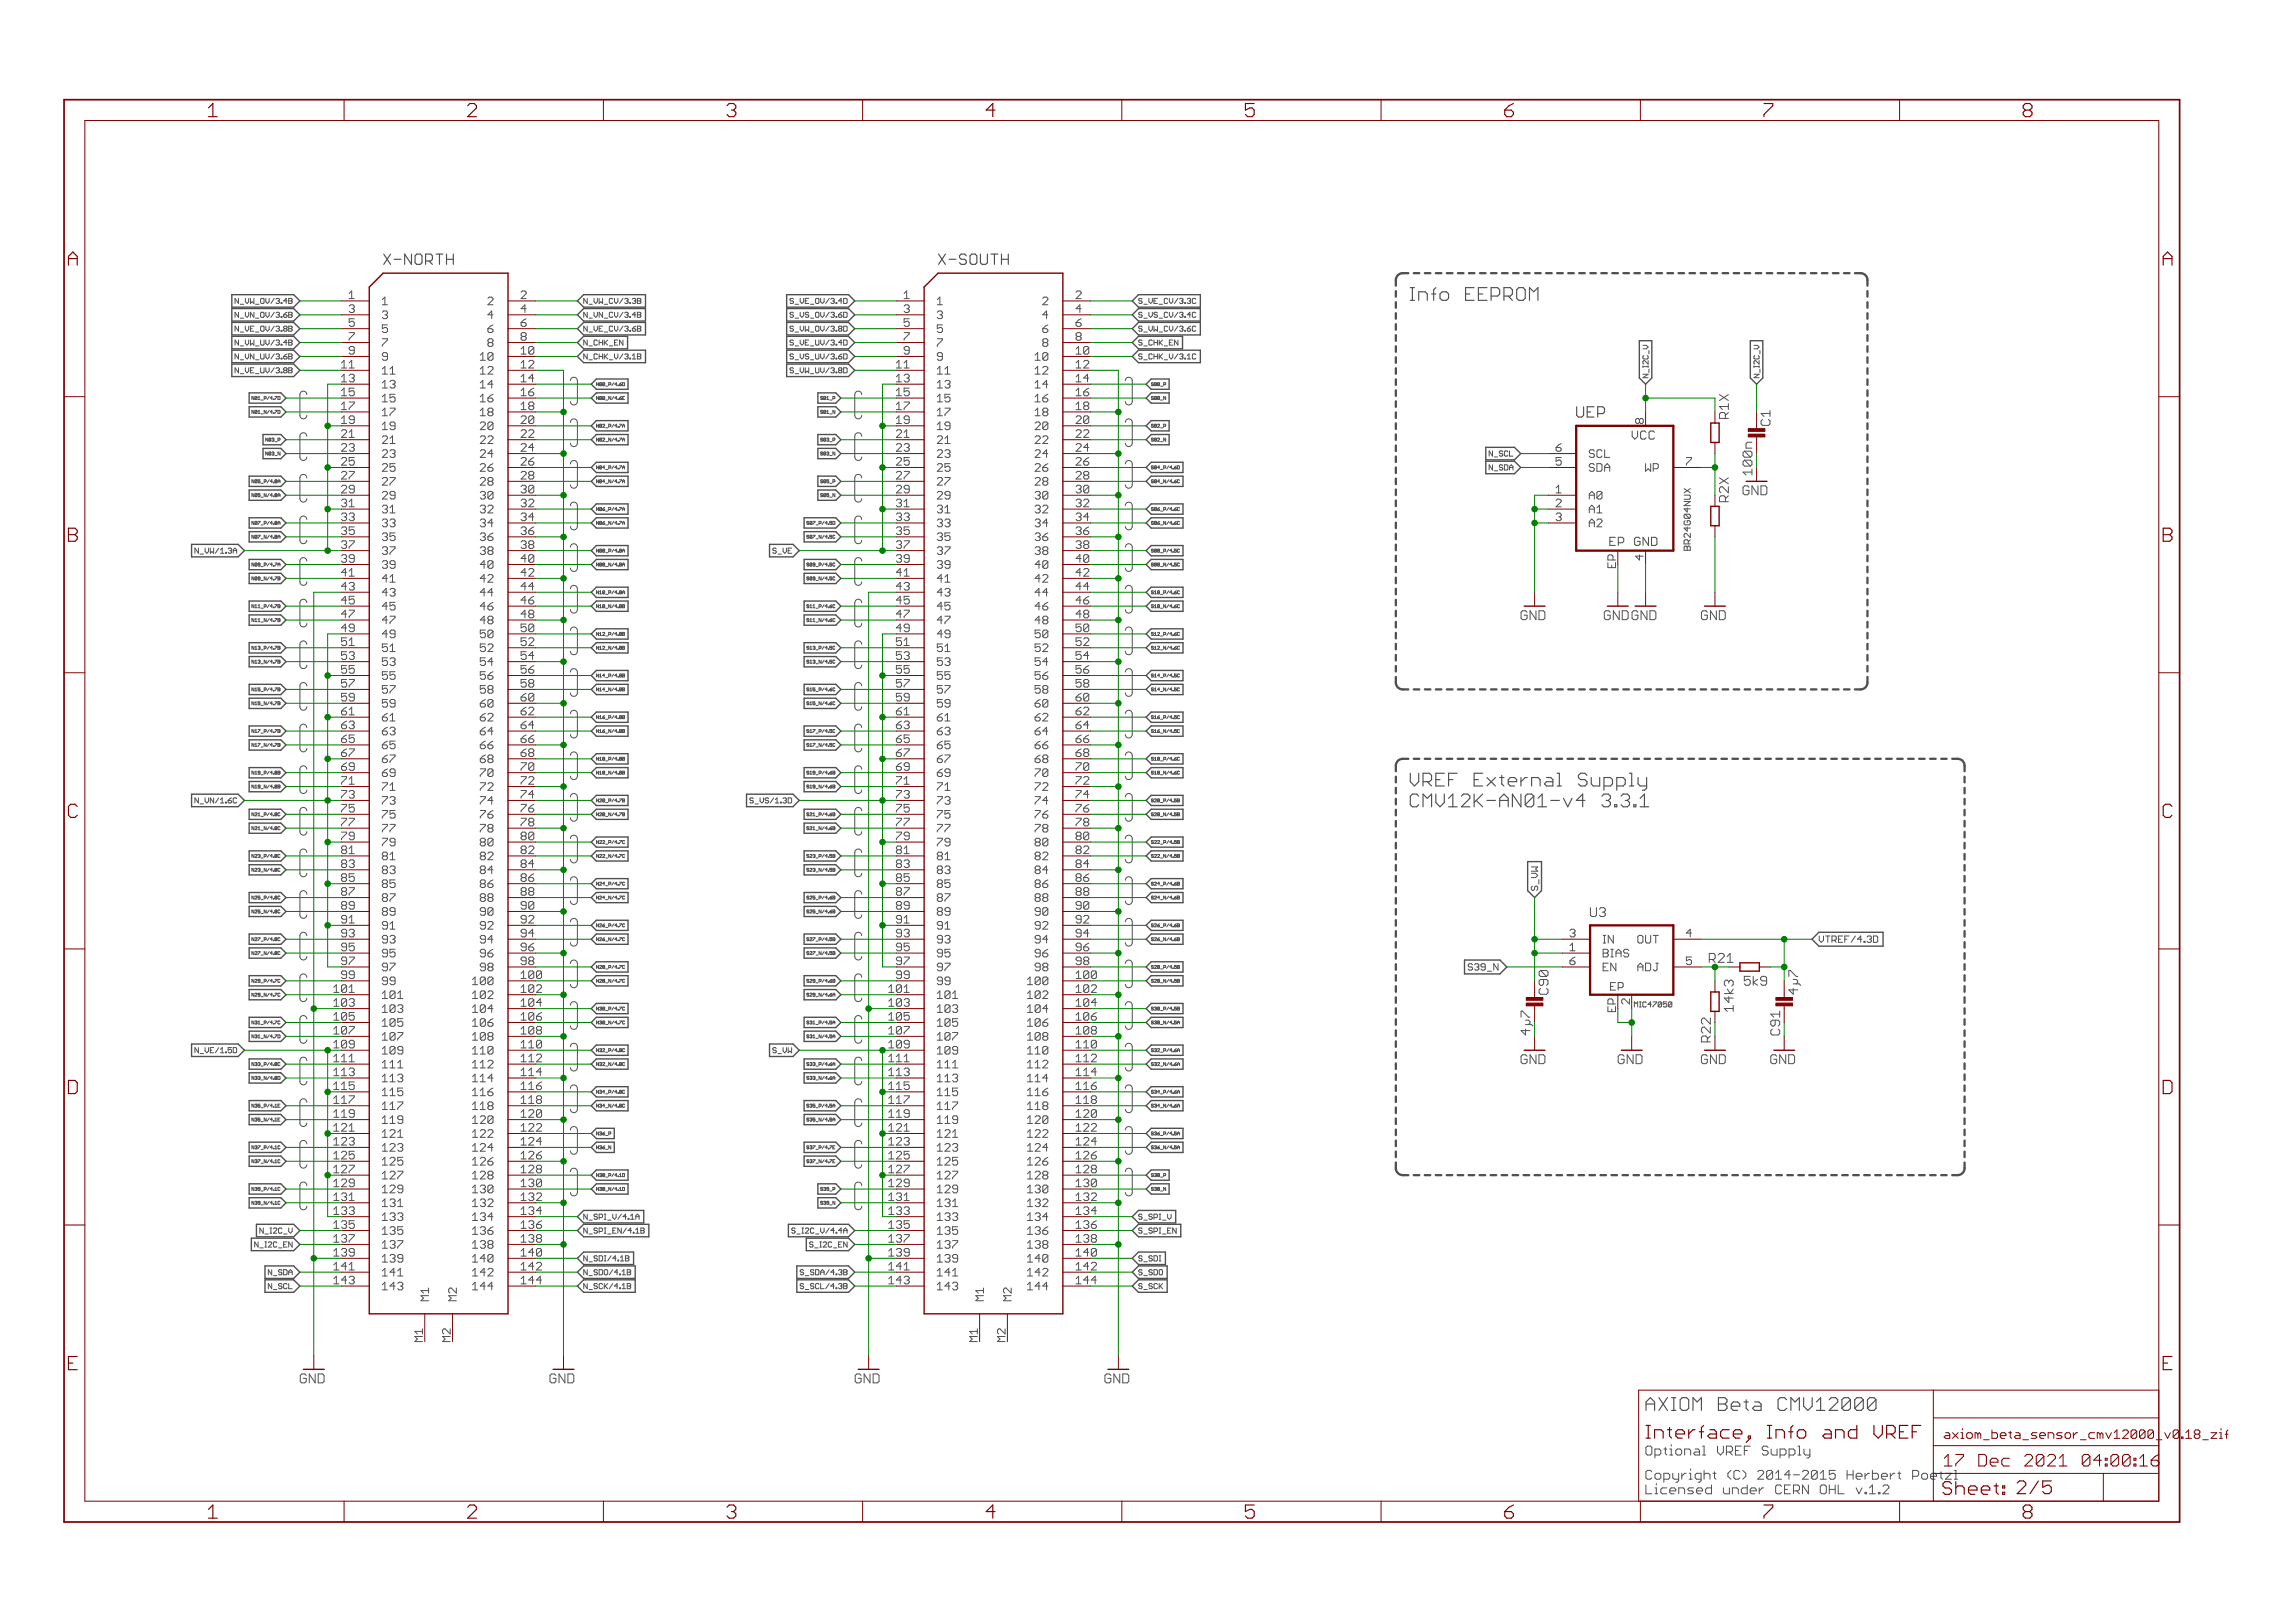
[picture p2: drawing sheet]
<svg xmlns="http://www.w3.org/2000/svg" width="420mm" height="297mm" viewBox="0 0 420 297" stroke-linecap="round" stroke-linejoin="round" font-family="sans-serif">
<defs><g id="words">
<g font-size="3.7" fill="#800000">
<text x="87.3" y="21.4">2</text>
<text x="134.7" y="21.4">3</text>
<text x="182.2" y="21.4">4</text>
<text x="277.1" y="21.4">6</text>
<text x="324.6" y="21.4">7</text>
<text x="372" y="21.4">8</text>
<text x="14.1" y="48.6">A</text>
<text x="397.6" y="48.6">A</text>
<text x="14.1" y="99.2">B</text>
<text x="397.6" y="99.2">B</text>
<text x="14.1" y="149.7">C</text>
<text x="397.6" y="149.7">C</text>
<text x="13.9" y="200.2">D</text>
<text x="397.4" y="200.2">D</text>
<text x="134.7" y="277.9">3</text>
<text x="182.2" y="277.9">4</text>
<text x="324.6" y="277.9">7</text>
<text x="372" y="277.9">8</text>
</g>
<g font-size="3.6" fill="#505050">
<text x="259.8" y="55.1">Info EEPROM</text>
<text x="259.8" y="144">VREF External Suppl</text>
<text x="296.3" y="144">y</text>
<text x="259.8" y="147.8">CMV12K-AN01-v4</text>
<text x="292.6" y="147.8">3.3.1</text>
<text x="303" y="258.2">AXIOM Beta CMV12000</text>
</g>
<g font-size="3.6" fill="#800000">
<text x="303" y="263.3">Interface, Info and VREF</text>
<text x="357.3" y="273.6">Sheet: 2/5</text>
</g>
<g font-size="3.2" fill="#800000">
<text x="357.6" y="268.4">17 Dec 2021</text>
<text x="379.2" y="268.4">04:00:17</text>
</g>
<g font-size="2.9" fill="#505050">
<text x="71.9" y="48.5">X-NORTH</text>
<text x="173.4" y="48.5">X-SOUTH</text>
<text x="290.3" y="76.4">UEP</text>
</g>
<g font-size="2.5" fill="#505050">
<text x="318.2" y="76.7" transform="rotate(-90 318.2 76.7)">R1X</text>
<text x="325.8" y="77.9" transform="rotate(-90 325.8 77.9)">C1</text>
<text x="318.2" y="91.9" transform="rotate(-90 318.2 91.9)">R2X</text>
<text x="320.8" y="90.6">GND</text>
<text x="280.1" y="113.5">GND</text>
<text x="313.1" y="113.5">GND</text>
<text x="292.8" y="167.8">U3</text>
<text x="285.2" y="182.1" transform="rotate(-90 285.2 182.1)">C90</text>
<text x="319.1" y="185.1" transform="rotate(-90 319.1 185.1)">14k3</text>
<text x="321" y="180.4">5k9</text>
<text x="330.9" y="182.1" transform="rotate(-90 330.9 182.1)">4µ7</text>
<text x="280.1" y="194.7">GND</text>
<text x="297.9" y="194.7">GND</text>
<text x="313.1" y="194.7">GND</text>
<text x="325.8" y="194.7">GND</text>
<text x="56.6" y="253.2">GND</text>
<text x="102.3" y="253.2">GND</text>
<text x="158.2" y="253.2">GND</text>
<text x="203.9" y="253.2">GND</text>
<text x="303" y="266.4">Optional VREF Supply</text>
<text x="303" y="270.8">Copyright (C) 2014-2015 Herbert Poetzl</text>
<text x="303" y="273.5">Licensed under CERN OHL v.1.2</text>
</g>
<g font-size="2.5" fill="#008000">
<text x="322.5" y="86.8" transform="rotate(-90 322.5 86.8)">100n</text>
<text x="314.6" y="176.2">R21</text>
<text x="281.9" y="189.4" transform="rotate(-90 281.9 189.4)">4µ7</text>
<text x="314.9" y="190.8" transform="rotate(-90 314.9 190.8)">R22</text>
<text x="327.6" y="189.5" transform="rotate(-90 327.6 189.5)">C91</text>
</g>
<text font-size="2.5" fill="#800000" x="295.4" y="113.5">GNDGND</text>
<g font-size="2.3" fill="#505050">
<text x="300.4" y="80.5">VCC</text>
<text x="296.4" y="99.9">EP GND</text>
</g>
<text font-size="2.3" fill="#800000" x="357.6" y="263.3">axiom_beta_sensor_cmv12000_v0.18_zif</text>
<g font-size="2.1" fill="#505050">
<text x="89.7" y="66">10</text>
<text x="97" y="64.9">10</text>
<text x="191.3" y="66">10</text>
<text x="198.6" y="64.9">10</text>
<text x="64.3" y="67.4">11</text>
<text x="64.3" y="70">13</text>
<text x="71.7" y="68.5">11</text>
<text x="71.7" y="71.1">13</text>
<text x="89.7" y="68.5">12</text>
<text x="89.7" y="71.1">14</text>
<text x="97" y="67.4">12</text>
<text x="97" y="70">14</text>
<text x="165.9" y="67.4">11</text>
<text x="165.9" y="70">13</text>
<text x="173.2" y="68.5">11</text>
<text x="173.2" y="71.1">13</text>
<text x="191.3" y="68.5">12</text>
<text x="191.3" y="71.1">14</text>
<text x="198.6" y="67.4">12</text>
<text x="198.6" y="70">14</text>
<text x="64.3" y="72.5">15</text>
<text x="64.3" y="75">17</text>
<text x="64.3" y="77.6">19</text>
<text x="71.7" y="73.6">15</text>
<text x="71.7" y="76.2">17</text>
<text x="89.7" y="73.6">16</text>
<text x="89.7" y="76.2">18</text>
<text x="97" y="72.5">16</text>
<text x="97" y="75">18</text>
<text x="97" y="77.6">20</text>
<text x="165.9" y="72.5">15</text>
<text x="165.9" y="75">17</text>
<text x="165.9" y="77.6">19</text>
<text x="173.2" y="73.6">15</text>
<text x="173.2" y="76.2">17</text>
<text x="191.3" y="73.6">16</text>
<text x="191.3" y="76.2">18</text>
<text x="198.6" y="72.5">16</text>
<text x="198.6" y="75">18</text>
<text x="198.6" y="77.6">20</text>
<text x="302.6" y="77.6" transform="rotate(-90 302.6 77.6)">8</text>
<text x="64.3" y="80.1">21</text>
<text x="64.3" y="82.7">23</text>
<text x="71.7" y="78.7">19</text>
<text x="71.7" y="81.2">21</text>
<text x="71.7" y="83.8">23</text>
<text x="89.7" y="78.7">20</text>
<text x="89.7" y="81.2">22</text>
<text x="89.7" y="83.8">24</text>
<text x="97" y="80.1">22</text>
<text x="97" y="82.7">24</text>
<text x="165.9" y="80.1">21</text>
<text x="165.9" y="82.7">23</text>
<text x="173.2" y="78.7">19</text>
<text x="173.2" y="81.2">21</text>
<text x="173.2" y="83.8">23</text>
<text x="191.3" y="78.7">20</text>
<text x="191.3" y="81.2">22</text>
<text x="191.3" y="83.8">24</text>
<text x="198.6" y="80.1">22</text>
<text x="198.6" y="82.7">24</text>
<text x="292.6" y="83.8">SCL</text>
<text x="64.3" y="85.2">25</text>
<text x="64.3" y="87.7">27</text>
<text x="71.7" y="86.3">25</text>
<text x="71.7" y="88.8">27</text>
<text x="89.7" y="86.3">26</text>
<text x="89.7" y="88.8">28</text>
<text x="97" y="85.2">26</text>
<text x="97" y="87.7">28</text>
<text x="165.9" y="85.2">25</text>
<text x="165.9" y="87.7">27</text>
<text x="173.2" y="86.3">25</text>
<text x="173.2" y="88.8">27</text>
<text x="191.3" y="86.3">26</text>
<text x="191.3" y="88.8">28</text>
<text x="198.6" y="85.2">26</text>
<text x="198.6" y="87.7">28</text>
<text x="292.6" y="86.3">SDA</text>
<text x="302.3" y="86.3">WP</text>
<text x="64.3" y="90.3">29</text>
<text x="64.3" y="92.8">31</text>
<text x="64.3" y="95.4">33</text>
<text x="71.7" y="91.4">29</text>
<text x="71.7" y="93.9">31</text>
<text x="89.7" y="91.4">30</text>
<text x="89.7" y="93.9">32</text>
<text x="97" y="90.3">30</text>
<text x="97" y="92.8">32</text>
<text x="97" y="95.4">34</text>
<text x="165.9" y="90.3">29</text>
<text x="165.9" y="92.8">31</text>
<text x="165.9" y="95.4">33</text>
<text x="173.2" y="91.4">29</text>
<text x="173.2" y="93.9">31</text>
<text x="191.3" y="91.4">30</text>
<text x="191.3" y="93.9">32</text>
<text x="198.6" y="90.3">30</text>
<text x="198.6" y="92.8">32</text>
<text x="198.6" y="95.4">34</text>
<text x="292.6" y="91.4">A0</text>
<text x="292.6" y="93.9">A1</text>
<text x="64.3" y="97.9">35</text>
<text x="64.3" y="100.4">37</text>
<text x="71.7" y="96.5">33</text>
<text x="71.7" y="99">35</text>
<text x="71.7" y="101.5">37</text>
<text x="89.7" y="96.5">34</text>
<text x="89.7" y="99">36</text>
<text x="89.7" y="101.5">38</text>
<text x="97" y="97.9">36</text>
<text x="97" y="100.4">38</text>
<text x="165.9" y="97.9">35</text>
<text x="165.9" y="100.4">37</text>
<text x="173.2" y="96.5">33</text>
<text x="173.2" y="99">35</text>
<text x="173.2" y="101.5">37</text>
<text x="191.3" y="96.5">34</text>
<text x="191.3" y="99">36</text>
<text x="191.3" y="101.5">38</text>
<text x="198.6" y="97.9">36</text>
<text x="198.6" y="100.4">38</text>
<text x="292.6" y="96.5">A2</text>
<text x="64.3" y="103">39</text>
<text x="64.3" y="105.5">41</text>
<text x="71.7" y="104.1">39</text>
<text x="71.7" y="106.6">41</text>
<text x="89.7" y="104.1">40</text>
<text x="89.7" y="106.6">42</text>
<text x="97" y="103">40</text>
<text x="97" y="105.5">42</text>
<text x="165.9" y="103">39</text>
<text x="165.9" y="105.5">41</text>
<text x="173.2" y="104.1">39</text>
<text x="173.2" y="106.6">41</text>
<text x="191.3" y="104.1">40</text>
<text x="191.3" y="106.6">42</text>
<text x="198.6" y="103">40</text>
<text x="198.6" y="105.5">42</text>
<text x="64.3" y="108">43</text>
<text x="64.3" y="110.6">45</text>
<text x="64.3" y="113.1">47</text>
<text x="71.7" y="109.2">43</text>
<text x="71.7" y="111.7">45</text>
<text x="89.7" y="109.2">44</text>
<text x="89.7" y="111.7">46</text>
<text x="97" y="108">44</text>
<text x="97" y="110.6">46</text>
<text x="97" y="113.1">48</text>
<text x="165.9" y="108">43</text>
<text x="165.9" y="110.6">45</text>
<text x="165.9" y="113.1">47</text>
<text x="173.2" y="109.2">43</text>
<text x="173.2" y="111.7">45</text>
<text x="191.3" y="109.2">44</text>
<text x="191.3" y="111.7">46</text>
<text x="198.6" y="108">44</text>
<text x="198.6" y="110.6">46</text>
<text x="198.6" y="113.1">48</text>
<text x="64.3" y="115.7">49</text>
<text x="64.3" y="118.2">51</text>
<text x="71.7" y="114.2">47</text>
<text x="71.7" y="116.8">49</text>
<text x="71.7" y="119.3">51</text>
<text x="89.7" y="114.2">48</text>
<text x="89.7" y="116.8">50</text>
<text x="89.7" y="119.3">52</text>
<text x="97" y="115.7">50</text>
<text x="97" y="118.2">52</text>
<text x="165.9" y="115.7">49</text>
<text x="165.9" y="118.2">51</text>
<text x="173.2" y="114.2">47</text>
<text x="173.2" y="116.8">49</text>
<text x="173.2" y="119.3">51</text>
<text x="191.3" y="114.2">48</text>
<text x="191.3" y="116.8">50</text>
<text x="191.3" y="119.3">52</text>
<text x="198.6" y="115.7">50</text>
<text x="198.6" y="118.2">52</text>
<text x="64.3" y="120.7">53</text>
<text x="64.3" y="123.3">55</text>
<text x="64.3" y="125.8">57</text>
<text x="71.7" y="121.9">53</text>
<text x="71.7" y="124.4">55</text>
<text x="89.7" y="121.9">54</text>
<text x="89.7" y="124.4">56</text>
<text x="97" y="120.7">54</text>
<text x="97" y="123.3">56</text>
<text x="97" y="125.8">58</text>
<text x="165.9" y="120.7">53</text>
<text x="165.9" y="123.3">55</text>
<text x="165.9" y="125.8">57</text>
<text x="173.2" y="121.9">53</text>
<text x="173.2" y="124.4">55</text>
<text x="191.3" y="121.9">54</text>
<text x="191.3" y="124.4">56</text>
<text x="198.6" y="120.7">54</text>
<text x="198.6" y="123.3">56</text>
<text x="198.6" y="125.8">58</text>
<text x="64.3" y="128.4">59</text>
<text x="64.3" y="130.9">61</text>
<text x="71.7" y="126.9">57</text>
<text x="71.7" y="129.5">59</text>
<text x="89.7" y="126.9">58</text>
<text x="89.7" y="129.5">60</text>
<text x="97" y="128.4">60</text>
<text x="97" y="130.9">62</text>
<text x="165.9" y="128.4">59</text>
<text x="165.9" y="130.9">61</text>
<text x="173.2" y="126.9">57</text>
<text x="173.2" y="129.5">59</text>
<text x="191.3" y="126.9">58</text>
<text x="191.3" y="129.5">60</text>
<text x="198.6" y="128.4">60</text>
<text x="198.6" y="130.9">62</text>
<text x="64.3" y="133.4">63</text>
<text x="64.3" y="136">65</text>
<text x="71.7" y="132">61</text>
<text x="71.7" y="134.6">63</text>
<text x="71.7" y="137.1">65</text>
<text x="89.7" y="132">62</text>
<text x="89.7" y="134.6">64</text>
<text x="89.7" y="137.1">66</text>
<text x="97" y="133.4">64</text>
<text x="97" y="136">66</text>
<text x="165.9" y="133.4">63</text>
<text x="165.9" y="136">65</text>
<text x="173.2" y="132">61</text>
<text x="173.2" y="134.6">63</text>
<text x="173.2" y="137.1">65</text>
<text x="191.3" y="132">62</text>
<text x="191.3" y="134.6">64</text>
<text x="191.3" y="137.1">66</text>
<text x="198.6" y="133.4">64</text>
<text x="198.6" y="136">66</text>
<text x="64.3" y="138.5">67</text>
<text x="64.3" y="141.1">69</text>
<text x="64.3" y="143.6">71</text>
<text x="71.7" y="139.6">67</text>
<text x="71.7" y="142.2">69</text>
<text x="89.7" y="139.6">68</text>
<text x="89.7" y="142.2">70</text>
<text x="97" y="138.5">68</text>
<text x="97" y="141.1">70</text>
<text x="97" y="143.6">72</text>
<text x="165.9" y="138.5">67</text>
<text x="165.9" y="141.1">69</text>
<text x="165.9" y="143.6">71</text>
<text x="173.2" y="139.6">67</text>
<text x="173.2" y="142.2">69</text>
<text x="191.3" y="139.6">68</text>
<text x="191.3" y="142.2">70</text>
<text x="198.6" y="138.5">68</text>
<text x="198.6" y="141.1">70</text>
<text x="198.6" y="143.6">72</text>
<text x="64.3" y="146.1">73</text>
<text x="64.3" y="148.7">75</text>
<text x="71.7" y="144.7">71</text>
<text x="71.7" y="147.3">73</text>
<text x="71.7" y="149.8">75</text>
<text x="89.7" y="144.7">72</text>
<text x="89.7" y="147.3">74</text>
<text x="89.7" y="149.8">76</text>
<text x="97" y="146.1">74</text>
<text x="97" y="148.7">76</text>
<text x="165.9" y="146.1">73</text>
<text x="165.9" y="148.7">75</text>
<text x="173.2" y="144.7">71</text>
<text x="173.2" y="147.3">73</text>
<text x="173.2" y="149.8">75</text>
<text x="191.3" y="144.7">72</text>
<text x="191.3" y="147.3">74</text>
<text x="191.3" y="149.8">76</text>
<text x="198.6" y="146.1">74</text>
<text x="198.6" y="148.7">76</text>
<text x="64.3" y="151.2">77</text>
<text x="64.3" y="153.8">79</text>
<text x="71.7" y="152.3">77</text>
<text x="71.7" y="154.9">79</text>
<text x="89.7" y="152.3">78</text>
<text x="89.7" y="154.9">80</text>
<text x="97" y="151.2">78</text>
<text x="97" y="153.8">80</text>
<text x="165.9" y="151.2">77</text>
<text x="165.9" y="153.8">79</text>
<text x="173.2" y="152.3">77</text>
<text x="173.2" y="154.9">79</text>
<text x="191.3" y="152.3">78</text>
<text x="191.3" y="154.9">80</text>
<text x="198.6" y="151.2">78</text>
<text x="198.6" y="153.8">80</text>
<text x="64.3" y="156.3">81</text>
<text x="64.3" y="158.8">83</text>
<text x="64.3" y="161.4">85</text>
<text x="71.7" y="157.4">81</text>
<text x="71.7" y="160">83</text>
<text x="89.7" y="157.4">82</text>
<text x="89.7" y="160">84</text>
<text x="97" y="156.3">82</text>
<text x="97" y="158.8">84</text>
<text x="97" y="161.4">86</text>
<text x="165.9" y="156.3">81</text>
<text x="165.9" y="158.8">83</text>
<text x="165.9" y="161.4">85</text>
<text x="173.2" y="157.4">81</text>
<text x="173.2" y="160">83</text>
<text x="191.3" y="157.4">82</text>
<text x="191.3" y="160">84</text>
<text x="198.6" y="156.3">82</text>
<text x="198.6" y="158.8">84</text>
<text x="198.6" y="161.4">86</text>
<text x="64.3" y="163.9">87</text>
<text x="64.3" y="166.5">89</text>
<text x="71.7" y="162.5">85</text>
<text x="71.7" y="165">87</text>
<text x="71.7" y="167.6">89</text>
<text x="89.7" y="162.5">86</text>
<text x="89.7" y="165">88</text>
<text x="89.7" y="167.6">90</text>
<text x="97" y="163.9">88</text>
<text x="97" y="166.5">90</text>
<text x="165.9" y="163.9">87</text>
<text x="165.9" y="166.5">89</text>
<text x="173.2" y="162.5">85</text>
<text x="173.2" y="165">87</text>
<text x="173.2" y="167.6">89</text>
<text x="191.3" y="162.5">86</text>
<text x="191.3" y="165">88</text>
<text x="191.3" y="167.6">90</text>
<text x="198.6" y="163.9">88</text>
<text x="198.6" y="166.5">90</text>
<text x="64.3" y="169">91</text>
<text x="64.3" y="171.5">93</text>
<text x="71.7" y="170.1">91</text>
<text x="71.7" y="172.7">93</text>
<text x="89.7" y="170.1">92</text>
<text x="89.7" y="172.7">94</text>
<text x="97" y="169">92</text>
<text x="97" y="171.5">94</text>
<text x="165.9" y="169">91</text>
<text x="165.9" y="171.5">93</text>
<text x="173.2" y="170.1">91</text>
<text x="173.2" y="172.7">93</text>
<text x="191.3" y="170.1">92</text>
<text x="191.3" y="172.7">94</text>
<text x="198.6" y="169">92</text>
<text x="198.6" y="171.5">94</text>
<text x="301.1" y="172.7">OUT</text>
<text x="64.3" y="174.1">95</text>
<text x="64.3" y="176.6">97</text>
<text x="64.3" y="179.2">99</text>
<text x="71.7" y="175.2">95</text>
<text x="71.7" y="177.7">97</text>
<text x="89.7" y="175.2">96</text>
<text x="89.7" y="177.7">98</text>
<text x="97" y="174.1">96</text>
<text x="97" y="176.6">98</text>
<text x="97" y="179.2">100</text>
<text x="165.9" y="174.1">95</text>
<text x="165.9" y="176.6">97</text>
<text x="165.9" y="179.2">99</text>
<text x="173.2" y="175.2">95</text>
<text x="173.2" y="177.7">97</text>
<text x="191.3" y="175.2">96</text>
<text x="191.3" y="177.7">98</text>
<text x="198.6" y="174.1">96</text>
<text x="198.6" y="176.6">98</text>
<text x="198.6" y="179.2">100</text>
<text x="295.2" y="177.7">EN</text>
<text x="295.2" y="175.2">BIAS</text>
<text x="302" y="177.7">ADJ</text>
<text x="62.9" y="181.7">101</text>
<text x="62.9" y="184.2">103</text>
<text x="71.7" y="180.3">99</text>
<text x="71.7" y="182.8">101</text>
<text x="71.7" y="185.4">103</text>
<text x="88.3" y="180.3">100</text>
<text x="88.3" y="182.8">102</text>
<text x="88.3" y="185.4">104</text>
<text x="97" y="181.7">102</text>
<text x="97" y="184.2">104</text>
<text x="164.5" y="181.7">101</text>
<text x="164.5" y="184.2">103</text>
<text x="173.2" y="180.3">99</text>
<text x="173.2" y="182.8">101</text>
<text x="173.2" y="185.4">103</text>
<text x="189.9" y="180.3">100</text>
<text x="189.9" y="182.8">102</text>
<text x="189.9" y="185.4">104</text>
<text x="198.6" y="181.7">102</text>
<text x="198.6" y="184.2">104</text>
<text x="296.6" y="181.3">EP</text>
<text x="300.1" y="183.8" transform="rotate(-90 300.1 183.8)">2</text>
<text x="62.9" y="186.8">105</text>
<text x="62.9" y="189.3">107</text>
<text x="62.9" y="191.9">109</text>
<text x="71.7" y="187.9">105</text>
<text x="71.7" y="190.4">107</text>
<text x="88.3" y="187.9">106</text>
<text x="88.3" y="190.4">108</text>
<text x="97" y="186.8">106</text>
<text x="97" y="189.3">108</text>
<text x="97" y="191.9">110</text>
<text x="164.5" y="186.8">105</text>
<text x="164.5" y="189.3">107</text>
<text x="164.5" y="191.9">109</text>
<text x="173.2" y="187.9">105</text>
<text x="173.2" y="190.4">107</text>
<text x="189.9" y="187.9">106</text>
<text x="189.9" y="190.4">108</text>
<text x="198.6" y="186.8">106</text>
<text x="198.6" y="189.3">108</text>
<text x="198.6" y="191.9">110</text>
<text x="62.9" y="194.4">111</text>
<text x="62.9" y="196.9">113</text>
<text x="71.7" y="193">109</text>
<text x="71.7" y="195.5">111</text>
<text x="88.3" y="193">110</text>
<text x="88.3" y="195.5">112</text>
<text x="97" y="194.4">112</text>
<text x="97" y="196.9">114</text>
<text x="164.5" y="194.4">111</text>
<text x="164.5" y="196.9">113</text>
<text x="173.2" y="193">109</text>
<text x="173.2" y="195.5">111</text>
<text x="189.9" y="193">110</text>
<text x="189.9" y="195.5">112</text>
<text x="198.6" y="194.4">112</text>
<text x="198.6" y="196.9">114</text>
<text x="62.9" y="199.5">115</text>
<text x="62.9" y="202">117</text>
<text x="71.7" y="198">113</text>
<text x="71.7" y="200.6">115</text>
<text x="71.7" y="203.1">117</text>
<text x="88.3" y="198">114</text>
<text x="88.3" y="200.6">116</text>
<text x="88.3" y="203.1">118</text>
<text x="97" y="199.5">116</text>
<text x="97" y="202">118</text>
<text x="164.5" y="199.5">115</text>
<text x="164.5" y="202">117</text>
<text x="173.2" y="198">113</text>
<text x="173.2" y="200.6">115</text>
<text x="173.2" y="203.1">117</text>
<text x="189.9" y="198">114</text>
<text x="189.9" y="200.6">116</text>
<text x="189.9" y="203.1">118</text>
<text x="198.6" y="199.5">116</text>
<text x="198.6" y="202">118</text>
<text x="62.9" y="204.6">119</text>
<text x="62.9" y="207.1">121</text>
<text x="62.9" y="209.6">123</text>
<text x="71.7" y="205.7">119</text>
<text x="71.7" y="208.2">121</text>
<text x="88.3" y="205.7">120</text>
<text x="88.3" y="208.2">122</text>
<text x="97" y="204.6">120</text>
<text x="97" y="207.1">122</text>
<text x="97" y="209.6">124</text>
<text x="164.5" y="204.6">119</text>
<text x="164.5" y="207.1">121</text>
<text x="164.5" y="209.6">123</text>
<text x="173.2" y="205.7">119</text>
<text x="173.2" y="208.2">121</text>
<text x="189.9" y="205.7">120</text>
<text x="189.9" y="208.2">122</text>
<text x="198.6" y="204.6">120</text>
<text x="198.6" y="207.1">122</text>
<text x="198.6" y="209.6">124</text>
<text x="62.9" y="212.2">125</text>
<text x="62.9" y="214.7">127</text>
<text x="71.7" y="210.7">123</text>
<text x="71.7" y="213.3">125</text>
<text x="71.7" y="215.8">127</text>
<text x="88.3" y="210.7">124</text>
<text x="88.3" y="213.3">126</text>
<text x="88.3" y="215.8">128</text>
<text x="97" y="212.2">126</text>
<text x="97" y="214.7">128</text>
<text x="164.5" y="212.2">125</text>
<text x="164.5" y="214.7">127</text>
<text x="173.2" y="210.7">123</text>
<text x="173.2" y="213.3">125</text>
<text x="173.2" y="215.8">127</text>
<text x="189.9" y="210.7">124</text>
<text x="189.9" y="213.3">126</text>
<text x="189.9" y="215.8">128</text>
<text x="198.6" y="212.2">126</text>
<text x="198.6" y="214.7">128</text>
<text x="62.9" y="217.2">129</text>
<text x="62.9" y="219.8">131</text>
<text x="71.7" y="218.4">129</text>
<text x="71.7" y="220.9">131</text>
<text x="88.3" y="218.4">130</text>
<text x="88.3" y="220.9">132</text>
<text x="97" y="217.2">130</text>
<text x="97" y="219.8">132</text>
<text x="164.5" y="217.2">129</text>
<text x="164.5" y="219.8">131</text>
<text x="173.2" y="218.4">129</text>
<text x="173.2" y="220.9">131</text>
<text x="189.9" y="218.4">130</text>
<text x="189.9" y="220.9">132</text>
<text x="198.6" y="217.2">130</text>
<text x="198.6" y="219.8">132</text>
<text x="62.9" y="222.3">133</text>
<text x="62.9" y="224.9">135</text>
<text x="62.9" y="227.4">137</text>
<text x="71.7" y="223.4">133</text>
<text x="71.7" y="226">135</text>
<text x="88.3" y="223.4">134</text>
<text x="88.3" y="226">136</text>
<text x="97" y="222.3">134</text>
<text x="97" y="224.9">136</text>
<text x="97" y="227.4">138</text>
<text x="164.5" y="222.3">133</text>
<text x="164.5" y="224.9">135</text>
<text x="164.5" y="227.4">137</text>
<text x="173.2" y="223.4">133</text>
<text x="173.2" y="226">135</text>
<text x="189.9" y="223.4">134</text>
<text x="189.9" y="226">136</text>
<text x="198.6" y="222.3">134</text>
<text x="198.6" y="224.9">136</text>
<text x="198.6" y="227.4">138</text>
<text x="62.9" y="229.9">139</text>
<text x="62.9" y="232.5">141</text>
<text x="71.7" y="228.5">137</text>
<text x="71.7" y="231.1">139</text>
<text x="71.7" y="233.6">141</text>
<text x="88.3" y="228.5">138</text>
<text x="88.3" y="231.1">140</text>
<text x="88.3" y="233.6">142</text>
<text x="97" y="229.9">140</text>
<text x="97" y="232.5">142</text>
<text x="164.5" y="229.9">139</text>
<text x="164.5" y="232.5">141</text>
<text x="173.2" y="228.5">137</text>
<text x="173.2" y="231.1">139</text>
<text x="173.2" y="233.6">141</text>
<text x="189.9" y="228.5">138</text>
<text x="189.9" y="231.1">140</text>
<text x="189.9" y="233.6">142</text>
<text x="198.6" y="229.9">140</text>
<text x="198.6" y="232.5">142</text>
<text x="62.9" y="235">143</text>
<text x="71.7" y="236.1">143</text>
<text x="88.3" y="236.1">144</text>
<text x="97" y="235">144</text>
<text x="164.5" y="235">143</text>
<text x="173.2" y="236.1">143</text>
<text x="189.9" y="236.1">144</text>
<text x="198.6" y="235">144</text>
</g>
<g font-size="2.1" fill="#800000">
<text x="297.5" y="103.8" transform="rotate(-90 297.5 103.8)">EP</text>
<text x="297.5" y="185.1" transform="rotate(-90 297.5 185.1)">EP</text>
</g>
<g font-size="1.8" fill="#505050">
<text x="334.7" y="172.5">VTREF/4.3D</text>
<text x="270.7" y="177.6">S39_N</text>
</g>
<g font-size="1.4" fill="#505050">
<text x="44.8" y="55.6">N_VW_OV/3.4B</text>
<text x="45.1" y="58.1">N_VN_OV/3.6B</text>
<text x="108.6" y="55.6">N_VW_CV/3.3B</text>
<text x="108.6" y="58.1">N_VN_CV/3.4B</text>
<text x="146.9" y="58.1">S_VS_OV/3.6D</text>
<text x="146.9" y="55.6">S_VE_OV/3.4D</text>
<text x="210.1" y="55.6">S_VE_CV/3.3C</text>
<text x="210.1" y="58.1">S_VS_CV/3.4C</text>
<text x="44.9" y="63.2">N_VW_UV/3.4B</text>
<text x="45.2" y="65.7">N_VN_UV/3.6B</text>
<text x="45.3" y="60.7">N_VE_OV/3.8B</text>
<text x="108.6" y="60.7">N_VE_CV/3.6B</text>
<text x="108.6" y="65.7">N_CHK_V/3.1B</text>
<text x="108.6" y="63.2">N_CHK_E</text>
<text x="146.4" y="60.7">S_VW_OV/3.8D</text>
<text x="147" y="65.7">S_VS_UV/3.6D</text>
<text x="147" y="63.2">S_VE_UV/3.4D</text>
<text x="210.1" y="60.7">S_VW_CV/3.6C</text>
<text x="210.1" y="65.7">S_CHK_V/3.1C</text>
<text x="210.1" y="63.2">S_CHK_EN</text>
<text x="45.4" y="68.3">N_VE_UV/3.8B</text>
<text x="146.5" y="68.3">S_VW_UV/3.8D</text>
<text x="274.5" y="83.5">N_SCL</text>
<text x="274.2" y="86.1">N_SDA</text>
<text x="37.4" y="101.3">N_VW/1.3A</text>
<text x="143.4" y="101.3">S_VE</text>
<text x="37.8" y="147">N_VN/1.6C</text>
<text x="139.5" y="147">S_VS/1.3D</text>
<text x="300.9" y="184.3">MIC47050</text>
<text x="37.8" y="192.7">N_VE/1.5D</text>
<text x="142.9" y="192.7">S_VW</text>
<text x="49.7" y="225.7">N_I2C_V</text>
<text x="108.6" y="223.2">N_SPI_V/4.1A</text>
<text x="108.6" y="225.7">N_SPI_EN/4.1B</text>
<text x="147.7" y="225.7">S_I2C_V/4.4A</text>
<text x="210.1" y="223.2">S_SPI_V</text>
<text x="210.1" y="225.7">S_SPI_EN</text>
<text x="48.7" y="228.3">N_I2C_EN</text>
<text x="50.7" y="233.3">N_SDA</text>
<text x="108.6" y="230.8">N_SDI/4.1B</text>
<text x="108.6" y="233.3">N_SDO/4.1B</text>
<text x="148.7" y="233.3">S_SDA/4.3B</text>
<text x="150.4" y="228.3">S_I2C_EN</text>
<text x="210.1" y="233.3">S_SD</text>
<text x="210.1" y="230.8">S_SD</text>
<text x="51" y="235.9">N_SCL</text>
<text x="108.6" y="235.9">N_SCK/4.1B</text>
<text x="149" y="235.9">S_SCL/4.3B</text>
<text x="210.1" y="235.9">S_SC</text>
</g>
<g font-size=".8" fill="#505050">
<text x="110.9" y="70.6">N00_P/4.6D</text>
<text x="212.5" y="70.6">S00_P</text>
<text x="48.1" y="75.7">N01_N/4.7D</text>
<text x="48.2" y="73.2">N01_P/4.7D</text>
<text x="110.9" y="73.2">N00_N/4.6E</text>
<text x="152.1" y="75.7">S01_N</text>
<text x="152.2" y="73.2">S01_P</text>
<text x="212.5" y="73.2">S00_N</text>
<text x="50.4" y="83.3">N03_N</text>
<text x="50.5" y="80.8">N03_P</text>
<text x="110.9" y="78.2">N02_P/4.7A</text>
<text x="110.9" y="80.8">N02_N/4.7A</text>
<text x="152.1" y="83.3">S03_N</text>
<text x="152.2" y="80.8">S03_P</text>
<text x="212.5" y="78.2">S02_P</text>
<text x="212.5" y="80.8">S02_N</text>
<text x="48.3" y="88.4">N05_P/4.8A</text>
<text x="110.9" y="85.9">N04_P/4.7A</text>
<text x="110.9" y="88.4">N04_N/4.7A</text>
<text x="152.2" y="88.4">S05_P</text>
<text x="212.5" y="85.9">S04_P/4.6D</text>
<text x="212.5" y="88.4">S04_N/4.6C</text>
<text x="48.2" y="90.9">N05_N/4.8A</text>
<text x="110.9" y="93.5">N06_P/4.7A</text>
<text x="152.1" y="90.9">S05_N</text>
<text x="212.5" y="93.5">S06_P/4.6C</text>
<text x="48.2" y="98.6">N07_N/4.8A</text>
<text x="48.3" y="96">N07_P/4.8A</text>
<text x="110.9" y="96">N06_N/4.7A</text>
<text x="110.9" y="101.1">N08_P/4.8A</text>
<text x="149.9" y="98.6">S07_N/4.5C</text>
<text x="149.9" y="96">S07_P/4.5D</text>
<text x="212.5" y="96">S06_N/4.6C</text>
<text x="212.5" y="101.1">S08_P/4.5C</text>
<text x="48.2" y="106.2">N09_N/4.7B</text>
<text x="48.3" y="103.6">N09_P/4.7A</text>
<text x="110.9" y="103.6">N08_N/4.8A</text>
<text x="149.9" y="106.2">S09_N/4.5C</text>
<text x="150" y="103.6">S09_P/4.5C</text>
<text x="212.5" y="103.6">S08_N/4.5C</text>
<text x="48.2" y="113.8">N11_N/4.7B</text>
<text x="48.3" y="111.3">N11_P/4.7B</text>
<text x="110.9" y="108.7">N10_P/4.8A</text>
<text x="110.9" y="111.2">N10_N/4.8B</text>
<text x="149.9" y="113.8">S11_N/4.6C</text>
<text x="150" y="111.3">S11_P/4.6C</text>
<text x="212.5" y="108.7">S10_P/4.6C</text>
<text x="212.5" y="111.2">S10_N/4.6C</text>
<text x="48.3" y="118.9">N13_P/4.7B</text>
<text x="110.9" y="116.3">N12_P/4.8B</text>
<text x="110.9" y="118.9">N12_N/4.8B</text>
<text x="150" y="118.9">S13_P/4.5C</text>
<text x="212.5" y="116.3">S12_P/4.6C</text>
<text x="212.5" y="118.9">S12_N/4.6C</text>
<text x="48.2" y="121.4">N13_N/4.7B</text>
<text x="110.9" y="123.9">N14_P/4.8B</text>
<text x="149.9" y="121.4">S13_N/4.5C</text>
<text x="212.5" y="123.9">S14_P/4.5C</text>
<text x="48.2" y="129">N15_N/4.7B</text>
<text x="48.3" y="126.5">N15_P/4.7B</text>
<text x="110.9" y="126.5">N14_N/4.8B</text>
<text x="110.9" y="131.6">N16_P/4.8B</text>
<text x="149.9" y="129">S15_N/4.6C</text>
<text x="150" y="126.5">S15_P/4.6C</text>
<text x="212.5" y="126.5">S14_N/4.5C</text>
<text x="212.5" y="131.6">S16_P/4.5C</text>
<text x="48.2" y="136.6">N17_N/4.7B</text>
<text x="48.3" y="134.1">N17_P/4.7B</text>
<text x="110.9" y="134.1">N16_N/4.8B</text>
<text x="149.9" y="136.6">S17_N/4.5C</text>
<text x="150" y="134.1">S17_P/4.5C</text>
<text x="212.5" y="134.1">S16_N/4.5C</text>
<text x="48.3" y="141.7">N19_P/4.8B</text>
<text x="110.9" y="139.2">N18_P/4.8B</text>
<text x="110.9" y="141.7">N18_N/4.8B</text>
<text x="150" y="141.7">S19_P/4.6B</text>
<text x="212.5" y="139.2">S18_P/4.6C</text>
<text x="212.5" y="141.7">S18_N/4.6C</text>
<text x="48.2" y="144.3">N19_N/4.8B</text>
<text x="48.3" y="149.3">N21_P/4.8C</text>
<text x="110.9" y="146.8">N20_P/4.7B</text>
<text x="110.9" y="149.3">N20_N/4.7B</text>
<text x="149.9" y="144.3">S19_N/4.6B</text>
<text x="150" y="149.3">S21_P/4.6B</text>
<text x="212.5" y="146.8">S20_P/4.5B</text>
<text x="212.5" y="149.3">S20_N/4.5B</text>
<text x="48.2" y="151.9">N21_N/4.8C</text>
<text x="110.9" y="154.4">N22_P/4.7C</text>
<text x="149.9" y="151.9">S21_N/4.6B</text>
<text x="212.5" y="154.4">S22_P/4.5B</text>
<text x="48.2" y="159.5">N23_N/4.8C</text>
<text x="48.3" y="157">N23_P/4.8C</text>
<text x="110.9" y="157">N22_N/4.7C</text>
<text x="149.9" y="159.5">S23_N/4.5B</text>
<text x="150" y="157">S23_P/4.5B</text>
<text x="212.5" y="157">S22_N/4.5B</text>
<text x="48.2" y="167.1">N25_N/4.8C</text>
<text x="48.3" y="164.6">N25_P/4.8C</text>
<text x="110.9" y="162">N24_P/4.7C</text>
<text x="110.9" y="164.6">N24_N/4.7C</text>
<text x="149.9" y="167.1">S25_N/4.6B</text>
<text x="150" y="164.6">S25_P/4.6B</text>
<text x="212.5" y="162">S24_P/4.6B</text>
<text x="212.5" y="164.6">S24_N/4.6B</text>
<text x="48.3" y="172.2">N27_P/4.8C</text>
<text x="110.9" y="169.7">N26_P/4.7C</text>
<text x="110.9" y="172.2">N26_N/4.7C</text>
<text x="150" y="172.2">S27_P/4.5B</text>
<text x="212.5" y="169.7">S26_P/4.6B</text>
<text x="212.5" y="172.2">S26_N/4.6B</text>
<text x="48.2" y="174.7">N27_N/4.8C</text>
<text x="48.3" y="179.8">N29_P/4.7C</text>
<text x="110.9" y="177.3">N28_P/4.7C</text>
<text x="110.9" y="179.8">N28_N/4.7C</text>
<text x="149.9" y="174.7">S27_N/4.5B</text>
<text x="150" y="179.8">S29_P/4.6B</text>
<text x="212.5" y="177.3">S28_P/4.5B</text>
<text x="212.5" y="179.8">S28_N/4.5B</text>
<text x="48.2" y="182.4">N29_N/4.7C</text>
<text x="110.9" y="184.9">N30_P/4.7C</text>
<text x="149.9" y="182.4">S29_N/4.6A</text>
<text x="212.5" y="184.9">S30_P/4.5B</text>
<text x="48.1" y="190">N31_N/4.7D</text>
<text x="48.3" y="187.4">N31_P/4.7C</text>
<text x="110.9" y="187.4">N30_N/4.7C</text>
<text x="149.9" y="190">S31_N/4.5A</text>
<text x="150" y="187.4">S31_P/4.5A</text>
<text x="212.5" y="187.4">S30_N/4.5A</text>
<text x="48.1" y="197.6">N33_N/4.8D</text>
<text x="48.3" y="195.1">N33_P/4.8C</text>
<text x="110.9" y="192.5">N32_P/4.8C</text>
<text x="110.9" y="195.1">N32_N/4.8C</text>
<text x="149.9" y="197.6">S33_N/4.6A</text>
<text x="150" y="195.1">S33_P/4.6A</text>
<text x="212.5" y="192.5">S32_P/4.6A</text>
<text x="212.5" y="195.1">S32_N/4.6A</text>
<text x="48.4" y="202.7">N35_P/4.1E</text>
<text x="110.9" y="200.1">N34_P/4.8C</text>
<text x="110.9" y="202.7">N34_N/4.8C</text>
<text x="150" y="202.7">S35_P/4.5A</text>
<text x="212.5" y="200.1">S34_P/4.6A</text>
<text x="212.5" y="202.7">S34_N/4.6A</text>
<text x="48.2" y="205.2">N35_N/4.1E</text>
<text x="110.9" y="207.8">N36_P</text>
<text x="149.9" y="205.2">S35_N/4.5A</text>
<text x="212.5" y="207.8">S36_P/4.5A</text>
<text x="48.2" y="212.8">N37_N/4.1C</text>
<text x="48.3" y="210.3">N37_P/4.1C</text>
<text x="110.9" y="210.3">N36_N</text>
<text x="110.9" y="215.4">N38_P/4.1D</text>
<text x="149.9" y="212.8">S37_N/4.7E</text>
<text x="150.1" y="210.3">S37_P/4.7E</text>
<text x="212.5" y="210.3">S36_N/4.5A</text>
<text x="212.5" y="215.4">S38_P</text>
<text x="48.2" y="220.5">N39_N/4.1C</text>
<text x="48.3" y="217.9">N39_P/4.1C</text>
<text x="110.9" y="217.9">N38_N/4.1D</text>
<text x="152.1" y="220.5">S39_N</text>
<text x="152.2" y="217.9">S39_P</text>
<text x="212.5" y="217.9">S38_N</text>
</g>
</g></defs>
<g fill="none" stroke="#505050" stroke-width=".18">
<path d="M43.7 54.6v.9l-.7-.9v.9M43.7 57.1v1l-.7-1v1M43.7 59.7v.9l-.7-.9v.9M44 55.7h.6M44 58.2h.6M44.9 59.7v.6l.3 .3M63.9 56l.3-.2h.4l.3 .2v.3l-.3 .2M63.9 54.7h1M63.9 53.7l.5-.4v1.4M64.4 56.5h.2M64.6 56.5l.3 .2v.3l-.3 .2h-.4l-.3-.2M64.9 58.3h-1v.7l.7-.2 .3 .2v.5l-.3 .2h-.4l-.3-.2"/>
<path d="M70 55.8h.9M70 57.1l.2-.2h.5l.2 .2v.3l-.2 .2M70 54.8l.5-.4v1.4M70.5 57.6h.2M70.7 57.6l.2 .2v.3l-.2 .2h-.5l-.2-.2M70.9 59.5h-.9v.7l.5-.3h.2l.2 .3v.4l-.2 .3h-.5l-.2-.3M89.3 54.6l.3-.2h.4l.3 .2v.2l-1 1h1M90.3 57.6h-1l.7-.7v1.4M90.3 59.5l-.5 .2-.5 .5M95.4 53.5l.2-.2h.5l.2 .2v.2l-.9 1h.9M95.4 59h.7l.2 .3v.2l-.2 .2h-.5l-.2-.2zM96.3 56.5h-.9l.7-.7v1.4"/>
<path d="M96.3 58.3l-.4 .3-.5 .4M107.5 54.6v.9l-.6-.9v.9M107.5 57.1v1l-.6-1v1M107.5 59.7v.9l-.6-.9v.9M107.8 55.7h.6M107.8 58.2h.6M145.3 57.3l-.2-.2h-.3l-.2 .2 .2 .3h.3l.2 .2-.2 .3h-.3l-.2-.2M145.3 59.8l-.2-.1h-.3l-.2 .1 .2 .4h.3l.2 .1-.2 .3h-.3l-.2-.1M145.3 54.8l-.2-.2h-.3l-.2 .2 .2 .3h.3l.2 .1-.2 .3h-.3l-.2-.1M145.6 55.7h.6M145.6 58.2h.6M146.5 54.6v.6l.3 .3"/>
<path d="M165.5 56l.3-.2h.4l.3 .2v.3l-.3 .2M165.5 53.7l.5-.4v1.4M165.5 54.7h1M166 56.5h.2M166.2 56.5l.3 .2v.3l-.3 .2h-.4l-.3-.2M166.5 58.3h-1v.7l.7-.2 .3 .2v.5l-.3 .2h-.4l-.3-.2M171.6 54.8l.5-.4v1.4M171.6 55.8h.9M171.6 57.1l.2-.2h.5l.2 .2v.3l-.2 .2M172.1 57.6h.2M172.3 57.6l.2 .2v.3l-.2 .2h-.5l-.2-.2M172.5 59.5h-.9v.7l.7-.3 .2 .3v.4l-.2 .3h-.5l-.2-.3"/>
<path d="M190.9 54.6l.2-.2h.5l.2 .2v.2l-.9 1h.9M191.8 57.6h-.9l.7-.7v1.4M191.8 59.5l-.4 .2-.5 .5M197 53.5l.2-.2h.5l.2 .2v.2l-.9 1h.9M197 59h.7l.2 .3v.2l-.2 .2h-.5l-.2-.2zM197.9 56.5h-.9l.7-.7v1.4M197.9 58.3l-.4 .3-.5 .4M209.1 57.3l-.2-.2h-.3l-.1 .2 .1 .3h.3l.2 .2-.2 .3h-.3l-.1-.2M209.1 59.8l-.2-.1h-.3l-.1 .1 .1 .4h.3l.2 .1-.2 .3h-.3l-.1-.1M209.1 54.8l-.2-.2h-.3l-.1 .2 .1 .3h.3l.2 .1-.2 .3h-.3l-.1-.1M209.4 55.7h.6M209.4 58.2h.6"/>
<path d="M43.7 62.2v1l-.7-1v1M43.7 64.8v.9l-.7-.9v.9M43.7 67.3v.9l-.7-.9v.9M44 60.8h.6M44 63.3h.6M44 65.8h.6M44 68.4h.6M44.9 67.3v.6l.3 .3M46.5 72.6v.5l-.4-.5v.5M46.5 75.1v.6l-.4-.6v.6M47.1 75.2l-.3-.1-.1 .5M47.1 75.2l-.2 .5-.2-.1"/>
<path d="M47.1 72.7l-.2-.1-.2 .1v.3M47.1 72.7v.3h-.4M47.1 72.7l-.4 .3M47.1 75.2l-.4 .4M47.2 75.7h.4M47.2 73.1h.4M47.2 72.7l.2-.1v.5M47.2 75.3l.2-.2v.6M47.8 73.2h.4M47.8 75.8h.4M56.2 72.2a.63 .63 0 0 0-.7-.6 .63 .63 0 0 0-.6 .6v3.8a.63 .63 0 0 0 .6 .7 .63 .63 0 0 0 .7-.7M56.2 79.8a.63 .63 0 0 0-.7-.6 .63 .63 0 0 0-.6 .6v3.9a.63 .63 0 0 0 .6 .6 .63 .63 0 0 0 .7-.6"/>
<path d="M62.5 67.4h1M62.5 69.9h1M62.5 72.4h1M62.5 75h1M62.5 77.5h1M62.5 78.9l.3-.2h.4l.3 .2v.2l-1 1h1M62.5 66.4l.5-.4v1.4M62.5 69l.5-.5v1.4M62.5 71.5l.5-.5v1.4M62.5 74l.5-.4v1.4M62.5 76.6l.5-.5v1.4M63.9 60.9h1v.2l-1 .9v.3"/>
<path d="M64.9 64.1h-.7l-.3-.2v-.3l.3-.2h.4l.3 .2v1l-.3 .2h-.4l-.3-.2M70 62h.9v.2l-.9 1v.2M70 68.5h.9M70 71h.9M70 73.6h.9M70 76.1h.9M70 78.6h.9M70 67.5l.5-.4v1.4M70 70.1l.5-.5v1.4M70 72.6l.5-.4v1.4M70 75.2l.5-.5v1.4M70 77.7l.5-.5v1.4"/>
<path d="M70.9 65.2h-.7l-.2-.2v-.2l.2-.3h.5l.2 .3v.9l-.2 .2h-.5l-.2-.2M87.9 65.9h1M87.9 68.5h1M87.9 71h1M87.9 73.6h1M87.9 76.1h1M87.9 77.5l.3-.3h.4l.3 .3v.2l-1 .9h1M87.9 65l.5-.5v1.4M87.9 67.5l.5-.4v1.4M87.9 70.1l.5-.5v1.4M87.9 72.6l.5-.4v1.4M87.9 75.2l.5-.5v1.4"/>
<path d="M89.3 60.2h.7l.3 .2v.2l-.3 .3h-.4l-.3-.3zM89.6 62.7l-.3-.2v-.3l.3-.2h.4l.3 .2v.3l-.3 .2M89.6 62.7l-.3 .2v.3l.3 .2h.4l.3-.2v-.3l-.3-.2M89.6 62.7h.4M95.4 64.8h.9M95.4 67.4h.9M95.4 69.9h.9M95.4 72.4h.9M95.4 76.3l.2-.2h.5l.2 .2v.3l-.9 .9h.9M95.4 75h.9M95.4 78.9l.2-.2h.5l.2 .2v.2l-.9 1h.9M95.4 63.9l.5-.5v1.4"/>
<path d="M95.4 66.4l.5-.4v1.4M95.4 69l.5-.5v1.4M95.4 71.5l.5-.5v1.4M95.4 74l.5-.4v1.4M95.6 61.6l-.2-.3v-.2l.2-.2h.5l.2 .2v.2l-.2 .3M95.6 61.6l-.2 .2v.2l.2 .3h.5l.2-.3v-.2l-.2-.2M95.6 61.6h.5M104.4 69.7a.63 .63 0 0 1 .7-.7 .63 .63 0 0 1 .6 .7v3.8a.63 .63 0 0 1-.6 .6 .63 .63 0 0 1-.7-.6M104.4 77.3a.63 .63 0 0 1 .7-.6 .63 .63 0 0 1 .6 .6v3.8a.63 .63 0 0 1-.6 .6 .63 .63 0 0 1-.7-.6M107.5 62.2v1l-.6-1v1M107.5 64.8v.9l-.6-.9v.9M107.8 60.8h.6"/>
<path d="M107.8 63.3h.6M107.8 65.8h.6M109.6 70v.6l-.4-.6v.6M109.6 72.6v.5l-.4-.5v.5M109.6 77.6v.6l-.4-.6v.6M110.1 72.7v.3h-.3M110.1 72.7l-.2-.1-.1 .4M110.1 70.1h-.3v.4M110.1 77.7l-.2-.1-.1 .5M110.1 70.1v.4h-.3M110.1 77.7l-.1 .5-.2-.1M110.1 70.1l-.3 .4"/>
<path d="M110.1 72.7l-.3 .3M110.1 77.7l-.3 .4M110.3 72.7l.1-.1 .3 .1-.4 .3zM110.3 73h.4M110.3 70.1h.4l-.4 .4zM110.3 70.5h.4M110.3 77.7l.1-.1 .3 .1M110.7 77.8l-.4 .4h.4M145.3 62.4l-.2-.2h-.3l-.2 .2 .2 .3h.3l.2 .1-.2 .4h-.3l-.2-.2M145.3 64.9l-.2-.1h-.3l-.2 .3 .2 .1h.3l.2 .4-.2 .1h-.3l-.2-.1M145.3 67.5l-.2-.2h-.3l-.2 .3 .2 .2h.3l.2 .3-.2 .1h-.3l-.2-.1M145.6 60.8h.6"/>
<path d="M145.6 63.3h.6M145.6 65.8h.6M145.6 68.4h.6M146.5 62.2v.6l.3 .4M146.5 64.8v.6l.3 .3M150.6 72.7l-.3-.1-.1 .1 .3 .2 .1 .1h-.4M150.6 75.2l-.1-.1-.3 .1 .1 .2 .3 .1-.1 .2-.3-.1M151.2 72.7l-.3-.1-.1 .4M151.2 72.7l-.4 .3M151.2 75.2l-.1 .5-.3-.1M151.2 72.7v.3h-.4M151.2 75.2l-.3-.1-.1 .5"/>
<path d="M151.2 75.2l-.4 .4M151.4 75.7h.3M151.4 73.1h.3M151.4 72.7l.1-.1v.5M151.4 75.3l.1-.2v.6M151.9 73.2h.4M157.8 72.2a.63 .63 0 0 0-.7-.6 .63 .63 0 0 0-.6 .6v3.8a.63 .63 0 0 0 .6 .7 .63 .63 0 0 0 .7-.7M157.8 79.8a.63 .63 0 0 0-.7-.6 .63 .63 0 0 0-.6 .6v3.9a.63 .63 0 0 0 .6 .6 .63 .63 0 0 0 .7-.6M164.1 66.4l.5-.4v1.4M164.1 69l.5-.5v1.4M164.1 71.5l.5-.5v1.4M164.1 74l.5-.4v1.4"/>
<path d="M164.1 76.6l.5-.5v1.4M164.1 67.4h.9M164.1 69.9h.9M164.1 72.4h.9M164.1 75h.9M164.1 77.5h.9M164.1 78.9l.2-.2h.5l.2 .2v.2l-.9 1h.9M165.5 60.9h1v.2l-1 .9v.3M166.5 64.1h-.7l-.3-.2v-.3l.3-.2h.4l.3 .2v1l-.3 .2h-.4l-.3-.2M171.6 67.5l.5-.4v1.4M171.6 70.1l.5-.5v1.4M171.6 72.6l.5-.4v1.4"/>
<path d="M171.6 75.2l.5-.5v1.4M171.6 77.7l.5-.5v1.4M171.6 62h.9v.2l-.9 1v.2M171.6 68.5h.9M171.6 71h.9M171.6 73.6h.9M171.6 76.1h.9M171.6 78.6h.9M172.5 65.2h-.7l-.2-.2v-.2l.2-.3h.5l.2 .3v.9l-.2 .2h-.5l-.2-.2M189.5 65.9h.9M189.5 65l.5-.5v1.4M189.5 67.5l.5-.4v1.4"/>
<path d="M189.5 70.1l.5-.5v1.4M189.5 72.6l.5-.4v1.4M189.5 75.2l.5-.5v1.4M189.5 68.5h.9M189.5 71h.9M189.5 73.6h.9M189.5 76.1h.9M189.5 77.5l.2-.3h.5l.2 .3v.2l-.9 .9h.9M190.9 60.2h.7l.2 .2v.2l-.2 .3h-.5l-.2-.3zM191.1 62.7l-.2-.2v-.3l.2-.2h.5l.2 .2v.3l-.2 .2M191.1 62.7l-.2 .2v.3l.2 .2h.5l.2-.2v-.3l-.2-.2M191.1 62.7h.5"/>
<path d="M197 76.3l.2-.2h.5l.2 .2v.3l-.9 .9h.9M197 78.9l.2-.2h.5l.2 .2v.2l-.9 1h.9M197 64.8h.9M197 63.9l.5-.5v1.4M197 66.4l.5-.4v1.4M197 69l.5-.5v1.4M197 71.5l.5-.5v1.4M197 74l.5-.4v1.4M197 67.4h.9M197 69.9h.9M197 72.4h.9M197 75h.9"/>
<path d="M197.2 61.6l-.2-.3v-.2l.2-.2h.5l.2 .2v.2l-.2 .3M197.2 61.6l-.2 .2v.2l.2 .3h.5l.2-.3v-.2l-.2-.2M197.2 61.6h.5M206 69.7a.63 .63 0 0 1 .7-.7 .63 .63 0 0 1 .6 .7v3.8a.63 .63 0 0 1-.6 .6 .63 .63 0 0 1-.7-.6M206 77.3a.63 .63 0 0 1 .7-.6 .63 .63 0 0 1 .6 .6v3.8a.63 .63 0 0 1-.6 .6 .63 .63 0 0 1-.7-.6M209.1 62.4l-.2-.2h-.3l-.1 .2 .1 .3h.3l.2 .1-.2 .4h-.3l-.1-.2M209.1 64.9l-.2-.1h-.3l-.1 .1 .1 .3h.3l.2 .2-.2 .3h-.3l-.1-.1M209.4 60.8h.6M209.4 63.3h.6M209.4 65.8h.6M211.2 70.1h-.4l.1 .2 .3 .1-.1 .2-.3-.1M211.2 72.7l-.3-.1-.1 .1 .3 .2 .1 .1h-.4"/>
<path d="M211.2 77.7l-.3-.1-.1 .2 .4 .3-.1 .1-.3-.1M211.7 77.7l-.2-.1-.2 .5M211.7 77.7l-.1 .5-.3-.1M211.7 72.7l-.1-.1-.3 .1v.3M211.7 72.7v.3h-.4M211.7 70.1h-.4v.4M211.7 70.1v.4h-.4M211.7 70.1l-.4 .4M211.7 72.7l-.4 .3M211.7 77.7l-.4 .4M211.9 73h.4M211.9 70.1h.4l-.4 .4z"/>
<path d="M211.9 70.5h.4M211.9 77.7l.1-.1 .3 .1M212 72.6l.3 .1-.4 .3zM212.3 77.8l-.4 .4h.4M300.1 76.8l-.2-.2h-.2l-.3 .2v.5l.3 .2h.2l.2-.2M300.1 77.3l.3 .2M300.1 76.8v.5M300.4 76.6l-.3 .2M300.8 63.2h.6l.3 .3-.3 .3h-.6M300.8 67v.3M300.8 68.5h.9l-.9 .6h.9M300.8 67.1h.9"/>
<path d="M300.9 65.1l-.1 .1v.4l.1 .1h.7l.1-.1v-.4l-.1-.1M301.7 66v.6l-.6-.6-.3 .2v.3l.1 .1M301.7 67v.3M301.9 64.1v.7M301.9 67.6v.6M314.8 72.2l1.6 1.1M315.6 75.5h-.5l-.3 .3v.8h1.6M316.4 74.4h-1.6l.5 .6M316.4 72.2l-1.6 1.1M321.1 68.5h1l-1 .6h1M321.1 67.1h1M321.1 63.2h.6l.4 .3-.4 .3h-.6"/>
<path d="M321.1 67v.3M321.3 65.1l-.2 .1v.4l.2 .1h.6l.2-.1v-.4l-.2-.1M322.1 66v.6l-.7-.6-.3 .2v.3l.2 .1M322.1 67v.3M322.2 64.1v.7M322.2 67.6v.6M322.7 76.8l-.3 .2v.6l.3 .3h1.1M324 75.7h-1.6l.6 .5M46.5 87.8v.6l-.4-.6v.6M46.5 90.3v.6l-.4-.6v.6M46.5 95.4v.6l-.4-.6v.6M46.5 98v.5l-.4-.5v.5"/>
<path d="M47.1 87.9l-.3-.1-.1 .5M47.1 90.4l-.3-.1-.1 .5M47.1 95.5l-.3-.1-.1 .5M47.1 98.1l-.3-.1-.1 .4M47.1 87.9l-.2 .5-.2-.1M47.1 90.4l-.2 .5-.2-.1M47.1 95.5l-.2 .5-.2-.1M47.1 98.1l-.2 .4-.2-.1M47.1 87.9l-.4 .4M47.1 90.4l-.4 .4M47.1 95.5l-.4 .4M47.1 98.1l-.4 .3"/>
<path d="M47.2 95.4h.4l-.4 .6M47.2 98h.4l-.4 .5M47.6 90.3h-.4v.3l.3-.1 .1 .3-.1 .1-.3-.1M47.6 87.8h-.4v.3l.3-.1 .1 .3-.1 .1-.3-.1M47.8 96.1h.4M47.8 88.5h.4M47.8 91h.4M47.8 98.6h.4M49 80.2v.6l-.4-.6v.6M49 82.7v.6l-.4-.6v.6M49.6 80.3l-.3-.1-.1 .4M49.6 82.8l-.3-.1-.1 .5"/>
<path d="M49.6 80.3l-.1 .5-.3-.2M49.6 82.8l-.1 .5-.3-.1M49.6 80.3l-.4 .3M49.6 82.8l-.4 .4M49.8 80.3l.2-.1 .1 .1-.1 .2M49.8 82.8l.2-.1 .1 .1-.1 .2M50 83h.1M50 80.5h.1M50 80.5l.1 .1-.1 .2-.2-.2M50 83l.1 .1-.1 .2-.2-.1M56.2 87.5a.63 .63 0 0 0-.7-.7 .63 .63 0 0 0-.6 .7v3.8a.63 .63 0 0 0 .6 .6 .63 .63 0 0 0 .7-.6M56.2 95.1a.63 .63 0 0 0-.7-.7 .63 .63 0 0 0-.6 .7v3.8a.63 .63 0 0 0 .6 .6 .63 .63 0 0 0 .7-.6"/>
<path d="M62.5 91.6l.3-.2h.4l.3 .2v.2l-.3 .3M62.5 81.4l.3-.2h.4l.3 .2v.3l-1 .9h1M62.5 86.5l.3-.2h.4l.3 .2v.2l-1 1h1M62.5 84l.3-.3h.4l.3 .3v.2l-1 .9h1M62.5 89l.3-.2h.4l.3 .2v.3l-1 .9h1M62.5 96.7l.3-.3h.4l.3 .3v.2l-.3 .2M62.5 94.1l.3-.2h.4l.3 .2v.3l-.3 .2M62.5 99.2l.3-.2h.4l.3 .2v.2l-.3 .3M63 92.1h.2M63 94.6h.2M63 97.1h.2M63 99.7h.2"/>
<path d="M63.2 94.6l.3 .2v.3l-.3 .2h-.4l-.3-.2M63.2 92.1l.3 .2v.2l-.3 .3h-.4l-.3-.3M63.2 97.1l.3 .3v.2l-.3 .2h-.4l-.3-.2M63.2 99.7l.3 .2v.2l-.3 .3h-.4l-.3-.3M70 90.2l.2-.3h.5l.2 .3v.2l-.9 .9h.9M70 80l.2-.2h.5l.2 .2v.2l-.9 1h.9M70 82.5l.2-.2h.5l.2 .2v.3l-.9 .9h.9M70 85.1l.2-.2h.5l.2 .2v.2l-.9 1h.9M70 87.6l.2-.2h.5l.2 .2v.3l-.9 .9h.9M70 92.7l.2-.2h.5l.2 .2v.2l-.2 .3M70 95.2l.2-.2h.5l.2 .2v.3l-.2 .2M70 97.8l.2-.3h.5l.2 .3v.2l-.2 .2"/>
<path d="M70.5 93.2h.2M70.5 95.7h.2M70.5 98.2h.2M70.7 93.2l.2 .2v.2l-.2 .3h-.5l-.2-.3M70.7 95.7l.2 .2v.3l-.2 .2h-.5l-.2-.2M70.7 98.2l.2 .3v.2l-.2 .2h-.5l-.2-.2M87.9 80l.3-.2h.4l.3 .2v.2l-1 1h1M87.9 82.5l.3-.2h.4l.3 .2v.3l-1 .9h1M87.9 85.1l.3-.2h.4l.3 .2v.2l-1 1h1M87.9 87.6l.3-.2h.4l.3 .2v.3l-1 .9h1M87.9 90.2l.3-.3h.4l.3 .3v.2l-.3 .2M87.9 92.7l.3-.2h.4l.3 .2v.2l-.3 .3"/>
<path d="M87.9 95.2l.3-.2h.4l.3 .2v.3l-.3 .2M87.9 97.8l.3-.3h.4l.3 .3v.2l-.3 .2M88.4 90.6h.2M88.4 93.2h.2M88.4 95.7h.2M88.4 98.2h.2M88.6 90.6l.3 .3v.2l-.3 .2h-.4l-.3-.2M88.6 93.2l.3 .2v.2l-.3 .3h-.4l-.3-.3M88.6 95.7l.3 .2v.3l-.3 .2h-.4l-.3-.2M88.6 98.2l.3 .3v.2l-.3 .2h-.4l-.3-.2M95.4 91.6l.2-.2h.5l.2 .2v.2l-.2 .3M95.4 81.4l.2-.2h.5l.2 .2v.3l-.9 .9h.9"/>
<path d="M95.4 86.5l.2-.2h.5l.2 .2v.2l-.9 1h.9M95.4 84l.2-.3h.5l.2 .3v.2l-.9 .9h.9M95.4 89l.2-.2h.5l.2 .2v.3l-.2 .2M95.4 96.7l.2-.3h.5l.2 .3v.2l-.2 .2M95.4 94.1l.2-.2h.5l.2 .2v.3l-.2 .2M95.4 99.2l.2-.2h.5l.2 .2v.2l-.2 .3M95.9 89.5h.2M95.9 92.1h.2M95.9 94.6h.2M95.9 97.1h.2M95.9 99.7h.2M96.1 94.6l.2 .2v.3l-.2 .2h-.5l-.2-.2"/>
<path d="M96.1 89.5l.2 .2v.3l-.2 .2h-.5l-.2-.2M96.1 92.1l.2 .2v.2l-.2 .3h-.5l-.2-.3M96.1 97.1l.2 .3v.2l-.2 .2h-.5l-.2-.2M96.1 99.7l.2 .2v.2l-.2 .3h-.5l-.2-.3M104.4 84.9a.63 .63 0 0 1 .7-.6 .63 .63 0 0 1 .6 .6v3.8a.63 .63 0 0 1-.6 .7 .63 .63 0 0 1-.7-.7M104.4 92.5a.63 .63 0 0 1 .7-.6 .63 .63 0 0 1 .6 .6v3.9a.63 .63 0 0 1-.6 .6 .63 .63 0 0 1-.7-.6M109.6 80.2v.6l-.4-.6v.6M109.6 85.3v.5l-.4-.5v.5M109.6 87.8v.6l-.4-.6v.6M109.6 92.9v.6l-.4-.6v.6M109.6 95.4v.6l-.4-.6v.6M110.1 80.3l-.2-.1-.1 .4"/>
<path d="M110.1 80.3l-.1 .5-.2-.2M110.1 87.9l-.2-.1-.1 .5M110.1 87.9l-.1 .5-.2-.1M110.1 95.5l-.2-.1-.1 .5M110.1 95.5l-.1 .5-.2-.1M110.1 85.4l-.2-.1-.1 .4M110.1 93l-.2-.1-.1 .4M110.1 85.4l-.1 .4-.2-.1M110.1 93l-.1 .5-.2-.2M110.1 80.3l-.3 .3M110.1 85.4l-.3 .3M110.1 87.9l-.3 .4"/>
<path d="M110.1 93l-.3 .3M110.1 95.5l-.3 .4M110.3 93.2l.4 .1M110.3 95.7l.4 .1M110.3 80.3l.1-.1 .3 .1M110.3 95.7l.1 .3 .3-.1M110.3 93.2l.1 .3 .3-.2M110.7 85.6h-.4l.3-.3v.5M110.7 80.4l-.4 .4h.4M110.7 88.1h-.4l.3-.3v.6M110.7 92.9l-.4 .3M110.7 95.4l-.4 .3"/>
<path d="M148.1 95.5l-.1-.1-.3 .1 .1 .2 .3 .1-.1 .2-.3-.1M148.1 98.1l-.1-.1-.3 .1 .4 .2-.1 .2-.3-.1M148.6 95.5l-.3 .4M148.6 98.1l-.3 .3M148.6 95.5l-.2-.1-.1 .5M148.6 95.5l-.1 .5-.2-.1M148.6 98.1l-.2-.1-.1 .4M148.6 98.1l-.1 .4-.2-.1M148.8 95.4h.4l-.4 .6M148.8 98h.4l-.4 .5M149.4 96.1h.4M149.4 98.6h.4"/>
<path d="M150.6 90.4l-.1-.1-.3 .1 .1 .2 .3 .1-.1 .2-.3-.1M150.6 82.8l-.1-.1-.3 .1 .1 .2 .3 .1-.1 .2-.3-.1M150.6 80.3l-.1-.1-.3 .1 .1 .2 .3 .1-.1 .2-.3-.2M150.6 87.9l-.1-.1-.3 .1 .1 .2 .3 .1-.1 .2-.3-.1M151.2 80.3l-.3-.1-.1 .4M151.2 82.8l-.3-.1-.1 .5M151.2 87.9l-.3-.1-.1 .5M151.2 80.3l-.1 .5-.3-.2M151.2 82.8l-.1 .5-.3-.1M151.2 87.9l-.1 .5-.3-.1M151.2 90.4l-.3-.1-.1 .5M151.2 90.4l-.1 .5-.3-.1"/>
<path d="M151.2 80.3l-.4 .3M151.2 82.8l-.4 .4M151.2 87.9l-.4 .4M151.2 90.4l-.4 .4M151.4 80.3l.2-.1v.3M151.4 82.8l.2-.1v.3M151.5 83h.1M151.5 80.5h.1M151.6 80.5v.3l-.2-.2M151.6 83v.3l-.2-.1M151.7 90.3h-.3v.3l.1-.1 .2 .1-.1 .3-.2-.1M151.7 87.8h-.3v.3l.1-.1 .2 .1-.1 .3-.2-.1"/>
<path d="M151.9 88.5h.4M151.9 80.8h.4M157.8 87.5a.63 .63 0 0 0-.7-.7 .63 .63 0 0 0-.6 .7v3.8a.63 .63 0 0 0 .6 .6 .63 .63 0 0 0 .7-.6M157.8 95.1a.63 .63 0 0 0-.7-.7 .63 .63 0 0 0-.6 .7v3.8a.63 .63 0 0 0 .6 .6 .63 .63 0 0 0 .7-.6M164.1 91.6l.2-.2h.5l.2 .2v.2l-.2 .3M164.1 89l.2-.2h.5l.2 .2v.3l-.9 .9h.9M164.1 81.4l.2-.2h.5l.2 .2v.3l-.9 .9h.9M164.1 84l.2-.3h.5l.2 .3v.2l-.9 .9h.9M164.1 86.5l.2-.2h.5l.2 .2v.2l-.9 1h.9M164.1 94.1l.2-.2h.5l.2 .2v.3l-.2 .2M164.1 96.7l.2-.3h.5l.2 .3v.2l-.2 .2M164.1 99.2l.2-.2h.5l.2 .2v.2l-.2 .3"/>
<path d="M164.6 92.1h.2M164.6 94.6h.2M164.6 97.1h.2M164.6 99.7h.2M164.8 94.6l.2 .2v.3l-.2 .2h-.5l-.2-.2M164.8 92.1l.2 .2v.2l-.2 .3h-.5l-.2-.3M164.8 97.1l.2 .3v.2l-.2 .2h-.5l-.2-.2M164.8 99.7l.2 .2v.2l-.2 .3h-.5l-.2-.3M171.6 90.2l.2-.3h.5l.2 .3v.2l-.9 .9h.9M171.6 80l.2-.2h.5l.2 .2v.2l-.9 1h.9M171.6 82.5l.2-.2h.5l.2 .2v.3l-.9 .9h.9M171.6 85.1l.2-.2h.5l.2 .2v.2l-.9 1h.9"/>
<path d="M171.6 87.6l.2-.2h.5l.2 .2v.3l-.9 .9h.9M171.6 92.7l.2-.2h.5l.2 .2v.2l-.2 .3M171.6 95.2l.2-.2h.5l.2 .2v.3l-.2 .2M171.6 97.8l.2-.3h.5l.2 .3v.2l-.2 .2M172.1 93.2h.2M172.1 95.7h.2M172.1 98.2h.2M172.3 93.2l.2 .2v.2l-.2 .3h-.5l-.2-.3M172.3 95.7l.2 .2v.3l-.2 .2h-.5l-.2-.2M172.3 98.2l.2 .3v.2l-.2 .2h-.5l-.2-.2M189.5 80l.2-.2h.5l.2 .2v.2l-.9 1h.9M189.5 82.5l.2-.2h.5l.2 .2v.3l-.9 .9h.9"/>
<path d="M189.5 85.1l.2-.2h.5l.2 .2v.2l-.9 1h.9M189.5 87.6l.2-.2h.5l.2 .2v.3l-.9 .9h.9M189.5 90.2l.2-.3h.5l.2 .3v.2l-.2 .2M189.5 92.7l.2-.2h.5l.2 .2v.2l-.2 .3M189.5 95.2l.2-.2h.5l.2 .2v.3l-.2 .2M189.5 97.8l.2-.3h.5l.2 .3v.2l-.2 .2M190 90.6h.2M190 93.2h.2M190 95.7h.2M190 98.2h.2M190.2 90.6l.2 .3v.2l-.2 .2h-.5l-.2-.2M190.2 93.2l.2 .2v.2l-.2 .3h-.5l-.2-.3"/>
<path d="M190.2 95.7l.2 .2v.3l-.2 .2h-.5l-.2-.2M190.2 98.2l.2 .3v.2l-.2 .2h-.5l-.2-.2M197 91.6l.2-.2h.5l.2 .2v.2l-.2 .3M197 81.4l.2-.2h.5l.2 .2v.3l-.9 .9h.9M197 84l.2-.3h.5l.2 .3v.2l-.9 .9h.9M197 86.5l.2-.2h.5l.2 .2v.2l-.9 1h.9M197 89l.2-.2h.5l.2 .2v.3l-.2 .2M197 94.1l.2-.2h.5l.2 .2v.3l-.2 .2M197 96.7l.2-.3h.5l.2 .3v.2l-.2 .2M197 99.2l.2-.2h.5l.2 .2v.2l-.2 .3M197.5 89.5h.2M197.5 92.1h.2"/>
<path d="M197.5 94.6h.2M197.5 97.1h.2M197.5 99.7h.2M197.7 94.6l.2 .2v.3l-.2 .2h-.5l-.2-.2M197.7 89.5l.2 .2v.3l-.2 .2h-.5l-.2-.2M197.7 92.1l.2 .2v.2l-.2 .3h-.5l-.2-.3M197.7 97.1l.2 .3v.2l-.2 .2h-.5l-.2-.2M197.7 99.7l.2 .2v.2l-.2 .3h-.5l-.2-.3M206 84.9a.63 .63 0 0 1 .7-.6 .63 .63 0 0 1 .6 .6v3.8a.63 .63 0 0 1-.6 .7 .63 .63 0 0 1-.7-.7M206 92.5a.63 .63 0 0 1 .7-.6 .63 .63 0 0 1 .6 .6v3.9a.63 .63 0 0 1-.6 .6 .63 .63 0 0 1-.7-.6M211.2 93l-.3-.1-.1 .2 .4 .2-.1 .2-.3-.2M211.2 95.5l-.3-.1-.1 .2 .4 .3-.1 .1-.3-.1"/>
<path d="M211.2 85.4l-.3-.1-.1 .1 .4 .3-.1 .1-.3-.1M211.2 80.3l-.3-.1-.1 .2 .4 .2-.1 .2-.3-.2M211.2 87.9l-.3-.1-.1 .2 .4 .3-.1 .1-.3-.1M211.7 95.5l-.2-.1-.2 .5M211.7 87.9l-.2-.1-.2 .5M211.7 85.4l-.1 .4-.3-.1M211.7 87.9l-.1 .5-.3-.1M211.7 93l-.1 .5-.3-.2M211.7 80.3l-.2-.1-.2 .4M211.7 80.3l-.1 .5-.3-.2M211.7 95.5l-.1 .5-.3-.1M211.7 85.4l-.2-.1-.2 .4"/>
<path d="M211.7 93l-.2-.1-.2 .4M211.7 80.3l-.4 .3M211.7 85.4l-.4 .3M211.7 87.9l-.4 .4M211.7 93l-.4 .3M211.7 95.5l-.4 .4M211.9 93.2l.4 .1M211.9 95.7l.4 .1M211.9 80.3l.1-.1 .3 .1M211.9 95.7l.1 .3 .3-.1M211.9 93.2l.1 .3 .3-.2M212.3 85.6h-.4l.3-.3v.5"/>
<path d="M212.3 80.4l-.4 .4h.4M212.3 88.1h-.4l.3-.3v.6M212.3 92.9l-.4 .3M212.3 95.4l-.4 .3M273.2 82.5v1l-.6-1v1M273.2 85.1v.9l-.6-.9v.9M273.6 83.6h.6M273.6 86.2h.6M284.9 91.6l.2-.2h.5l.2 .2v.2l-.9 1h.9M284.9 81.9h.7l.2 .2v.3l-.2 .2h-.5l-.2-.2zM284.9 90.2h.9M284.9 94.1l.2-.2h.5l.2 .2v.3l-.2 .2"/>
<path d="M284.9 89.3l.4-.5v1.4M285.3 94.6h.3M285.6 94.6l.2 .2v.3l-.2 .2h-.5l-.2-.2M285.8 83.7h-.9v.7l.4-.2h.3l.2 .2v.5l-.2 .2h-.5l-.2-.2M285.8 81.2l-.5 .2-.4 .5M291 90.6h.9M291 93.2h.9M291 95.7h.9M291.9 82.5l-.2-.2h-.5l-.2 .2v.3l.2 .2h.5l.2 .2v.3l-.2 .2h-.5l-.2-.2M291.9 85.1l-.2-.2h-.5l-.2 .2v.2l.2 .3h.5l.2 .2v.2l-.2 .3h-.5l-.2-.3M291.9 90.4l-.5-.5-.4 .5v.9M291.9 92.9l-.5-.4-.4 .4v1"/>
<path d="M291.9 95.5l-.5-.5-.4 .5v.9M301.3 84.9v1.4l.4-.5M308.3 90.6h1l.2 .2v.4l-.2 .2h-1M308.3 91.8h1.2l-1.2 .7h1.2M308.3 89.4l1.2 .8M308.5 94.1l-.2 .2v.4l.2 .2h.8M308.5 95.3l-.2 .2v.4l.2 .2h.8l.2-.2v-.4l-.2-.2h-.4v.4M308.5 94.1h.8l.2 .2v.4l-.2 .2M308.5 94.1l.8 .8M308.7 83.7h1v.3l-1 .9v.2M308.9 92.9v.8l-.6-.6h1.2M308.9 96.5v.7l-.6-.6h1.2"/>
<path d="M309.1 99.5v-.5l-.2-.2h-.4l-.2 .2v.5h1.2M309.5 98.8l-.4 .4M309.5 97.6v.8l-.8-.8h-.2l-.2 .2v.4l.2 .2M309.5 89.4l-1.2 .8M314.8 87.5l1.6 1M315.1 90.2l-.3-.3v-.5l.3-.3h.2l1.1 1.1M315.6 90.7h-.5l-.3 .3v.8h1.6M316.4 87.5l-1.6 1M319.1 84.5l.3-.3 1.1 1.1h-1.1l-.3-.3zM319.1 82.8l.3-.2 1.1 1.1h-1.1l-.3-.3zM319.4 84.2h1.1M319.4 82.6h1.1"/>
<path d="M319.7 89.7h.5M319.9 80.9l-.2 .3v.8h1M320.2 89.2l-.3-.3h-.5l-.3 .3v1.1l.3 .3h.5l.3-.3M320.7 86.4h-1.6l.6 .5M36.3 100.3v1l-.6-1v1M36.6 101.4h.7M46.5 103v.6l-.4-.6v.6M46.5 105.6v.6l-.4-.6v.6M46.5 110.7v.5l-.4-.5v.5M46.5 113.2v.6l-.4-.6v.6M46.5 118.3v.6l-.4-.6v.6M46.7 110.8l.2-.1v.5"/>
<path d="M46.7 113.4l.2-.2v.6M46.7 118.5l.2-.2v.6M46.7 111.2h.4M46.7 113.8h.4M46.7 118.9h.4M47.1 103.1l-.3-.1-.1 .5M47.1 105.7l-.3-.1-.1 .4M47.1 103.1l-.2 .5-.2-.1M47.1 105.7l-.2 .5-.2-.2M47.1 103.1l-.4 .4M47.1 105.7l-.4 .3M47.2 110.8l.2-.1v.5"/>
<path d="M47.2 113.4l.2-.2v.6M47.2 118.4l.3-.1v.3M47.2 111.2h.4M47.2 113.8h.4M47.4 118.6h.1M47.5 118.6v.3l-.3-.2M47.6 103.3h-.3v-.3l.3 .1v.4l-.1 .1-.3-.1M47.6 105.9h-.3v-.3l.3 .1v.3l-.1 .2-.3-.2M47.8 103.7h.4M47.8 106.2h.4M47.8 111.3h.4M47.8 113.9h.4"/>
<path d="M47.8 118.9h.4M56.2 102.7a.63 .63 0 0 0-.7-.7 .63 .63 0 0 0-.6 .7v3.8a.63 .63 0 0 0 .6 .6 .63 .63 0 0 0 .7-.6M56.2 110.3a.63 .63 0 0 0-.7-.6 .63 .63 0 0 0-.6 .6v3.8a.63 .63 0 0 0 .6 .6 .63 .63 0 0 0 .7-.6M56.2 117.9a.63 .63 0 0 0-.7-.6 .63 .63 0 0 0-.6 .6v3.8a.63 .63 0 0 0 .6 .7 .63 .63 0 0 0 .7-.7M62.5 101.7l.3-.2h.4l.3 .2v.3l-.3 .2M63 102.2h.2M63.2 102.2l.3 .2v.3l-.3 .2h-.4l-.3-.2M63.5 104.8h-1l.7-.7v1.4M63.5 107.3h-1l.7-.7v1.4M63.5 109.8h-1l.7-.7v1.4M63.5 112.4h-1l.7-.7v1.4M63.5 114.9h-1l.7-.7v1.4"/>
<path d="M63.5 119.3h-1v.7l.5-.3h.2l.3 .3v.5l-.3 .2h-.4l-.3-.2M63.5 116.7h-1v.8l.5-.3h.2l.3 .3v.4l-.3 .3h-.4l-.3-.3M70 100.3l.2-.2h.5l.2 .2v.2l-.2 .3M70 102.8l.2-.2h.5l.2 .2v.3l-.2 .2M70.5 100.8h.2M70.5 103.3h.2M70.7 100.8l.2 .2v.2l-.2 .3h-.5l-.2-.3M70.7 103.3l.2 .2v.3l-.2 .2h-.5l-.2-.2M70.9 105.9h-.9l.7-.7v1.4M70.9 108.4h-.9l.7-.7v1.4M70.9 110.9h-.9l.7-.7v1.4M70.9 113.5h-.9l.7-.7v1.4"/>
<path d="M70.9 116h-.9l.7-.7v1.4M70.9 117.9h-.9v.7l.5-.3h.2l.2 .3v.4l-.2 .3h-.5l-.2-.3M87.9 100.3l.3-.2h.4l.3 .2v.2l-.3 .3M88.4 100.8h.2M88.6 100.8l.3 .2v.2l-.3 .3h-.4l-.3-.3M88.9 103.3h-1l.7-.7v1.4M88.9 105.9h-1l.7-.7v1.4M88.9 108.4h-1l.7-.7v1.4M88.9 110.9h-1l.7-.7v1.4M88.9 113.5h-1l.7-.7v1.4M88.9 115.3h-1v.7l.7-.2 .3 .2v.5l-.3 .2h-.4l-.3-.2M88.9 117.9h-1v.7l.7-.3 .3 .3v.4l-.3 .3h-.4l-.3-.3"/>
<path d="M96.3 102.2h-.9l.7-.7v1.4M96.3 104.8h-.9l.7-.7v1.4M96.3 107.3h-.9l.7-.7v1.4M96.3 109.8h-.9l.7-.7v1.4M96.3 112.4h-.9l.7-.7v1.4M96.3 114.2h-.9v.7l.5-.2h.2l.2 .2v.5l-.2 .2h-.5l-.2-.2M96.3 119.3h-.9v.7l.5-.3h.2l.2 .3v.5l-.2 .2h-.5l-.2-.2M96.3 116.7h-.9v.8l.5-.3h.2l.2 .3v.4l-.2 .3h-.5l-.2-.3M104.4 100.1a.63 .63 0 0 1 .7-.6 .63 .63 0 0 1 .6 .6v3.8a.63 .63 0 0 1-.6 .7 .63 .63 0 0 1-.7-.7M104.4 107.8a.63 .63 0 0 1 .7-.7 .63 .63 0 0 1 .6 .7v3.8a.63 .63 0 0 1-.6 .6 .63 .63 0 0 1-.7-.6M104.4 115.4a.63 .63 0 0 1 .7-.7 .63 .63 0 0 1 .6 .7v3.8a.63 .63 0 0 1-.6 .6 .63 .63 0 0 1-.7-.6M109.6 100.5v.6l-.4-.6v.6"/>
<path d="M109.6 103v.6l-.4-.6v.6M109.6 108.1v.6l-.4-.6v.6M109.6 110.7v.5l-.4-.5v.5M109.6 115.7v.6l-.4-.6v.6M109.6 118.3v.6l-.4-.6v.6M109.8 111.2h.3M109.8 118.9h.3M109.8 108.3l.1-.2v.6M109.8 110.8l.1-.1v.5M109.8 115.9l.1-.2v.6M109.8 118.5l.1-.2v.6M109.8 108.7h.3"/>
<path d="M109.8 116.3h.3M110.1 103.1l-.2-.1-.1 .5M110.1 103.1l-.1 .5-.2-.1M110.1 100.6l-.2-.1-.1 .5M110.1 100.6l-.1 .5-.2-.1M110.1 100.6l-.3 .4M110.1 103.1l-.3 .4M110.3 108.6l.1 .1 .3-.1M110.3 111.1l.1 .1 .3-.1M110.3 115.8l.1-.1 .3 .1M110.3 118.4l.1-.1 .3 .1M110.3 108.2l.1-.1 .3 .1-.4 .4z"/>
<path d="M110.3 110.8l.1-.1 .3 .1-.4 .3zM110.4 100.8h.2M110.4 103.3h.2M110.4 103.3l-.1 .1 .1 .2 .3-.1M110.4 100.8l-.1 .1 .1 .2 .3-.1M110.6 100.8l.1 .1M110.6 103.3l.1 .1M110.7 118.5l-.4 .4h.4M110.7 103.1l-.3-.1-.1 .1 .1 .2M110.7 100.6l-.3-.1-.1 .1 .1 .2M110.7 100.7l-.1 .1M110.7 103.2l-.1 .1"/>
<path d="M110.7 115.9l-.4 .4h.4M142.1 100.5l-.1-.2h-.4l-.1 .2 .1 .3h.4l.1 .1-.1 .4h-.4l-.1-.2M142.4 101.4h.6M148.1 103.1l-.1-.1-.3 .1 .4 .3-.1 .2-.3-.1M148.1 110.8l-.1-.1-.3 .1 .4 .2-.1 .2-.3-.1M148.1 113.3l-.1-.1-.3 .1 .4 .3-.1 .2-.3-.1M148.1 105.7l-.1-.1-.3 .1 .4 .3-.1 .2-.3-.2M148.1 118.4l-.1-.1-.3 .1 .4 .3-.1 .2-.3-.2M148.3 111.2h.3M148.3 113.8h.3M148.3 118.9h.3M148.3 110.8l.2-.1v.5"/>
<path d="M148.3 113.4l.2-.2v.6M148.3 118.5l.2-.2v.6M148.6 105.7l-.3 .3M148.6 103.1l-.3 .4M148.6 103.1l-.2-.1-.1 .5M148.6 103.1l-.1 .5-.2-.1M148.6 105.7l-.2-.1-.1 .4M148.6 105.7l-.1 .5-.2-.2M148.8 118.4l.3-.1 .1 .1-.1 .2M148.8 111.2h.4M148.8 113.8h.4M148.8 110.8l.2-.1v.5"/>
<path d="M148.8 113.4l.2-.2v.6M149 118.6h.1M149.1 118.6l.1 .1-.1 .2-.3-.2M149.2 105.9l-.4-.1 .1-.2 .3 .1v.3l-.1 .2-.3-.2M149.2 103.3l-.4-.1 .1-.2 .3 .1v.4l-.1 .1-.3-.1M149.4 103.7h.4M149.4 106.2h.4M149.4 111.3h.4M149.4 113.9h.4M149.4 118.9h.4M157.8 102.7a.63 .63 0 0 0-.7-.7 .63 .63 0 0 0-.6 .7v3.8a.63 .63 0 0 0 .6 .6 .63 .63 0 0 0 .7-.6M157.8 110.3a.63 .63 0 0 0-.7-.6 .63 .63 0 0 0-.6 .6v3.8a.63 .63 0 0 0 .6 .6 .63 .63 0 0 0 .7-.6"/>
<path d="M157.8 117.9a.63 .63 0 0 0-.7-.6 .63 .63 0 0 0-.6 .6v3.8a.63 .63 0 0 0 .6 .7 .63 .63 0 0 0 .7-.7M164.1 101.7l.2-.2h.5l.2 .2v.3l-.2 .2M164.6 102.2h.2M164.8 102.2l.2 .2v.3l-.2 .2h-.5l-.2-.2M165 116.7h-.9v.8l.5-.3h.2l.2 .3v.4l-.2 .3h-.5l-.2-.3M165 119.3h-.9v.7l.5-.3h.2l.2 .3v.5l-.2 .2h-.5l-.2-.2M165 104.8h-.9l.7-.7v1.4M165 107.3h-.9l.7-.7v1.4M165 109.8h-.9l.7-.7v1.4M165 112.4h-.9l.7-.7v1.4M165 114.9h-.9l.7-.7v1.4M171.6 100.3l.2-.2h.5l.2 .2v.2l-.2 .3"/>
<path d="M171.6 102.8l.2-.2h.5l.2 .2v.3l-.2 .2M172.1 100.8h.2M172.1 103.3h.2M172.3 100.8l.2 .2v.2l-.2 .3h-.5l-.2-.3M172.3 103.3l.2 .2v.3l-.2 .2h-.5l-.2-.2M172.5 117.9h-.9v.7l.7-.3 .2 .3v.4l-.2 .3h-.5l-.2-.3M172.5 105.9h-.9l.7-.7v1.4M172.5 108.4h-.9l.7-.7v1.4M172.5 110.9h-.9l.7-.7v1.4M172.5 113.5h-.9l.7-.7v1.4M172.5 116h-.9l.7-.7v1.4M189.5 100.3l.2-.2h.5l.2 .2v.2l-.2 .3"/>
<path d="M190 100.8h.2M190.2 100.8l.2 .2v.2l-.2 .3h-.5l-.2-.3M190.4 115.3h-.9v.7l.7-.2 .2 .2v.5l-.2 .2h-.5l-.2-.2M190.4 117.9h-.9v.7l.7-.3 .2 .3v.4l-.2 .3h-.5l-.2-.3M190.4 103.3h-.9l.7-.7v1.4M190.4 105.9h-.9l.7-.7v1.4M190.4 108.4h-.9l.7-.7v1.4M190.4 110.9h-.9l.7-.7v1.4M190.4 113.5h-.9l.7-.7v1.4M197.9 114.2h-.9v.7l.5-.2h.2l.2 .2v.5l-.2 .2h-.5l-.2-.2M197.9 116.7h-.9v.8l.7-.3 .2 .3v.4l-.2 .3h-.5l-.2-.3M197.9 119.3h-.9v.7l.7-.3 .2 .3v.5l-.2 .2h-.5l-.2-.2"/>
<path d="M197.9 102.2h-.9l.7-.7v1.4M197.9 104.8h-.9l.7-.7v1.4M197.9 107.3h-.9l.7-.7v1.4M197.9 109.8h-.9l.7-.7v1.4M197.9 112.4h-.9l.7-.7v1.4M206 100.1a.63 .63 0 0 1 .7-.6 .63 .63 0 0 1 .6 .6v3.8a.63 .63 0 0 1-.6 .7 .63 .63 0 0 1-.7-.7M206 107.8a.63 .63 0 0 1 .7-.7 .63 .63 0 0 1 .6 .7v3.8a.63 .63 0 0 1-.6 .6 .63 .63 0 0 1-.7-.6M206 115.4a.63 .63 0 0 1 .7-.7 .63 .63 0 0 1 .6 .7v3.8a.63 .63 0 0 1-.6 .6 .63 .63 0 0 1-.7-.6M211.2 103.1l-.3-.1-.1 .2 .3 .1 .1 .2-.1 .1-.3-.1M211.2 100.6l-.3-.1-.1 .2 .3 .1 .1 .2-.1 .1-.3-.1M211.2 108.2l-.3-.1-.1 .2 .3 .1 .1 .2-.1 .1-.3-.1M211.2 110.8l-.3-.1-.1 .1 .3 .1 .1 .2-.1 .1-.3-.1"/>
<path d="M211.2 115.8l-.3-.1-.1 .2 .3 .1 .1 .2-.1 .1-.3-.1M211.2 118.4l-.3-.1-.1 .2 .3 .1 .1 .1-.1 .2-.3-.2M211.3 111.2h.4M211.3 118.9h.4M211.3 108.7h.4M211.3 116.3h.4M211.3 108.3l.2-.2v.6M211.3 110.8l.2-.1v.5M211.3 115.9l.2-.2v.6M211.3 118.5l.2-.2v.6M211.7 100.6l-.2-.1-.2 .5M211.7 103.1l-.2-.1-.2 .5"/>
<path d="M211.7 103.1l-.1 .5-.3-.1M211.7 100.6l-.1 .5-.3-.1M211.7 100.6l-.4 .4M211.7 103.1l-.4 .4M211.9 111.1l.1 .1 .3-.1M211.9 118.4l.1-.1 .3 .1M211.9 108.6l.1 .1 .3-.1M211.9 115.8l.1-.1 .3 .1M212 100.8h.2M212 103.3h.2M212 103.3v.3l.3-.1M212 100.8v.3l.3-.1"/>
<path d="M212 108.1l.3 .1-.4 .4zM212 110.7l.3 .1-.4 .3zM212.2 100.8l.1 .1M212.2 103.3l.1 .1M212.3 103.1l-.3-.1v.3M212.3 100.7l-.1 .1M212.3 118.5l-.4 .4h.4M212.3 100.6l-.3-.1v.3M212.3 115.9l-.4 .4h.4M212.3 103.2l-.1 .1M279 112.6h.6M279.6 112.1l-.3-.3h-.6l-.2 .3v1l.2 .3h.6l.3-.3"/>
<path d="M294.3 112.6h.5M294.4 103v.9h1.4M294.8 112.1l-.3-.3h-.5l-.3 .3v1l.3 .3h.5l.3-.3M295.1 103.4v.5M295.3 101.8l-.2-.2h-.5l-.2 .2v.7h1.4M300.1 101.6v.9l-.7-.7h1.4M308.3 100.1l.2-.2 .4 .2 .4-.2 .2 .2v.6h-1.2zM308.9 100.1v.6M312 112.6h.6M312.6 112.1l-.3-.3h-.5l-.3 .3v1l.3 .3h.5l.3-.3M46.5 120.8v.6l-.4-.6v.6M46.5 125.9v.5l-.4-.5v.5"/>
<path d="M46.5 128.4v.6l-.4-.6v.6M46.5 133.5v.6l-.4-.6v.6M46.5 136.1v.5l-.4-.5v.5M46.7 121l.2-.2v.6M46.7 126.1l.2-.2v.5M46.7 128.6l.2-.2v.6M46.7 133.7l.2-.2v.6M46.7 136.2l.2-.1v.5M46.7 121.4h.4M46.7 126.4h.4M46.7 129h.4M46.7 134.1h.4"/>
<path d="M46.7 136.6h.4M47.2 133.5h.4l-.4 .6M47.2 136.1h.4l-.4 .5M47.2 120.9l.3-.1v.3M47.4 121.1h.1M47.5 121.1v.3l-.3-.1M47.6 125.9h-.4v.3l.3-.1 .1 .3h-.4M47.6 128.4h-.4v.3l.3-.1 .1 .3h-.4M47.8 121.5h.4M47.8 126.6h.4M47.8 129.1h.4M47.8 134.2h.4"/>
<path d="M47.8 136.7h.4M56.2 125.5a.63 .63 0 0 0-.7-.6 .63 .63 0 0 0-.6 .6v3.8a.63 .63 0 0 0 .6 .7 .63 .63 0 0 0 .7-.7M56.2 133.2a.63 .63 0 0 0-.7-.7 .63 .63 0 0 0-.6 .7v3.8a.63 .63 0 0 0 .6 .6 .63 .63 0 0 0 .7-.6M62.5 130.1h.7l.3 .3v.2l-.3 .2h-.4l-.3-.2zM62.5 132.7h.7l.3 .2v.2l-.3 .3h-.4l-.3-.3zM62.5 135.2h.7l.3 .2v.3l-.3 .2h-.4l-.3-.2zM62.5 137.8h.7l.3 .2v.2l-.3 .3h-.4l-.3-.3zM63.5 124.4h-1v.7l.7-.3 .3 .3v.4l-.3 .3h-.4l-.3-.3M63.5 121.8h-1v.7l.7-.2 .3 .2v.5l-.3 .2h-.4l-.3-.2M63.5 126.9h-1v.7l.5-.2h.2l.3 .2v.5l-.3 .2h-.4l-.3-.2M63.5 129.4l-.5 .3-.5 .4M63.5 132l-.5 .2-.5 .5"/>
<path d="M63.5 134.5l-.5 .2-.5 .5M63.5 137.1l-.5 .2-.5 .5M63.5 139.6l-.5 .2-.5 .5M70 131.3h.7l.2 .2v.2l-.2 .3h-.5l-.2-.3zM70 133.8h.7l.2 .2v.3l-.2 .2h-.5l-.2-.2zM70 136.3h.7l.2 .3v.2l-.2 .2h-.5l-.2-.2zM70 138.9h.7l.2 .2v.2l-.2 .3h-.5l-.2-.3zM70.9 120.4h-.9v.7l.5-.2h.2l.2 .2v.5l-.2 .2h-.5l-.2-.2M70.9 122.9h-.9v.7l.5-.2h.2l.2 .2v.5l-.2 .2h-.5l-.2-.2M70.9 125.5h-.9v.7l.5-.3h.2l.2 .3v.4l-.2 .3h-.5l-.2-.3M70.9 128h-.9v.7l.5-.2h.2l.2 .2v.5l-.2 .2h-.5l-.2-.2M70.9 130.6l-.4 .2-.5 .5"/>
<path d="M70.9 133.1l-.4 .2-.5 .5M70.9 135.6l-.4 .3-.5 .4M70.9 138.2l-.4 .2-.5 .5M87.9 128.7h.7l.3 .2v.3l-.3 .2h-.4l-.3-.2zM87.9 131.3h.7l.3 .2v.2l-.3 .3h-.4l-.3-.3zM87.9 133.8h.7l.3 .2v.3l-.3 .2h-.4l-.3-.2zM87.9 136.3h.7l.3 .3v.2l-.3 .2h-.4l-.3-.2zM87.9 138.9h.7l.3 .2v.2l-.3 .3h-.4l-.3-.3zM88.9 120.4h-1v.7l.7-.2 .3 .2v.5l-.3 .2h-.4l-.3-.2M88.9 122.9h-1v.7l.7-.2 .3 .2v.5l-.3 .2h-.4l-.3-.2M88.9 125.5h-1v.7l.7-.3 .3 .3v.4l-.3 .3h-.4l-.3-.3M88.9 128l-.5 .2-.5 .5"/>
<path d="M88.9 130.6l-.5 .2-.5 .5M88.9 133.1l-.5 .2-.5 .5M88.9 135.6l-.5 .3-.5 .4M88.9 138.2l-.5 .2-.5 .5M95.4 127.6h.7l.2 .2v.3l-.2 .2h-.5l-.2-.2zM95.4 130.1h.7l.2 .3v.2l-.2 .2h-.5l-.2-.2zM95.4 132.7h.7l.2 .2v.2l-.2 .3h-.5l-.2-.3zM95.4 135.2h.7l.2 .2v.3l-.2 .2h-.5l-.2-.2zM95.4 139.6h.9v.2l-.9 1v.2M95.4 137.8h.7l.2 .2v.2l-.2 .3h-.5l-.2-.3zM96.3 121.8h-.9v.7l.5-.2h.2l.2 .2v.5l-.2 .2h-.5l-.2-.2M96.3 134.5l-.4 .2-.5 .5"/>
<path d="M96.3 137.1l-.4 .2-.5 .5M96.3 124.4h-.9v.7l.5-.3h.2l.2 .3v.4l-.2 .3h-.5l-.2-.3M96.3 126.9l-.4 .2-.5 .5M96.3 129.4l-.4 .3-.5 .4M96.3 132l-.4 .2-.5 .5M104.4 123a.63 .63 0 0 1 .7-.6 .63 .63 0 0 1 .6 .6v3.8a.63 .63 0 0 1-.6 .6 .63 .63 0 0 1-.7-.6M104.4 130.6a.63 .63 0 0 1 .7-.6 .63 .63 0 0 1 .6 .6v3.8a.63 .63 0 0 1-.6 .7 .63 .63 0 0 1-.7-.7M104.4 138.2a.63 .63 0 0 1 .7-.6 .63 .63 0 0 1 .6 .6v3.8a.63 .63 0 0 1-.6 .7 .63 .63 0 0 1-.7-.7M109.6 123.4v.5l-.4-.5v.5M109.6 125.9v.5l-.4-.5v.5M109.6 131v.5l-.4-.5v.5M109.6 133.5v.6l-.4-.6v.6"/>
<path d="M109.6 138.6v.5l-.4-.5v.5M109.8 126.4h.3M109.8 134.1h.3M109.8 123.5l.1-.1v.5M109.8 126.1l.1-.2v.5M109.8 131.2l.1-.2v.5M109.8 133.7l.1-.2v.6M109.8 138.8l.1-.2v.5M109.8 123.9h.3M109.8 131.5h.3M109.8 139.1h.3M110.3 131.3l.4 .1"/>
<path d="M110.3 133.8l.4 .1M110.3 133.8l.1 .3 .3-.1M110.3 131.3l.1 .2 .3-.1M110.4 138.9l-.1 .1 .1 .1h.3M110.4 138.9h.2M110.6 138.9l.1 .1M110.7 131l-.4 .3M110.7 133.5l-.4 .3M110.7 138.7l-.3-.1-.1 .1 .1 .2M110.7 123.6h-.4l.3-.2v.5M110.7 126.2h-.4l.3-.3v.5M110.7 138.8l-.1 .1"/>
<path d="M148.1 120.9h-.4l.4 .3-.1 .2-.3-.1M148.1 128.5h-.4l.4 .3-.1 .2-.3-.1M148.1 133.6h-.4l.4 .3-.1 .2-.3-.1M148.1 136.1h-.4l.4 .3-.1 .2-.3-.1M148.1 126h-.4l.4 .3-.1 .1h-.3M148.3 121.4h.3M148.3 126.4h.3M148.3 129h.3M148.3 134.1h.3M148.3 136.6h.3M148.3 121l.2-.2v.6M148.3 126.1l.2-.2v.5"/>
<path d="M148.3 128.6l.2-.2v.6M148.3 133.7l.2-.2v.6M148.3 136.2l.2-.1v.5M148.8 120.9l.3-.1 .1 .1-.1 .2M148.8 133.5h.4l-.4 .6M148.8 136.1h.4l-.4 .5M149 121.1h.1M149.1 121.1l.1 .1-.1 .2-.3-.1M149.2 125.9h-.4v.3h.4l-.1 .2h-.3M149.2 128.4h-.4v.3h.4l-.1 .3-.3-.1M149.4 121.5h.4M149.4 126.6h.4"/>
<path d="M149.4 129.1h.4M149.4 134.2h.4M149.4 136.7h.4M157.8 125.5a.63 .63 0 0 0-.7-.6 .63 .63 0 0 0-.6 .6v3.8a.63 .63 0 0 0 .6 .7 .63 .63 0 0 0 .7-.7M157.8 133.2a.63 .63 0 0 0-.7-.7 .63 .63 0 0 0-.6 .7v3.8a.63 .63 0 0 0 .6 .6 .63 .63 0 0 0 .7-.6M164.1 130.1h.7l.2 .3v.2l-.2 .2h-.5l-.2-.2zM164.1 132.7h.7l.2 .2v.2l-.2 .3h-.5l-.2-.3zM164.1 135.2h.7l.2 .2v.3l-.2 .2h-.5l-.2-.2zM164.1 137.8h.7l.2 .2v.2l-.2 .3h-.5l-.2-.3zM165 121.8h-.9v.7l.7-.2 .2 .2v.5l-.2 .2h-.5l-.2-.2M165 124.4h-.9v.7l.7-.3 .2 .3v.4l-.2 .3h-.5l-.2-.3M165 126.9h-.9v.7l.5-.2h.2l.2 .2v.5l-.2 .2h-.5l-.2-.2"/>
<path d="M165 129.4l-.4 .3-.5 .4M165 132l-.4 .2-.5 .5M165 134.5l-.4 .2-.5 .5M165 137.1l-.4 .2-.5 .5M165 139.6l-.4 .2-.5 .5M171.6 131.3h.7l.2 .2v.2l-.2 .3h-.5l-.2-.3zM171.6 133.8h.7l.2 .2v.3l-.2 .2h-.5l-.2-.2zM171.6 136.3h.7l.2 .3v.2l-.2 .2h-.5l-.2-.2zM171.6 138.9h.7l.2 .2v.2l-.2 .3h-.5l-.2-.3zM172.5 120.4h-.9v.7l.7-.2 .2 .2v.5l-.2 .2h-.5l-.2-.2M172.5 122.9h-.9v.7l.7-.2 .2 .2v.5l-.2 .2h-.5l-.2-.2M172.5 125.5h-.9v.7l.7-.3 .2 .3v.4l-.2 .3h-.5l-.2-.3"/>
<path d="M172.5 128h-.9v.7l.5-.2h.2l.2 .2v.5l-.2 .2h-.5l-.2-.2M172.5 130.6l-.4 .2-.5 .5M172.5 133.1l-.4 .2-.5 .5M172.5 135.6l-.4 .3-.5 .4M172.5 138.2l-.4 .2-.5 .5M189.5 128.7h.7l.2 .2v.3l-.2 .2h-.5l-.2-.2zM189.5 131.3h.7l.2 .2v.2l-.2 .3h-.5l-.2-.3zM189.5 133.8h.7l.2 .2v.3l-.2 .2h-.5l-.2-.2zM189.5 136.3h.7l.2 .3v.2l-.2 .2h-.5l-.2-.2zM189.5 138.9h.7l.2 .2v.2l-.2 .3h-.5l-.2-.3zM190.4 120.4h-.9v.7l.7-.2 .2 .2v.5l-.2 .2h-.5l-.2-.2M190.4 122.9h-.9v.7l.7-.2 .2 .2v.5l-.2 .2h-.5l-.2-.2"/>
<path d="M190.4 125.5h-.9v.7l.7-.3 .2 .3v.4l-.2 .3h-.5l-.2-.3M190.4 128l-.4 .2-.5 .5M190.4 130.6l-.4 .2-.5 .5M190.4 133.1l-.4 .2-.5 .5M190.4 135.6l-.4 .3-.5 .4M190.4 138.2l-.4 .2-.5 .5M197 127.6h.7l.2 .2v.3l-.2 .2h-.5l-.2-.2zM197 130.1h.7l.2 .3v.2l-.2 .2h-.5l-.2-.2zM197 132.7h.7l.2 .2v.2l-.2 .3h-.5l-.2-.3zM197 135.2h.7l.2 .2v.3l-.2 .2h-.5l-.2-.2zM197 137.8h.7l.2 .2v.2l-.2 .3h-.5l-.2-.3zM197 139.6h.9v.2l-.9 1v.2"/>
<path d="M197.9 121.8h-.9v.7l.5-.2h.2l.2 .2v.5l-.2 .2h-.5l-.2-.2M197.9 124.4h-.9v.7l.5-.3h.2l.2 .3v.4l-.2 .3h-.5l-.2-.3M197.9 126.9l-.4 .2-.5 .5M197.9 129.4l-.4 .3-.5 .4M197.9 132l-.4 .2-.5 .5M197.9 134.5l-.4 .2-.5 .5M197.9 137.1l-.4 .2-.5 .5M206 123a.63 .63 0 0 1 .7-.6 .63 .63 0 0 1 .6 .6v3.8a.63 .63 0 0 1-.6 .6 .63 .63 0 0 1-.7-.6M206 130.6a.63 .63 0 0 1 .7-.6 .63 .63 0 0 1 .6 .6v3.8a.63 .63 0 0 1-.6 .7 .63 .63 0 0 1-.7-.7M206 138.2a.63 .63 0 0 1 .7-.6 .63 .63 0 0 1 .6 .6v3.8a.63 .63 0 0 1-.6 .7 .63 .63 0 0 1-.7-.7M211.2 131.1h-.4l.4 .3h-.4M211.2 133.6h-.4l.4 .4h-.4"/>
<path d="M211.2 138.7h-.4l.4 .4h-.4M211.2 126h-.4l.1 .2 .3 .1-.1 .1h-.3M211.2 123.4h-.4l.1 .2 .3 .1-.1 .2-.3-.1M211.3 126.4h.4M211.3 134.1h.4M211.3 123.9h.4M211.3 131.5h.4M211.3 139.1h.4M211.3 123.5l.2-.1v.5M211.3 126.1l.2-.2v.5M211.3 131.2l.2-.2v.5M211.3 133.7l.2-.2v.6"/>
<path d="M211.3 138.8l.2-.2v.5M211.9 131.3l.4 .1M211.9 133.8l.4 .1M211.9 133.8l.1 .3 .3-.1M211.9 131.3l.1 .2 .3-.1M212 138.9v.2h.3M212 138.9h.2M212.2 138.9l.1 .1M212.3 138.7l-.3-.1v.3M212.3 123.6h-.4l.3-.2v.5M212.3 126.2h-.4l.3-.3v.5M212.3 131l-.4 .3"/>
<path d="M212.3 133.5l-.4 .3M212.3 138.8l-.1 .1M36.3 146v1l-.6-1v1M36.6 147.1h.7M46.5 141.1v.6l-.4-.6v.6M46.5 143.7v.5l-.4-.5v.5M46.5 148.8v.5l-.4-.5v.5M46.5 151.3v.5l-.4-.5v.5M46.5 156.4v.5l-.4-.5v.5M46.5 158.9v.6l-.4-.6v.6M46.7 159h.4l-.4 .5h.4M46.7 148.8h.4l-.4 .5h.4"/>
<path d="M46.7 151.4h.4l-.4 .4h.4M46.7 156.5h.4l-.4 .4h.4M46.7 141.3l.2-.2v.6M46.7 143.9l.2-.2v.5M46.7 141.7h.4M46.7 144.2h.4M47.2 148.9l.2-.1v.5M47.2 151.5l.2-.2v.5M47.2 156.5l.3-.1v.3M47.2 159l.3-.1v.3M47.2 149.3h.4M47.2 151.8h.4"/>
<path d="M47.4 156.7h.1M47.4 159.2h.1M47.5 159.2v.3l-.3-.1M47.5 156.7v.2l-.3-.1M47.6 141.4h-.3v-.3l.3 .1v.4h-.4M47.6 144h-.3v-.3l.3 .1v.3h-.4M47.8 141.8h.4M47.8 144.3h.4M47.8 149.4h.4M47.8 152h.4M47.8 157h.4M47.8 159.6h.4"/>
<path d="M56.2 140.8a.63 .63 0 0 0-.7-.7 .63 .63 0 0 0-.6 .7v3.8a.63 .63 0 0 0 .6 .6 .63 .63 0 0 0 .7-.6M56.2 148.4a.63 .63 0 0 0-.7-.6 .63 .63 0 0 0-.6 .6v3.8a.63 .63 0 0 0 .6 .6 .63 .63 0 0 0 .7-.6M56.2 156a.63 .63 0 0 0-.7-.6 .63 .63 0 0 0-.6 .6v3.8a.63 .63 0 0 0 .6 .7 .63 .63 0 0 0 .7-.7M62.5 142.1h1v.3l-1 .9v.2M62.5 140.3h.7l.3 .2v.3l-.3 .2h-.4l-.3-.2zM62.5 144.7h1v.2l-1 .9v.3M62.5 147.2h1v.2l-1 1v.2M62.5 149.8h1v.2l-1 .9v.3M62.5 152.3h1v.2l-1 1v.2M62.8 158.1l-.3-.3v-.2l.3-.2h.4l.3 .2v.2l-.3 .3M62.8 155.5l-.3-.2v-.2l.3-.3h.4l.3 .3v.2l-.3 .2M62.8 155.5l-.3 .3v.2l.3 .2h.4l.3-.2v-.2l-.3-.3"/>
<path d="M62.8 155.5h.4M62.8 158.1l-.3 .2v.2l.3 .3h.4l.3-.3v-.2l-.3-.2M62.8 158.1h.4M70 141.4h.7l.2 .2v.3l-.2 .2h-.5l-.2-.2zM70 143.3h.9v.2l-.9 .9v.3M70 145.8h.9v.2l-.9 1v.2M70 148.3h.9v.3l-.9 .9v.2M70 150.9h.9v.2l-.9 .9v.3M70 153.4h.9v.2l-.9 1v.2M70.2 159.2l-.2 .2v.3l.2 .2h.5l.2-.2v-.3l-.2-.2M70.2 156.7l-.2-.3v-.2l.2-.2h.5l.2 .2v.2l-.2 .3M70.2 156.7l-.2 .2v.2l.2 .3h.5l.2-.3v-.2l-.2-.2"/>
<path d="M70.2 156.7h.5M70.2 159.2l-.2-.2v-.3l.2-.2h.5l.2 .2v.3l-.2 .2M70.2 159.2h.5M70.9 140.7l-.4 .2-.5 .5M87.9 140.7h1v.2l-1 1v.2M87.9 143.3h1v.2l-1 .9v.3M87.9 145.8h1v.2l-1 1v.2M87.9 148.3h1v.3l-1 .9v.2M87.9 150.9h1v.2l-1 .9v.3M88.2 154.1l-.3-.2v-.3l.3-.2h.4l.3 .2v.3l-.3 .2M88.2 154.1l-.3 .2v.3l.3 .2h.4l.3-.2v-.3l-.3-.2M88.2 154.1h.4"/>
<path d="M88.2 156.7l-.3-.3v-.2l.3-.2h.4l.3 .2v.2l-.3 .3M88.2 156.7l-.3 .2v.2l.3 .3h.4l.3-.3v-.2l-.3-.2M88.2 156.7h.4M88.2 159.2l-.3-.2v-.3l.3-.2h.4l.3 .2v.3l-.3 .2M88.2 159.2l-.3 .2v.3l.3 .2h.4l.3-.2v-.3l-.3-.2M88.2 159.2h.4M95.4 142.1h.9v.3l-.9 .9v.2M95.4 144.7h.9v.2l-.9 .9v.3M95.4 147.2h.9v.2l-.9 1v.2M95.4 149.8h.9v.2l-.9 .9v.3M95.6 155.5l-.2-.2v-.2l.2-.3h.5l.2 .3v.2l-.2 .2M95.6 158.1l-.2-.3v-.2l.2-.2h.5l.2 .2v.2l-.2 .3"/>
<path d="M95.6 153l-.2-.2v-.3l.2-.2h.5l.2 .2v.3l-.2 .2M95.6 153l-.2 .2v.3l.2 .2h.5l.2-.2v-.3l-.2-.2M95.6 153h.5M95.6 155.5l-.2 .3v.2l.2 .2h.5l.2-.2v-.2l-.2-.3M95.6 155.5h.5M95.6 158.1l-.2 .2v.2l.2 .3h.5l.2-.3v-.2l-.2-.2M95.6 158.1h.5M104.4 145.9a.63 .63 0 0 1 .7-.7 .63 .63 0 0 1 .6 .7v3.8a.63 .63 0 0 1-.6 .6 .63 .63 0 0 1-.7-.6M104.4 153.5a.63 .63 0 0 1 .7-.7 .63 .63 0 0 1 .6 .7v3.8a.63 .63 0 0 1-.6 .6 .63 .63 0 0 1-.7-.6M109.6 141.1v.6l-.4-.6v.6M109.6 146.2v.6l-.4-.6v.6M109.6 148.8v.5l-.4-.5v.5"/>
<path d="M109.6 153.8v.6l-.4-.6v.6M109.6 156.4v.5l-.4-.5v.5M109.8 146.3h.3l-.3 .5h.3M109.8 141.7h.3M109.8 148.8h.3l-.3 .5h.3M109.8 156.5h.3l-.3 .4h.3M109.8 153.9h.3l-.3 .5h.3M109.8 141.3l.1-.2v.6M110.3 146.3h.4l-.4 .4zM110.3 148.8h.4l-.4 .4zM110.3 149.2h.4M110.3 156.5h.4"/>
<path d="M110.3 146.7h.4M110.3 153.9h.4M110.4 141.4h.2M110.4 141.4l-.1 .1 .1 .2 .3-.1M110.6 141.4l.1 .1M110.7 141.2l-.3-.1-.1 .1 .1 .2M110.7 156.6l-.4 .3h.4M110.7 141.3l-.1 .1M110.7 154l-.4 .4h.4M137.9 146.2l-.1-.2h-.4l-.1 .2v.1l.1 .2h.4l.1 .3-.1 .2h-.4l-.1-.2M138.2 147.1h.6M148.1 141.2h-.4l.4 .3-.1 .2-.3-.1"/>
<path d="M148.1 156.5h-.4l.1 .2h.3l-.1 .2-.3-.1M148.1 159h-.4l.1 .2 .3 .1-.1 .2-.3-.1M148.1 143.8h-.4l.4 .3-.1 .1-.3-.1M148.1 148.8h-.4l.1 .2 .3 .1-.1 .2-.3-.1M148.1 151.4h-.4l.1 .2 .3 .1-.1 .1h-.3M148.3 148.8h.3l-.3 .5h.3M148.3 151.4h.3l-.3 .4h.3M148.3 156.5h.3l-.3 .4h.3M148.3 159h.3l-.3 .5h.3M148.3 141.7h.3M148.3 144.2h.3M148.3 141.3l.2-.2v.6"/>
<path d="M148.3 143.9l.2-.2v.5M148.8 149.3h.4M148.8 151.8h.4M148.8 156.5l.3-.1 .1 .1-.1 .2M148.8 159l.3-.1 .1 .1-.1 .2M148.8 148.9l.2-.1v.5M148.8 151.5l.2-.2v.5M149 156.7h.1M149 159.2h.1M149.1 159.2l.1 .1-.1 .2-.3-.1M149.1 156.7h.1l-.1 .2-.3-.1M149.2 141.4l-.4-.1 .1-.2 .3 .1v.4h-.4"/>
<path d="M149.2 144l-.4-.1 .1-.2 .3 .1v.3h-.4M149.4 141.8h.4M149.4 144.3h.4M149.4 149.4h.4M149.4 152h.4M149.4 157h.4M149.4 159.6h.4M157.8 140.8a.63 .63 0 0 0-.7-.7 .63 .63 0 0 0-.6 .7v3.8a.63 .63 0 0 0 .6 .6 .63 .63 0 0 0 .7-.6M157.8 148.4a.63 .63 0 0 0-.7-.6 .63 .63 0 0 0-.6 .6v3.8a.63 .63 0 0 0 .6 .6 .63 .63 0 0 0 .7-.6M157.8 156a.63 .63 0 0 0-.7-.6 .63 .63 0 0 0-.6 .6v3.8a.63 .63 0 0 0 .6 .7 .63 .63 0 0 0 .7-.7M164.1 140.3h.7l.2 .2v.3l-.2 .2h-.5l-.2-.2zM164.1 142.1h.9v.3l-.9 .9v.2"/>
<path d="M164.1 144.7h.9v.2l-.9 .9v.3M164.1 147.2h.9v.2l-.9 1v.2M164.1 149.8h.9v.2l-.9 .9v.3M164.1 152.3h.9v.2l-.9 1v.2M164.3 155.5l-.2-.2v-.2l.2-.3h.5l.2 .3v.2l-.2 .2M164.3 155.5l-.2 .3v.2l.2 .2h.5l.2-.2v-.2l-.2-.3M164.3 158.1l-.2-.3v-.2l.2-.2h.5l.2 .2v.2l-.2 .3M164.3 158.1l-.2 .2v.2l.2 .3h.5l.2-.3v-.2l-.2-.2M164.3 155.5h.5M164.3 158.1h.5M171.6 141.4h.7l.2 .2v.3l-.2 .2h-.5l-.2-.2zM171.6 143.3h.9v.2l-.9 .9v.3"/>
<path d="M171.6 145.8h.9v.2l-.9 1v.2M171.6 148.3h.9v.3l-.9 .9v.2M171.6 150.9h.9v.2l-.9 .9v.3M171.6 153.4h.9v.2l-.9 1v.2M171.8 156.7l-.2-.3v-.2l.2-.2h.5l.2 .2v.2l-.2 .3M171.8 156.7l-.2 .2v.2l.2 .3h.5l.2-.3v-.2l-.2-.2M171.8 159.2l-.2-.2v-.3l.2-.2h.5l.2 .2v.3l-.2 .2M171.8 159.2l-.2 .2v.3l.2 .2h.5l.2-.2v-.3l-.2-.2M171.8 156.7h.5M171.8 159.2h.5M172.5 140.7l-.4 .2-.5 .5M189.5 140.7h.9v.2l-.9 1v.2"/>
<path d="M189.5 143.3h.9v.2l-.9 .9v.3M189.5 145.8h.9v.2l-.9 1v.2M189.5 148.3h.9v.3l-.9 .9v.2M189.5 150.9h.9v.2l-.9 .9v.3M189.7 154.1l-.2-.2v-.3l.2-.2h.5l.2 .2v.3l-.2 .2M189.7 154.1l-.2 .2v.3l.2 .2h.5l.2-.2v-.3l-.2-.2M189.7 156.7l-.2-.3v-.2l.2-.2h.5l.2 .2v.2l-.2 .3M189.7 156.7l-.2 .2v.2l.2 .3h.5l.2-.3v-.2l-.2-.2M189.7 159.2l-.2-.2v-.3l.2-.2h.5l.2 .2v.3l-.2 .2M189.7 159.2l-.2 .2v.3l.2 .2h.5l.2-.2v-.3l-.2-.2M189.7 154.1h.5M189.7 156.7h.5"/>
<path d="M189.7 159.2h.5M197 142.1h.9v.3l-.9 .9v.2M197 144.7h.9v.2l-.9 .9v.3M197 147.2h.9v.2l-.9 1v.2M197 149.8h.9v.2l-.9 .9v.3M197.2 153l-.2-.2v-.3l.2-.2h.5l.2 .2v.3l-.2 .2M197.2 153l-.2 .2v.3l.2 .2h.5l.2-.2v-.3l-.2-.2M197.2 155.5l-.2-.2v-.2l.2-.3h.5l.2 .3v.2l-.2 .2M197.2 155.5l-.2 .3v.2l.2 .2h.5l.2-.2v-.2l-.2-.3M197.2 158.1l-.2-.3v-.2l.2-.2h.5l.2 .2v.2l-.2 .3M197.2 158.1l-.2 .2v.2l.2 .3h.5l.2-.3v-.2l-.2-.2M197.2 153h.5"/>
<path d="M197.2 155.5h.5M197.2 158.1h.5M206 145.9a.63 .63 0 0 1 .7-.7 .63 .63 0 0 1 .6 .7v3.8a.63 .63 0 0 1-.6 .6 .63 .63 0 0 1-.7-.6M206 153.5a.63 .63 0 0 1 .7-.7 .63 .63 0 0 1 .6 .7v3.8a.63 .63 0 0 1-.6 .6 .63 .63 0 0 1-.7-.6M211.2 141.2h-.4l.4 .4h-.4M211.2 146.3h-.4l.4 .4h-.4M211.2 153.9h-.4l.4 .4h-.4M211.2 156.5h-.4l.4 .3h-.4M211.2 148.8h-.4l.4 .4h-.4M211.3 141.7h.4M211.3 148.8h.4l-.4 .5h.4M211.3 156.5h.4l-.4 .4h.4"/>
<path d="M211.3 146.3h.4l-.4 .5h.4M211.3 153.9h.4l-.4 .5h.4M211.3 141.3l.2-.2v.6M211.9 148.8h.4l-.4 .4zM211.9 149.2h.4M211.9 156.5h.4M211.9 146.7h.4M211.9 146.3h.4l-.4 .4zM211.9 153.9h.4M212 141.4v.3l.3-.1M212 141.4h.2M212.2 141.4l.1 .1"/>
<path d="M212.3 141.2l-.3-.1v.3M212.3 154l-.4 .4h.4M212.3 156.6l-.4 .3h.4M212.3 141.3l-.1 .1M280.4 159.8h.7l.4 .4-.4 .4h-.7M280.4 158.7h1.1l-.4 .3 .4 .4h-1.1M46.5 164v.5l-.4-.5v.5M46.5 166.5v.6l-.4-.6v.6M46.5 171.6v.6l-.4-.6v.6M46.5 174.2v.5l-.4-.5v.5M46.5 179.2v.6l-.4-.6v.6M46.7 179.3h.4l-.4 .5h.4"/>
<path d="M46.7 164.1h.4l-.4 .4h.4M46.7 166.6h.4l-.4 .5h.4M46.7 171.7h.4l-.4 .5h.4M46.7 174.2h.4l-.4 .5h.4M47.2 171.6h.4l-.4 .6M47.2 174.2h.4l-.4 .5M47.6 179.5h-.3v-.3l.3 .1v.4h-.4M47.6 164h-.4v.3l.3-.1 .1 .3h-.4M47.6 166.5h-.4v.3l.3-.1 .1 .3h-.4M47.8 164.7h.4M47.8 167.2h.4M47.8 172.3h.4"/>
<path d="M47.8 174.8h.4M47.8 179.9h.4M56.2 163.6a.63 .63 0 0 0-.7-.6 .63 .63 0 0 0-.6 .6v3.8a.63 .63 0 0 0 .6 .7 .63 .63 0 0 0 .7-.7M56.2 171.3a.63 .63 0 0 0-.7-.7 .63 .63 0 0 0-.6 .7v3.8a.63 .63 0 0 0 .6 .6 .63 .63 0 0 0 .7-.6M56.2 178.9a.63 .63 0 0 0-.7-.7 .63 .63 0 0 0-.6 .7v3.8a.63 .63 0 0 0 .6 .6 .63 .63 0 0 0 .7-.6M62.8 163.2l-.3-.3v-.2l.3-.2h.4l.3 .2v.2l-.3 .3M62.8 160.6l-.3-.2v-.3l.3-.2h.4l.3 .2v.3l-.3 .2M62.8 160.6l-.3 .2v.3l.3 .2h.4l.3-.2v-.3l-.3-.2M62.8 160.6h.4M62.8 163.2l-.3 .2v.2l.3 .3h.4l.3-.3v-.2l-.3-.2M62.8 163.2h.4M62.8 165.7l-.3-.2v-.3l.3-.2h.4l.3 .2v.3l-.3 .2"/>
<path d="M62.8 165.7l-.3 .2v.3l.3 .2h.4l.3-.2v-.3l-.3-.2M62.8 165.7h.4M63.5 168.2h-.7l-.3-.2v-.2l.3-.3h.4l.3 .3v.9l-.3 .2h-.4l-.3-.2M63.5 173.3h-.7l-.3-.2v-.3l.3-.2h.4l.3 .2v1l-.3 .2h-.4l-.3-.2M63.5 170.8h-.7l-.3-.3v-.2l.3-.2h.4l.3 .2v.9l-.3 .3h-.4l-.3-.3M63.5 178.4h-.7l-.3-.2v-.3l.3-.2h.4l.3 .2v1l-.3 .2h-.4l-.3-.2M63.5 175.9h-.7l-.3-.3v-.2l.3-.2h.4l.3 .2v.9l-.3 .3h-.4l-.3-.3M70.2 161.7l-.2 .3v.2l.2 .2h.5l.2-.2v-.2l-.2-.3M70.2 166.8l-.2 .2v.3l.2 .2h.5l.2-.2v-.3l-.2-.2M70.2 161.7l-.2-.2v-.2l.2-.3h.5l.2 .3v.2l-.2 .2M70.2 161.7h.5M70.2 164.3l-.2-.3v-.2l.2-.2h.5l.2 .2v.2l-.2 .3"/>
<path d="M70.2 164.3l-.2 .2v.2l.2 .3h.5l.2-.3v-.2l-.2-.2M70.2 164.3h.5M70.2 166.8l-.2-.2v-.3l.2-.2h.5l.2 .2v.3l-.2 .2M70.2 166.8h.5M70.9 169.4h-.7l-.2-.3v-.2l.2-.2h.5l.2 .2v.9l-.2 .3h-.5l-.2-.3M70.9 171.9h-.7l-.2-.2v-.3l.2-.2h.5l.2 .2v1l-.2 .2h-.5l-.2-.2M70.9 174.4h-.7l-.2-.2v-.2l.2-.3h.5l.2 .3v.9l-.2 .2h-.5l-.2-.2M70.9 177h-.7l-.2-.3v-.2l.2-.2h.5l.2 .2v.9l-.2 .3h-.5l-.2-.3M70.9 179.5h-.7l-.2-.2v-.3l.2-.2h.5l.2 .2v1l-.2 .2h-.5l-.2-.2M86.5 179.3l.5-.5v1.4M88.2 161.7l-.3-.2v-.2l.3-.3h.4l.3 .3v.2l-.3 .2M88.2 161.7l-.3 .3v.2l.3 .2h.4l.3-.2v-.2l-.3-.3"/>
<path d="M88.2 161.7h.4M88.2 164.3l-.3-.3v-.2l.3-.2h.4l.3 .2v.2l-.3 .3M88.2 164.3l-.3 .2v.2l.3 .3h.4l.3-.3v-.2l-.3-.2M88.2 164.3h.4M88.9 166.8h-.7l-.3-.2v-.3l.3-.2h.4l.3 .2v1l-.3 .2h-.4l-.3-.2M88.9 169.4h-.7l-.3-.3v-.2l.3-.2h.4l.3 .2v.9l-.3 .3h-.4l-.3-.3M88.9 171.9h-.7l-.3-.2v-.3l.3-.2h.4l.3 .2v1l-.3 .2h-.4l-.3-.2M88.9 174.4h-.7l-.3-.2v-.2l.3-.3h.4l.3 .3v.9l-.3 .2h-.4l-.3-.2M88.9 177h-.7l-.3-.3v-.2l.3-.2h.4l.3 .2v.9l-.3 .3h-.4l-.3-.3M95.4 179.1h.9M95.4 178.2l.5-.5v1.4M95.6 160.6l-.2-.2v-.3l.2-.2h.5l.2 .2v.3l-.2 .2"/>
<path d="M95.6 163.2l-.2-.3v-.2l.2-.2h.5l.2 .2v.2l-.2 .3M95.6 160.6l-.2 .2v.3l.2 .2h.5l.2-.2v-.3l-.2-.2M95.6 160.6h.5M95.6 163.2l-.2 .2v.2l.2 .3h.5l.2-.3v-.2l-.2-.2M95.6 163.2h.5M96.3 168.2h-.7l-.2-.2v-.2l.2-.3h.5l.2 .3v.9l-.2 .2h-.5l-.2-.2M96.3 165.7h-.7l-.2-.2v-.3l.2-.2h.5l.2 .2v1l-.2 .2h-.5l-.2-.2M96.3 173.3h-.7l-.2-.2v-.3l.2-.2h.5l.2 .2v1l-.2 .2h-.5l-.2-.2M96.3 170.8h-.7l-.2-.3v-.2l.2-.2h.5l.2 .2v.9l-.2 .3h-.5l-.2-.3M96.3 175.9h-.7l-.2-.3v-.2l.2-.2h.5l.2 .2v.9l-.2 .3h-.5l-.2-.3M104.4 161.1a.63 .63 0 0 1 .7-.6 .63 .63 0 0 1 .6 .6v3.8a.63 .63 0 0 1-.6 .6 .63 .63 0 0 1-.7-.6M104.4 168.7a.63 .63 0 0 1 .7-.6 .63 .63 0 0 1 .6 .6v3.8a.63 .63 0 0 1-.6 .7 .63 .63 0 0 1-.7-.7"/>
<path d="M104.4 176.3a.63 .63 0 0 1 .7-.6 .63 .63 0 0 1 .6 .6v3.8a.63 .63 0 0 1-.6 .7 .63 .63 0 0 1-.7-.7M109.6 161.5v.5l-.4-.5v.5M109.6 164v.5l-.4-.5v.5M109.6 169.1v.5l-.4-.5v.5M109.6 171.6v.6l-.4-.6v.6M109.6 176.7v.5l-.4-.5v.5M109.6 179.2v.6l-.4-.6v.6M109.8 179.3h.3l-.3 .5h.3M109.8 164.1h.3l-.3 .4h.3M109.8 171.7h.3l-.3 .5h.3M109.8 161.5h.3l-.3 .5h.3M109.8 169.2h.3l-.3 .4h.3"/>
<path d="M109.8 176.8h.3l-.3 .4h.3M110.3 169.4h.4M110.3 171.9l.4 .1M110.3 171.9l.1 .3 .3-.1M110.3 169.4l.1 .2 .3-.1M110.4 177h.2M110.4 179.5h.2M110.4 179.5l-.1 .1 .1 .2 .3-.1M110.4 177l-.1 .1 .1 .1h.3M110.6 177l.1 .1M110.6 179.5l.1 .1M110.7 179.3l-.3-.1-.1 .1 .1 .2"/>
<path d="M110.7 161.7h-.4l.3-.2v.5M110.7 169.1l-.4 .3M110.7 171.6l-.4 .3M110.7 164.3h-.4l.3-.3v.5M110.7 176.8l-.3-.1-.1 .1 .1 .2M110.7 176.9l-.1 .1M110.7 179.4l-.1 .1M148.1 179.3h-.4l.1 .2 .3 .1-.1 .2-.3-.1M148.1 164.1h-.4l.1 .2 .3 .1-.1 .1h-.3M148.1 166.6h-.4l.1 .2 .3 .1-.1 .2-.3-.1M148.1 171.7h-.4l.1 .2 .3 .1-.1 .2-.3-.1M148.1 174.2h-.4l.1 .2 .3 .1-.1 .2-.3-.1"/>
<path d="M148.3 179.3h.3l-.3 .5h.3M148.3 164.1h.3l-.3 .4h.3M148.3 166.6h.3l-.3 .5h.3M148.3 171.7h.3l-.3 .5h.3M148.3 174.2h.3l-.3 .5h.3M148.8 171.6h.4l-.4 .6M148.8 174.2h.4l-.4 .5M149.2 179.5h-.3l-.1-.1 .1-.2 .3 .1v.4h-.4M149.2 164h-.4v.3h.4l-.1 .2h-.3M149.2 166.5h-.4v.3h.4l-.1 .3-.3-.1M149.4 164.7h.4M149.4 167.2h.4"/>
<path d="M149.4 172.3h.4M149.4 174.8h.4M149.4 179.9h.4M157.8 163.6a.63 .63 0 0 0-.7-.6 .63 .63 0 0 0-.6 .6v3.8a.63 .63 0 0 0 .6 .7 .63 .63 0 0 0 .7-.7M157.8 171.3a.63 .63 0 0 0-.7-.7 .63 .63 0 0 0-.6 .7v3.8a.63 .63 0 0 0 .6 .6 .63 .63 0 0 0 .7-.6M157.8 178.9a.63 .63 0 0 0-.7-.7 .63 .63 0 0 0-.6 .7v3.8a.63 .63 0 0 0 .6 .6 .63 .63 0 0 0 .7-.6M164.3 160.6l-.2-.2v-.3l.2-.2h.5l.2 .2v.3l-.2 .2M164.3 160.6l-.2 .2v.3l.2 .2h.5l.2-.2v-.3l-.2-.2M164.3 163.2l-.2-.3v-.2l.2-.2h.5l.2 .2v.2l-.2 .3M164.3 163.2l-.2 .2v.2l.2 .3h.5l.2-.3v-.2l-.2-.2M164.3 165.7l-.2-.2v-.3l.2-.2h.5l.2 .2v.3l-.2 .2M164.3 165.7l-.2 .2v.3l.2 .2h.5l.2-.2v-.3l-.2-.2"/>
<path d="M164.3 160.6h.5M164.3 163.2h.5M164.3 165.7h.5M165 168.2h-.7l-.2-.2v-.2l.2-.3h.5l.2 .3v.9l-.2 .2h-.5l-.2-.2M165 170.8h-.7l-.2-.3v-.2l.2-.2h.5l.2 .2v.9l-.2 .3h-.5l-.2-.3M165 173.3h-.7l-.2-.2v-.3l.2-.2h.5l.2 .2v1l-.2 .2h-.5l-.2-.2M165 175.9h-.7l-.2-.3v-.2l.2-.2h.5l.2 .2v.9l-.2 .3h-.5l-.2-.3M165 178.4h-.7l-.2-.2v-.3l.2-.2h.5l.2 .2v1l-.2 .2h-.5l-.2-.2M171.8 161.7l-.2-.2v-.2l.2-.3h.5l.2 .3v.2l-.2 .2M171.8 161.7l-.2 .3v.2l.2 .2h.5l.2-.2v-.2l-.2-.3M171.8 164.3l-.2-.3v-.2l.2-.2h.5l.2 .2v.2l-.2 .3M171.8 164.3l-.2 .2v.2l.2 .3h.5l.2-.3v-.2l-.2-.2"/>
<path d="M171.8 166.8l-.2-.2v-.3l.2-.2h.5l.2 .2v.3l-.2 .2M171.8 166.8l-.2 .2v.3l.2 .2h.5l.2-.2v-.3l-.2-.2M171.8 161.7h.5M171.8 164.3h.5M171.8 166.8h.5M172.5 169.4h-.7l-.2-.3v-.2l.2-.2h.5l.2 .2v.9l-.2 .3h-.5l-.2-.3M172.5 171.9h-.7l-.2-.2v-.3l.2-.2h.5l.2 .2v1l-.2 .2h-.5l-.2-.2M172.5 174.4h-.7l-.2-.2v-.2l.2-.3h.5l.2 .3v.9l-.2 .2h-.5l-.2-.2M172.5 177h-.7l-.2-.3v-.2l.2-.2h.5l.2 .2v.9l-.2 .3h-.5l-.2-.3M172.5 179.5h-.7l-.2-.2v-.3l.2-.2h.5l.2 .2v1l-.2 .2h-.5l-.2-.2M188.1 179.3l.5-.5v1.4M189.7 161.7l-.2-.2v-.2l.2-.3h.5l.2 .3v.2l-.2 .2"/>
<path d="M189.7 161.7l-.2 .3v.2l.2 .2h.5l.2-.2v-.2l-.2-.3M189.7 164.3l-.2-.3v-.2l.2-.2h.5l.2 .2v.2l-.2 .3M189.7 164.3l-.2 .2v.2l.2 .3h.5l.2-.3v-.2l-.2-.2M189.7 161.7h.5M189.7 164.3h.5M190.4 166.8h-.7l-.2-.2v-.3l.2-.2h.5l.2 .2v1l-.2 .2h-.5l-.2-.2M190.4 169.4h-.7l-.2-.3v-.2l.2-.2h.5l.2 .2v.9l-.2 .3h-.5l-.2-.3M190.4 171.9h-.7l-.2-.2v-.3l.2-.2h.5l.2 .2v1l-.2 .2h-.5l-.2-.2M190.4 174.4h-.7l-.2-.2v-.2l.2-.3h.5l.2 .3v.9l-.2 .2h-.5l-.2-.2M190.4 177h-.7l-.2-.3v-.2l.2-.2h.5l.2 .2v.9l-.2 .3h-.5l-.2-.3M197 178.2l.5-.5v1.4M197 179.1h.9"/>
<path d="M197.2 160.6l-.2-.2v-.3l.2-.2h.5l.2 .2v.3l-.2 .2M197.2 160.6l-.2 .2v.3l.2 .2h.5l.2-.2v-.3l-.2-.2M197.2 163.2l-.2-.3v-.2l.2-.2h.5l.2 .2v.2l-.2 .3M197.2 163.2l-.2 .2v.2l.2 .3h.5l.2-.3v-.2l-.2-.2M197.2 160.6h.5M197.2 163.2h.5M197.9 165.7h-.7l-.2-.2v-.3l.2-.2h.5l.2 .2v1l-.2 .2h-.5l-.2-.2M197.9 168.2h-.7l-.2-.2v-.2l.2-.3h.5l.2 .3v.9l-.2 .2h-.5l-.2-.2M197.9 170.8h-.7l-.2-.3v-.2l.2-.2h.5l.2 .2v.9l-.2 .3h-.5l-.2-.3M197.9 173.3h-.7l-.2-.2v-.3l.2-.2h.5l.2 .2v1l-.2 .2h-.5l-.2-.2M197.9 175.9h-.7l-.2-.3v-.2l.2-.2h.5l.2 .2v.9l-.2 .3h-.5l-.2-.3M206 161.1a.63 .63 0 0 1 .7-.6 .63 .63 0 0 1 .6 .6v3.8a.63 .63 0 0 1-.6 .6 .63 .63 0 0 1-.7-.6"/>
<path d="M206 168.7a.63 .63 0 0 1 .7-.6 .63 .63 0 0 1 .6 .6v3.8a.63 .63 0 0 1-.6 .7 .63 .63 0 0 1-.7-.7M206 176.3a.63 .63 0 0 1 .7-.6 .63 .63 0 0 1 .6 .6v3.8a.63 .63 0 0 1-.6 .7 .63 .63 0 0 1-.7-.7M211.2 179.3h-.4l.4 .4h-.4M211.2 169.2h-.4l.4 .3h-.4M211.2 171.7h-.4l.4 .4h-.4M211.2 176.8h-.4l.4 .4h-.4M211.2 161.5h-.4l.4 .4h-.4M211.2 164.1h-.4l.4 .4h-.4M211.3 179.3h.4l-.4 .5h.4M211.3 164.1h.4l-.4 .4h.4M211.3 171.7h.4l-.4 .5h.4M211.3 176.8h.4l-.4 .4h.4"/>
<path d="M211.3 161.5h.4l-.4 .5h.4M211.3 169.2h.4l-.4 .4h.4M211.9 169.4h.4M211.9 171.9l.4 .1M211.9 171.9l.1 .3 .3-.1M211.9 169.4l.1 .2 .3-.1M212 177v.2h.3M212 177h.2M212 179.5h.2M212 179.5v.3l.3-.1M212.2 177l.1 .1M212.2 179.5l.1 .1"/>
<path d="M212.3 179.3l-.3-.1v.3M212.3 161.7h-.4l.3-.2v.5M212.3 164.3h-.4l.3-.3v.5M212.3 176.8l-.3-.1v.3M212.3 169.1l-.4 .3M212.3 171.6l-.4 .3M212.3 176.9l-.1 .1M212.3 179.4l-.1 .1M269.6 176.6l-.2-.2h-.4l-.2 .2 .2 .4h.4l.2 .2-.2 .3h-.4l-.2-.1M270 177.4l.2 .1h.4M270.6 176.4h-.4l-.2 .2M280.5 162.2l-.1 .2v.4l.1 .2 .4-.2v-.4l.4-.2 .2 .2v.4l-.2 .2"/>
<path d="M281.7 161v.8M281.8 177.9l.2-.3 1.1 1.1h-1.1l-.2-.3zM282 177.6h1.1M283.1 179.3h-1.1l-.2 .2v.6l.2 .2h.3l.3-.2M287.4 170.3l.3-.2h.4l.3 .2v.2l-.3 .3M287.4 174h1M287.4 175.9h.7l.3 .2v.2l-.3 .3h-.4l-.3-.3zM287.4 173.1l.5-.5v1.4M287.9 170.8h.2M288.1 170.8l.3 .2v.2l-.3 .3h-.4l-.3-.3M288.4 175.2l-.5 .2-.5 .5M291.2 166.1v1.4l.2 .2h.6l.3-.2"/>
<path d="M293.5 172.6h.5M293.5 171.2h.5M293.5 173.7h.7l.2 .3v.2l-.2 .2 .2 .3v.2l-.2 .2h-.7zM293.5 174.4h.7M293.5 177h.5M293.7 171.2v1.4M294.4 176.3h-.9v1.4h.9M295.4 171.2v1.4l-1-1.4v1.4M295.8 179.8h-.9v1.4h.9M299.8 177h1M299.8 177.7v-1l.5-.4 .5 .4v1M300.5 171.2h-.4l-.3 .2v1l.3 .2h.4"/>
<path d="M309.7 170.8h-1l.7-.7v1.4M309.7 175.2h-1v.7l.5-.3h.2l.3 .3v.4l-.3 .3h-.4l-.3-.3M313.5 175.6l.5 .5M314 175.3l-.2 .3h-.9M314 174.8l-.2-.3h-.9v1.6M316.5 179.7l-.3-.3h-.2l-.3 .3v.5l.3 .3M319.3 178.7h1.1M319.9 179.2h.2l.3 .3M327.5 178.7v-1.1h.3l1 1.1M333.1 171.3v.8l.3 .4 .4-.4v-.8M36.3 191.7v1l-.6-1v1M36.6 192.8h.7"/>
<path d="M46.5 181.8v.5l-.4-.5v.5M46.5 186.9v.5l-.4-.5v.5M46.5 189.4v.5l-.4-.5v.5M46.5 194.5v.5l-.4-.5v.5M46.5 197v.6l-.4-.6v.6M46.7 194.6l.2-.1 .2 .1-.2 .2M46.7 197.1l.2-.1 .2 .1-.2 .2M46.7 181.9h.4l-.4 .4h.4M46.7 186.9h.2h.2l-.2 .2M46.7 189.5l.2-.1 .2 .1-.2 .2M46.9 187.1h.1M46.9 189.7h.1"/>
<path d="M46.9 194.8h.1M46.9 197.3h.1M46.9 194.8h.2l-.2 .2-.2-.1M46.9 187.1l.2 .1-.2 .2-.2-.1M46.9 189.7l.2 .1-.2 .1h-.2M46.9 197.3l.2 .1-.2 .2-.2-.1M47.2 187l.2-.1v.5M47.2 189.6l.2-.2v.5M47.2 194.6l.3-.1v.3M47.2 197.1l.3-.1v.3M47.2 187.4h.4M47.2 189.9h.4"/>
<path d="M47.4 194.8h.1M47.4 197.3h.1M47.5 194.8v.2l-.3-.1M47.5 197.3v.3l-.3-.1M47.6 182.1h-.3v-.3l.3 .1v.3h-.4M47.8 182.4h.4M47.8 187.5h.4M47.8 190h.4M47.8 195.1h.4M47.8 197.7h.4M56.2 186.5a.63 .63 0 0 0-.7-.6 .63 .63 0 0 0-.6 .6v3.8a.63 .63 0 0 0 .6 .6 .63 .63 0 0 0 .7-.6M56.2 194.1a.63 .63 0 0 0-.7-.6 .63 .63 0 0 0-.6 .6v3.8a.63 .63 0 0 0 .6 .7 .63 .63 0 0 0 .7-.7"/>
<path d="M61.1 193.4l.5-.5v1.4M61.1 181.6h1M61.1 184.2h1M61.1 186.7h1M61.1 189.3h1M61.1 191.8h1M61.1 194.3h1M61.1 196.9h1M61.1 199.4h1M61.1 180.7l.5-.5v1.4M61.1 183.2l.5-.4v1.4M61.1 185.8l.5-.5v1.4"/>
<path d="M61.1 188.3l.5-.4v1.4M61.1 190.9l.5-.5v1.4M61.1 195.9l.5-.4v1.4M61.1 198.5l.5-.5v1.4M70 184.4l.5-.5v1.4M70 181.8l.5-.4v1.4M70 186.9l.5-.5v1.4M70 189.4l.5-.4v1.4M70 192l.5-.5v1.4M70 194.5l.5-.4v1.4M70 182.8h.9M70 185.3h.9"/>
<path d="M70 187.8h.9M70 190.4h.9M70 192.9h.9M70 195.5h.9M70 198h.9M70 197.1l.5-.5v1.4M70 199.6l.5-.5v1.4M86.5 189.4l.5-.4v1.4M86.5 192l.5-.5v1.4M86.5 194.5l.5-.4v1.4M86.5 199.6l.5-.5v1.4M86.5 180.2h.9"/>
<path d="M86.5 182.8h.9M86.5 185.3h.9M86.5 187.8h.9M86.5 190.4h.9M86.5 192.9h.9M86.5 195.5h.9M86.5 198h.9M86.5 181.8l.5-.4v1.4M86.5 184.4l.5-.5v1.4M86.5 186.9l.5-.5v1.4M86.5 197.1l.5-.5v1.4M95.4 181.6h.9"/>
<path d="M95.4 184.2h.9M95.4 186.7h.9M95.4 189.3h.9M95.4 191.8h.9M95.4 194.3h.9M95.4 196.9h.9M95.4 199.4h.9M95.4 180.7l.5-.5v1.4M95.4 183.2l.5-.4v1.4M95.4 185.8l.5-.5v1.4M95.4 188.3l.5-.4v1.4M95.4 190.9l.5-.5v1.4"/>
<path d="M95.4 193.4l.5-.5v1.4M95.4 195.9l.5-.4v1.4M95.4 198.5l.5-.5v1.4M104.4 184a.63 .63 0 0 1 .7-.7 .63 .63 0 0 1 .6 .7v3.8a.63 .63 0 0 1-.6 .6 .63 .63 0 0 1-.7-.6M104.4 191.6a.63 .63 0 0 1 .7-.7 .63 .63 0 0 1 .6 .7v3.8a.63 .63 0 0 1-.6 .6 .63 .63 0 0 1-.7-.6M104.4 199.2a.63 .63 0 0 1 .7-.6 .63 .63 0 0 1 .6 .6v3.8a.63 .63 0 0 1-.6 .6 .63 .63 0 0 1-.7-.6M109.6 184.3v.6l-.4-.6v.6M109.6 186.9v.5l-.4-.5v.5M109.6 191.9v.6l-.4-.6v.6M109.6 194.5v.5l-.4-.5v.5M109.6 199.5v.6l-.4-.6v.6M109.8 186.9h.2v.2"/>
<path d="M109.8 194.6l.2-.1v.3M109.8 184.4l.2-.1v.3M109.8 192l.2-.1v.3M109.8 199.6l.2-.1v.3M109.9 184.6h.1M109.9 192.2h.1M109.9 187.1h.1M109.9 194.8h.1M109.9 199.8h.1M110 187.1v.3l-.2-.1M110 194.8v.2l-.2-.1M110 184.6v.3l-.2-.1"/>
<path d="M110 192.2v.3l-.2-.1M110 199.8v.3l-.2-.1M110.3 184.4h.4l-.4 .4zM110.3 186.9h.4l-.4 .4zM110.3 187.3h.4M110.3 194.6l.1-.1 .3 .1M110.3 184.8h.4M110.3 192l.1-.1 .3 .1M110.7 194.6l-.4 .4h.4M110.7 199.8h-.4l.3-.3v.6M110.7 192.1l-.4 .4h.4M142.1 191.9l-.1-.2h-.4l-.1 .3 .1 .2h.4l.1 .3-.1 .2h-.4l-.1-.2"/>
<path d="M142.4 192.8h.6M148.1 181.9h-.4l.1 .2h.3l-.1 .2-.3-.1M148.1 186.9h-.4l.1 .2 .3 .1-.1 .2-.3-.1M148.1 189.5h-.4l.1 .2 .3 .1-.1 .1h-.3M148.1 194.6l-.3-.1-.1 .1 .4 .3-.1 .1-.3-.1M148.1 197.1l-.3-.1-.1 .2 .4 .3-.1 .1-.3-.1M148.3 189.5l.2-.1v.3M148.3 181.9h.3l-.3 .4h.3M148.3 186.9h.2v.2M148.3 194.6l.2-.1v.3M148.3 197.1l.2-.1v.3M148.5 187.1h.1"/>
<path d="M148.5 189.7h.1M148.5 194.8h.1M148.5 197.3h.1M148.5 197.3v.3l-.2-.1M148.5 187.1v.3l-.2-.1M148.5 194.8v.2l-.2-.1M148.5 189.7v.2h-.2M148.8 194.6l.3-.1 .1 .1-.1 .2M148.8 187.4h.4M148.8 189.9h.4M148.8 197.1l.3-.1 .1 .1-.1 .2M148.8 187l.2-.1v.5"/>
<path d="M148.8 189.6l.2-.2v.5M149 194.8h.1M149 197.3h.1M149.1 194.8h.1l-.1 .2-.3-.1M149.1 197.3l.1 .1-.1 .2-.3-.1M149.2 182.1h-.3l-.1-.2 .1-.1 .3 .1v.3h-.4M149.4 182.4h.4M149.4 187.5h.4M149.4 190h.4M149.4 195.1h.4M149.4 197.7h.4M157.8 186.5a.63 .63 0 0 0-.7-.6 .63 .63 0 0 0-.6 .6v3.8a.63 .63 0 0 0 .6 .6 .63 .63 0 0 0 .7-.6"/>
<path d="M157.8 194.1a.63 .63 0 0 0-.7-.6 .63 .63 0 0 0-.6 .6v3.8a.63 .63 0 0 0 .6 .7 .63 .63 0 0 0 .7-.7M162.7 180.7l.5-.5v1.4M162.7 183.2l.5-.4v1.4M162.7 185.8l.5-.5v1.4M162.7 188.3l.5-.4v1.4M162.7 190.9l.5-.5v1.4M162.7 193.4l.5-.5v1.4M162.7 195.9l.5-.4v1.4M162.7 198.5l.5-.5v1.4M162.7 181.6h.9M162.7 184.2h.9M162.7 186.7h.9"/>
<path d="M162.7 189.3h.9M162.7 191.8h.9M162.7 194.3h.9M162.7 196.9h.9M162.7 199.4h.9M171.6 181.8l.5-.4v1.4M171.6 184.4l.5-.5v1.4M171.6 186.9l.5-.5v1.4M171.6 189.4l.5-.4v1.4M171.6 192l.5-.5v1.4M171.6 194.5l.5-.4v1.4M171.6 197.1l.5-.5v1.4"/>
<path d="M171.6 199.6l.5-.5v1.4M171.6 182.8h.9M171.6 185.3h.9M171.6 187.8h.9M171.6 190.4h.9M171.6 192.9h.9M171.6 195.5h.9M171.6 198h.9M188.1 180.2h.9M188.1 181.8l.5-.4v1.4M188.1 184.4l.5-.5v1.4M188.1 186.9l.5-.5v1.4"/>
<path d="M188.1 189.4l.5-.4v1.4M188.1 192l.5-.5v1.4M188.1 194.5l.5-.4v1.4M188.1 197.1l.5-.5v1.4M188.1 199.6l.5-.5v1.4M188.1 182.8h.9M188.1 185.3h.9M188.1 187.8h.9M188.1 190.4h.9M188.1 192.9h.9M188.1 195.5h.9M188.1 198h.9"/>
<path d="M197 180.7l.5-.5v1.4M197 183.2l.5-.4v1.4M197 185.8l.5-.5v1.4M197 188.3l.5-.4v1.4M197 190.9l.5-.5v1.4M197 193.4l.5-.5v1.4M197 195.9l.5-.4v1.4M197 198.5l.5-.5v1.4M197 181.6h.9M197 184.2h.9M197 186.7h.9M197 189.3h.9"/>
<path d="M197 191.8h.9M197 194.3h.9M197 196.9h.9M197 199.4h.9M206 184a.63 .63 0 0 1 .7-.7 .63 .63 0 0 1 .6 .7v3.8a.63 .63 0 0 1-.6 .6 .63 .63 0 0 1-.7-.6M206 191.6a.63 .63 0 0 1 .7-.7 .63 .63 0 0 1 .6 .7v3.8a.63 .63 0 0 1-.6 .6 .63 .63 0 0 1-.7-.6M206 199.2a.63 .63 0 0 1 .7-.6 .63 .63 0 0 1 .6 .6v3.8a.63 .63 0 0 1-.6 .6 .63 .63 0 0 1-.7-.6M211.2 184.4h-.4l.4 .4h-.4M211.2 186.9h-.4l.4 .4h-.4M211.2 192l-.3-.1-.1 .2 .3 .1 .1 .2h-.4M211.2 194.6l-.3-.1-.1 .1 .4 .3-.1 .1-.3-.1M211.2 199.6l-.3-.1-.1 .2 .4 .3-.1 .1-.3-.1"/>
<path d="M211.3 192l.3-.1 .1 .1-.1 .2M211.3 199.6l.3-.1 .1 .1-.1 .2M211.3 184.4l.3-.1 .1 .1-.1 .2M211.3 186.9h.3h.1l-.1 .2M211.3 194.6l.3-.1 .1 .1-.1 .2M211.5 184.6h.1M211.5 192.2h.1M211.5 187.1h.1M211.5 194.8h.1M211.5 199.8h.1M211.6 194.8h.1l-.1 .2-.3-.1M211.6 187.1l.1 .1-.1 .2-.3-.1"/>
<path d="M211.6 184.6l.1 .1-.1 .2-.3-.1M211.6 192.2l.1 .1-.1 .2-.3-.1M211.6 199.8l.1 .1-.1 .2-.3-.1M211.9 184.8h.4M211.9 186.9h.4l-.4 .4zM211.9 187.3h.4M211.9 194.6l.1-.1 .3 .1M211.9 184.4h.4l-.4 .4zM211.9 192l.1-.1 .3 .1M212.3 194.6l-.4 .4h.4M212.3 192.1l-.4 .4h.4M212.3 199.8h-.4l.3-.3v.6"/>
<path d="M278.5 186.2v-1.1h.2l1.1 1.1M279 193.9h.6M279.6 193.3l-.3-.3h-.6l-.2 .3v1.1l.2 .3h.6l.3-.3M280.1 188.6h-1.6l.8 .8M282 180.9l-.2 .3v.5l.2 .3h1.1M294.4 184.2v.9h1.4M294.9 180.5h.4M295.1 184.7v.4M295.3 183l-.2-.2h-.5l-.2 .2v.7h1.4M296.8 193.9h.5M297.3 193.3l-.2-.3h-.6l-.3 .3v1.1l.3 .3h.6l.2-.3M297.4 182.8l.9 .9"/>
<path d="M311.8 187.4l-.3-.2v-.6l.3-.3h.2l1.1 1.1M311.8 189.1l-.3-.3v-.6l.3-.2h.2l1.1 1.1M312 193.9h.6M312.3 189.6h-.5l-.3 .3v.8h1.6M312.6 193.3l-.3-.3h-.5l-.3 .3v1.1l.3 .3h.5l.3-.3M315.7 181.8h1.6M316.2 181l.6 .8M317.3 184.6h-1.6l.5 .5M317.3 182.7h-1.6l.8 .8M320.4 180l-.3 .3h-.5M324.5 188.3l-.3 .3v.5l.3 .3h1M324.7 193.9h.6"/>
<path d="M325.3 193.3l-.3-.3h-.5l-.3 .3v1.1l.3 .3h.5l.3-.3M325.5 186.7h-1l-.3 .3v.5l.3 .3h.2l.3-.3M325.8 185.6h-1.6l.5 .6M329.1 181.2h-1.6l.8 .8M46.5 202.1v.5l-.4-.5v.5M46.5 204.6v.6l-.4-.6v.6M46.5 209.7v.6l-.4-.6v.6M46.5 212.2v.6l-.4-.6v.6M46.5 217.3v.6l-.4-.6v.6M46.5 219.9v.5l-.4-.5v.5M46.7 202.2l.2-.1 .2 .1-.2 .2M46.7 209.8l.2-.1 .2 .1-.2 .2"/>
<path d="M46.7 212.3l.2-.1 .2 .1-.2 .2M46.7 204.7l.2-.1 .2 .1-.2 .2M46.7 217.4l.2-.1 .2 .1-.2 .2M46.7 220l.2-.1 .2 .1-.2 .1M46.9 202.4h.1M46.9 204.9h.1M46.9 210h.1M46.9 212.5h.1M46.9 217.6h.1M46.9 202.4l.2 .1-.2 .1-.2-.1M46.9 204.9l.2 .1-.2 .2-.2-.1M46.9 210l.2 .1-.2 .2-.2-.1"/>
<path d="M46.9 212.5l.2 .1-.2 .2-.2-.1M46.9 217.6l.2 .1-.2 .2-.2-.1M47.2 212.2h.4l-.4 .6M47.2 209.7h.4l-.4 .6M47.6 202.1h-.4v.3l.3-.1 .1 .2-.1 .1-.3-.1M47.6 204.6h-.4v.3l.3-.1 .1 .3-.1 .1-.3-.1M47.6 217.6l-.4-.1 .1-.2 .3 .1v.4l-.1 .1-.3-.1M47.8 202.7h.4M47.8 205.3h.4M47.8 210.4h.4M47.8 212.9h.4M47.8 218h.4"/>
<path d="M56.2 201.7a.63 .63 0 0 0-.7-.6 .63 .63 0 0 0-.6 .6v3.8a.63 .63 0 0 0 .6 .7 .63 .63 0 0 0 .7-.7M56.2 209.4a.63 .63 0 0 0-.7-.7 .63 .63 0 0 0-.6 .7v3.8a.63 .63 0 0 0 .6 .6 .63 .63 0 0 0 .7-.6M56.2 217a.63 .63 0 0 0-.7-.7 .63 .63 0 0 0-.6 .7v3.8a.63 .63 0 0 0 .6 .6 .63 .63 0 0 0 .7-.6M61.1 203.6l.5-.5v1.4M61.1 202h1M61.1 204.5h1M61.1 207h1M61.1 209.6h1M61.1 212.1h1M61.1 214.7h1M61.1 217.2h1M61.1 219.7h1"/>
<path d="M61.1 201l.5-.4v1.4M61.1 206.1l.5-.5v1.4M61.1 208.6l.5-.4v1.4M61.1 211.2l.5-.5v1.4M61.1 213.7l.5-.4v1.4M61.1 216.3l.5-.5v1.4M61.1 218.8l.5-.5v1.4M70 204.7l.5-.5v1.4M70 207.2l.5-.4v1.4M70 217.4l.5-.5v1.4M70 219.9l.5-.5v1.4M70 200.5h.9"/>
<path d="M70 203.1h.9M70 205.6h.9M70 208.2h.9M70 210.7h.9M70 213.2h.9M70 215.8h.9M70 218.3h.9M70 202.1l.5-.4v1.4M70 209.8l.5-.5v1.4M70 212.3l.5-.5v1.4M70 214.8l.5-.4v1.4M86.5 202.1l.5-.4v1.4"/>
<path d="M86.5 204.7l.5-.5v1.4M86.5 209.8l.5-.5v1.4M86.5 200.5h.9M86.5 203.1h.9M86.5 205.6h.9M86.5 208.2h.9M86.5 210.7h.9M86.5 213.2h.9M86.5 215.8h.9M86.5 218.3h.9M86.5 207.2l.5-.4v1.4M86.5 212.3l.5-.5v1.4"/>
<path d="M86.5 214.8l.5-.4v1.4M86.5 217.4l.5-.5v1.4M86.5 219.9l.5-.5v1.4M95.4 202h.9M95.4 204.5h.9M95.4 207h.9M95.4 209.6h.9M95.4 212.1h.9M95.4 214.7h.9M95.4 217.2h.9M95.4 219.7h.9M95.4 201l.5-.4v1.4"/>
<path d="M95.4 203.6l.5-.5v1.4M95.4 206.1l.5-.5v1.4M95.4 208.6l.5-.4v1.4M95.4 211.2l.5-.5v1.4M95.4 213.7l.5-.4v1.4M95.4 216.3l.5-.5v1.4M95.4 218.8l.5-.5v1.4M104.4 206.8a.63 .63 0 0 1 .7-.6 .63 .63 0 0 1 .6 .6v3.8a.63 .63 0 0 1-.6 .7 .63 .63 0 0 1-.7-.7M104.4 214.4a.63 .63 0 0 1 .7-.6 .63 .63 0 0 1 .6 .6v3.8a.64 .64 0 0 1-.6 .7 .64 .64 0 0 1-.7-.7M109.6 202.1v.5l-.4-.5v.5M109.6 207.2v.5l-.4-.5v.5M109.6 209.7v.6l-.4-.6v.6"/>
<path d="M109.6 214.8v.5l-.4-.5v.5M109.6 217.3v.6l-.4-.6v.6M109.8 202.2l.2-.1v.3M109.8 209.8l.2-.1v.3M109.8 217.4l.2-.1v.3M109.8 207.3l.2-.1v.3M109.8 214.9l.2-.1v.3M109.9 202.4h.1M109.9 210h.1M109.9 217.6h.1M109.9 207.5h.1M109.9 215.1h.1"/>
<path d="M110 202.4v.2l-.2-.1M110 210v.3l-.2-.1M110 217.6v.3l-.2-.1M110 207.5v.2l-.2-.1M110 215.1v.2l-.2-.1M110.3 210l.1 .3 .3-.1M110.3 207.5h.4M110.3 210l.4 .1M110.3 207.5l.1 .2 .3-.1M110.4 217.6l-.1 .1 .1 .2 .3-.1M110.4 217.6h.2M110.4 215.1l-.1 .1 .1 .1 .3-.1"/>
<path d="M110.4 215.1h.2M110.6 215.1l.1 .1M110.6 217.6l.1 .1M110.7 214.9l-.3-.1-.1 .1 .1 .2M110.7 217.4l-.3-.1-.1 .1 .1 .2M110.7 202.4h-.4l.3-.3v.5M110.7 207.2l-.4 .3M110.7 209.7l-.4 .3M110.7 215l-.1 .1M110.7 217.5l-.1 .1M148.1 202.2l-.3-.1-.1 .2 .4 .2-.1 .1-.3-.1M148.1 204.7l-.3-.1-.1 .2 .4 .3-.1 .1-.3-.1"/>
<path d="M148.1 209.8l-.3-.1-.1 .2 .4 .3-.1 .1-.3-.1M148.1 212.3l-.3-.1-.1 .2 .4 .3-.1 .1-.3-.1M148.3 202.2l.2-.1v.3M148.3 204.7l.2-.1v.3M148.3 209.8l.2-.1v.3M148.3 212.3l.2-.1v.3M148.5 202.4h.1M148.5 204.9h.1M148.5 210h.1M148.5 212.5h.1M148.5 202.4v.2l-.2-.1M148.5 204.9v.3l-.2-.1"/>
<path d="M148.5 210v.3l-.2-.1M148.5 212.5v.3l-.2-.1M148.8 209.7h.4l-.4 .6M148.8 212.2h.4l-.4 .6M149.2 202.1h-.4v.3l.2-.1 .2 .1-.1 .2-.3-.1M149.2 204.6h-.4v.3l.2-.1 .2 .1-.1 .3-.3-.1M149.4 202.7h.4M149.4 205.3h.4M149.4 210.4h.4M149.4 212.9h.4M150.6 220l-.1-.1-.3 .1 .4 .2-.1 .2-.3-.1M150.6 217.4l-.1-.1-.3 .1 .4 .3-.1 .2-.3-.1"/>
<path d="M150.8 217.4l.3-.1 .1 .1-.1 .2M150.8 220l.3-.1 .1 .1-.1 .1M151 217.6h.1M151.1 217.6l.1 .1-.1 .2-.3-.1M151.7 217.6l-.3-.1v-.2l.3 .1v.4l-.1 .1-.2-.1M151.9 218h.4M157.8 201.7a.63 .63 0 0 0-.7-.6 .63 .63 0 0 0-.6 .6v3.8a.63 .63 0 0 0 .6 .7 .63 .63 0 0 0 .7-.7M157.8 209.4a.63 .63 0 0 0-.7-.7 .63 .63 0 0 0-.6 .7v3.8a.63 .63 0 0 0 .6 .6 .63 .63 0 0 0 .7-.6M157.8 217a.63 .63 0 0 0-.7-.7 .63 .63 0 0 0-.6 .7v3.8a.63 .63 0 0 0 .6 .6 .63 .63 0 0 0 .7-.6M162.7 201l.5-.4v1.4M162.7 203.6l.5-.5v1.4M162.7 206.1l.5-.5v1.4"/>
<path d="M162.7 208.6l.5-.4v1.4M162.7 211.2l.5-.5v1.4M162.7 213.7l.5-.4v1.4M162.7 216.3l.5-.5v1.4M162.7 218.8l.5-.5v1.4M162.7 202h.9M162.7 204.5h.9M162.7 207h.9M162.7 209.6h.9M162.7 212.1h.9M162.7 214.7h.9M162.7 217.2h.9"/>
<path d="M162.7 219.7h.9M171.6 202.1l.5-.4v1.4M171.6 204.7l.5-.5v1.4M171.6 207.2l.5-.4v1.4M171.6 209.8l.5-.5v1.4M171.6 212.3l.5-.5v1.4M171.6 214.8l.5-.4v1.4M171.6 217.4l.5-.5v1.4M171.6 219.9l.5-.5v1.4M171.6 200.5h.9M171.6 203.1h.9M171.6 205.6h.9"/>
<path d="M171.6 208.2h.9M171.6 210.7h.9M171.6 213.2h.9M171.6 215.8h.9M171.6 218.3h.9M188.1 204.7l.5-.5v1.4M188.1 202.1l.5-.4v1.4M188.1 207.2l.5-.4v1.4M188.1 209.8l.5-.5v1.4M188.1 212.3l.5-.5v1.4M188.1 214.8l.5-.4v1.4M188.1 217.4l.5-.5v1.4"/>
<path d="M188.1 219.9l.5-.5v1.4M188.1 200.5h.9M188.1 203.1h.9M188.1 205.6h.9M188.1 208.2h.9M188.1 210.7h.9M188.1 213.2h.9M188.1 215.8h.9M188.1 218.3h.9M197 201l.5-.4v1.4M197 203.6l.5-.5v1.4M197 206.1l.5-.5v1.4"/>
<path d="M197 208.6l.5-.4v1.4M197 211.2l.5-.5v1.4M197 213.7l.5-.4v1.4M197 216.3l.5-.5v1.4M197 218.8l.5-.5v1.4M197 202h.9M197 204.5h.9M197 207h.9M197 209.6h.9M197 212.1h.9M197 214.7h.9M197 217.2h.9"/>
<path d="M197 219.7h.9M206 206.8a.63 .63 0 0 1 .7-.6 .63 .63 0 0 1 .6 .6v3.8a.63 .63 0 0 1-.6 .7 .63 .63 0 0 1-.7-.7M206 214.4a.63 .63 0 0 1 .7-.6 .63 .63 0 0 1 .6 .6v3.8a.64 .64 0 0 1-.6 .7 .64 .64 0 0 1-.7-.7M211.2 202.2l-.3-.1-.1 .2 .4 .2-.1 .1-.3-.1M211.2 209.8l-.3-.1-.1 .2 .4 .3-.1 .1-.3-.1M211.2 217.4l-.3-.1-.1 .2 .3 .1 .1 .2-.1 .1-.3-.1M211.2 207.3l-.3-.1-.1 .1 .4 .3-.1 .1-.3-.1M211.2 214.9l-.3-.1-.1 .2 .4 .2-.1 .1-.3-.1M211.3 202.2l.3-.1 .1 .1-.1 .2M211.3 209.8l.3-.1 .1 .1-.1 .2M211.3 217.4l.3-.1 .1 .1-.1 .2M211.3 207.3l.3-.1 .1 .1-.1 .2"/>
<path d="M211.3 214.9l.3-.1 .1 .1-.1 .2M211.5 202.4h.1M211.5 210h.1M211.5 217.6h.1M211.5 207.5h.1M211.5 215.1h.1M211.6 202.4l.1 .1-.1 .1-.3-.1M211.6 207.5h.1l-.1 .2-.3-.1M211.6 215.1l.1 .1-.1 .1-.3-.1M211.6 210l.1 .1-.1 .2-.3-.1M211.6 217.6l.1 .1-.1 .2-.3-.1M211.9 210l.4 .1"/>
<path d="M211.9 210l.1 .3 .3-.1M211.9 207.5h.4M211.9 207.5l.1 .2 .3-.1M212 217.6h.2M212 217.6v.3l.3-.1M212 215.1h.2M212 215.1v.2l.3-.1M212.2 215.1l.1 .1M212.2 217.6l.1 .1M212.3 202.4h-.4l.3-.3v.5M212.3 217.4l-.3-.1v.3M212.3 214.9l-.3-.1v.3"/>
<path d="M212.3 207.2l-.4 .3M212.3 209.7l-.4 .3M212.3 215l-.1 .1M212.3 217.5l-.1 .1M46.9 220.1h.1M46.9 220.1l.2 .1-.2 .2-.2-.1M47.2 227.3v.9l-.6-.9v.9M47.6 228.4h.6M47.6 220.1l-.4-.1 .1-.1 .3 .1v.3l-.1 .1-.3-.1M47.8 220.5h.4M48.2 224.7v1l-.6-1v1M48.5 225.8h.6"/>
<path d="M49.7 232.4v.9l-.6-.9v.9M49.7 234.9v1l-.6-1v1M50.1 233.5h.6M50.1 236h.6M61.1 222.3h1M61.1 224.8h1M61.1 227.4h1M61.1 229.9h1M61.1 232.4h1M61.1 235h1M61.1 221.3l.5-.4v1.4M61.1 223.9l.5-.5v1.4"/>
<path d="M61.1 226.4l.5-.4v1.4M61.1 229l.5-.5v1.4M61.1 231.5l.5-.5v1.4M61.1 234l.5-.4v1.4M70 220.8h.9M70 223.4h.9M70 225.9h.9M70 228.5h.9M70 231h.9M70 233.5h.9M70 236.1h.9M70 222.4l.5-.4v1.4"/>
<path d="M70 225l.5-.5v1.4M70 227.5l.5-.4v1.4M70 230.1l.5-.5v1.4M70 232.6l.5-.5v1.4M70 235.1l.5-.4v1.4M78.5 237.1h-1.4l.4 .5-.4 .5h1.4M78.5 236.2h-1.4l.4 .5M78.5 235.7v1M83.5 237.1h-1.4l.5 .5-.5 .5h1.4M83.5 235.7v1l-.9-1h-.2l-.3 .3v.4l.3 .3M86.5 220.8h.9M86.5 223.4h.9"/>
<path d="M86.5 225.9h.9M86.5 228.5h.9M86.5 231h.9M86.5 233.5h.9M86.5 236.1h.9M86.5 222.4l.5-.4v1.4M86.5 225l.5-.5v1.4M86.5 227.5l.5-.4v1.4M86.5 230.1l.5-.5v1.4M86.5 232.6l.5-.5v1.4M86.5 235.1l.5-.4v1.4M95.4 222.3h.9"/>
<path d="M95.4 224.8h.9M95.4 227.4h.9M95.4 229.9h.9M95.4 232.4h.9M95.4 235h.9M95.4 221.3l.5-.4v1.4M95.4 223.9l.5-.5v1.4M95.4 226.4l.5-.4v1.4M95.4 229l.5-.5v1.4M95.4 231.5l.5-.5v1.4M95.4 234l.5-.4v1.4M107.5 222.2v1l-.6-1v1"/>
<path d="M107.5 224.7v1l-.6-1v1M107.5 229.8v1l-.6-1v1M107.5 232.4v.9l-.6-.9v.9M107.5 234.9v1l-.6-1v1M107.8 233.5h.6M107.8 236h.6M107.8 225.8h.6M107.8 223.3h.6M107.8 230.9h.6M145.6 224.9l-.2-.2h-.3l-.2 .4 .2 .1h.3l.2 .3-.2 .2h-.3l-.2-.2M145.9 225.8h.6M146.8 224.7h.3"/>
<path d="M146.8 225.7h.3M147 224.7v1M147.1 232.5l-.1-.1h-.3l-.2 .1 .2 .3h.3l.1 .2-.1 .3h-.3l-.2-.1M147.1 235.1l-.1-.2h-.3l-.2 .2 .2 .3h.3l.1 .1-.1 .4h-.3l-.2-.2M147.4 233.5h.7M147.4 236h.7M148.4 235.7l.1 .2h.3M148.8 227.5l-.1-.2h-.3l-.2 .2 .2 .3h.3l.1 .1-.1 .3h-.3l-.2-.1M148.8 234.9h-.3l-.1 .2 .1 .3h.3M149.1 228.4h.7M151 220.1h.1M151.1 220.1l.1 .1-.1 .2-.3-.1"/>
<path d="M151.7 220.1l-.3-.1v-.1l.3 .1v.3l-.1 .1-.2-.1M162.7 221.3l.5-.4v1.4M162.7 223.9l.5-.5v1.4M162.7 226.4l.5-.4v1.4M162.7 229l.5-.5v1.4M162.7 231.5l.5-.5v1.4M162.7 234l.5-.4v1.4M162.7 222.3h.9M162.7 224.8h.9M162.7 227.4h.9M162.7 229.9h.9M162.7 232.4h.9"/>
<path d="M162.7 235h.9M171.6 232.6l.5-.5v1.4M171.6 222.4l.5-.4v1.4M171.6 225l.5-.5v1.4M171.6 227.5l.5-.4v1.4M171.6 230.1l.5-.5v1.4M171.6 235.1l.5-.4v1.4M171.6 220.8h.9M171.6 223.4h.9M171.6 225.9h.9M171.6 228.5h.9M171.6 231h.9"/>
<path d="M171.6 233.5h.9M171.6 236.1h.9M180 237.1h-1.4l.5 .5-.5 .5h1.4M180 236.2h-1.4l.5 .5M180 235.7v1M185.1 237.1h-1.4l.5 .5-.5 .5h1.4M185.1 235.7v1l-.9-1h-.2l-.3 .3v.4l.3 .3M188.1 222.4l.5-.4v1.4M188.1 225l.5-.5v1.4M188.1 227.5l.5-.4v1.4M188.1 230.1l.5-.5v1.4M188.1 232.6l.5-.5v1.4"/>
<path d="M188.1 235.1l.5-.4v1.4M188.1 220.8h.9M188.1 223.4h.9M188.1 225.9h.9M188.1 228.5h.9M188.1 231h.9M188.1 233.5h.9M188.1 236.1h.9M197 221.3l.5-.4v1.4M197 223.9l.5-.5v1.4M197 226.4l.5-.4v1.4M197 229l.5-.5v1.4"/>
<path d="M197 231.5l.5-.5v1.4M197 234l.5-.4v1.4M197 222.3h.9M197 224.8h.9M197 227.4h.9M197 229.9h.9M197 232.4h.9M197 235h.9M209.1 232.5l-.2-.1h-.3l-.1 .3 .1 .1h.3l.2 .4-.2 .1h-.3l-.1-.1M209.1 222.4l-.2-.2h-.3l-.1 .3 .1 .2h.3l.2 .3-.2 .2h-.3l-.1-.2M209.1 224.9l-.2-.2h-.3l-.1 .4 .1 .1h.3l.2 .3-.2 .2h-.3l-.1-.2M209.1 230l-.2-.2h-.3l-.1 .3 .1 .2h.3l.2 .3-.2 .2h-.3l-.1-.2"/>
<path d="M209.1 235.1l-.2-.2h-.3l-.1 .3 .1 .2h.3l.2 .3-.2 .2h-.3l-.1-.2M209.4 233.5h.6M209.4 236h.6M209.4 225.8h.6M209.4 223.3h.6M209.4 230.9h.6M55.5 252.3h.6M56.1 251.7l-.3-.2h-.6l-.2 .2v1.1l.2 .3h.6l.3-.3M77.3 244.6h-1.4l.5 .5-.5 .4h1.4M77.3 243.7h-1.4l.5 .4M77.3 243.2v.9M82.4 244.6h-1.4l.5 .5-.5 .4h1.4"/>
<path d="M82.4 243.2v.9l-.9-.9h-.2l-.3 .2v.5l.3 .2M101.2 252.3h.6M101.8 251.7l-.3-.2h-.5l-.3 .2v1.1l.3 .3h.5l.3-.3M157.1 252.3h.5M157.6 251.7l-.2-.2h-.6l-.2 .2v1.1l.2 .3h.6l.2-.3M178.9 244.6h-1.4l.5 .5-.5 .4h1.4M178.9 243.7h-1.4l.5 .4M178.9 243.2v.9M184 244.6h-1.4l.5 .5-.5 .4h1.4M184 243.2v.9l-.9-.9h-.3l-.2 .2v.5l.2 .2M202.8 252.3h.6M203.4 251.7l-.3-.2h-.5l-.3 .2v1.1l.3 .3h.5l.3-.3"/>
<path d="M301.3 271.8v1.6h1.1M302.2 264.7h-.6l-.3 .2v1.1l.3 .3h.6l.2-.3M302.4 269.4l-.2-.3h-.6l-.3 .3v1.1l.3 .2h.6l.2-.2M330.5 266.3h.8M331.3 265.2v1.4l-.2 .2h-.3M343.9 273.1h.3v.3h-.3zM345.8 272v.3l-1.1 1.1h1.1M353.4 270.5l.3 .2h.6M353.4 269.9l.3-.3h.6l.2 .3v.3h-1.1M355.1 269.6h.5M355.3 269.4v1.1l.3 .2M356.2 269.6h1.1l-1.1 1.1h1.1"/>
<path d="M358.1 269.1v1.6"/>
</g>
<g fill="none" stroke="#505050" stroke-width=".42">
<path d="M255.5 53.3v1M255.5 55.3v1M255.5 57.3v1M255.5 59.3v1M257.8 50a1.97 1.97 0 0 0-2 .5 2.2 2.2 0 0 0-.3 1.8M258.8 50h1M260.9 50h1M262.9 50h1M264.9 50h1M266.9 50h1M268.9 50h1M271 50h1"/>
<path d="M273 50h1M275 50h1M277 50h1M279 50h1M281.1 50h1M283.1 50h1M285.1 50h1M287.1 50h1M289.1 50h1M291.1 50h1.1M293.2 50h1M295.2 50h1"/>
<path d="M297.2 50h1M299.2 50h1M301.2 50h1.1M303.3 50h1M305.3 50h1M307.3 50h1M309.3 50h1M311.3 50h1.1M313.4 50h1M315.4 50h1M317.4 50h1M319.4 50h1"/>
<path d="M321.4 50h1.1M323.4 50h1.1M325.5 50h1M327.5 50h1M329.5 50h1M331.5 50h1M333.5 50h1.1M335.6 50h1M337.6 50h1M339.6 50a1.97 1.97 0 0 1 2 .5 2.2 2.2 0 0 1 .3 1.8M341.9 53.3v1M341.9 55.3v1"/>
<path d="M341.9 57.3v1M341.9 59.3v1M255.5 61.3v1.1M255.5 63.4v1M255.5 65.4v1M255.5 67.4v1M255.5 69.4v1M255.5 71.4v1.1M255.5 73.4v1.1M255.5 75.5v1M255.5 77.5v1M255.5 79.5v1"/>
<path d="M341.9 61.3v1.1M341.9 63.4v1M341.9 65.4v1M341.9 67.4v1M341.9 69.4v1M341.9 71.4v1.1M341.9 73.4v1.1M341.9 75.5v1M341.9 77.5v1M341.9 79.5v1M255.5 81.5v1M255.5 83.5v1.1"/>
<path d="M255.5 85.6v1M255.5 87.6v1M255.5 89.6v1M255.5 91.6v1M255.5 93.6v1.1M255.5 95.7v1M255.5 97.7v1M255.5 99.7v1M341.9 81.5v1M341.9 83.5v1.1M341.9 85.6v1M341.9 87.6v1"/>
<path d="M341.9 89.6v1M341.9 91.6v1M341.9 93.6v1.1M341.9 95.7v1M341.9 97.7v1M341.9 99.7v1M255.5 101.7v1M255.5 103.7v1M255.5 105.7v1M255.5 107.8v1M255.5 109.8v1M255.5 111.8v1"/>
<path d="M255.5 113.8v1M255.5 115.8v1M255.5 117.8v1.1M255.5 119.9v1M341.9 101.7v1M341.9 103.7v1M341.9 105.7v1M341.9 107.8v1M341.9 109.8v1M341.9 111.8v1M341.9 113.8v1M341.9 115.8v1"/>
<path d="M341.9 117.8v1.1M341.9 119.9v1M255.5 123.9a1.97 1.97 0 0 0 .5 2 2.13 2.13 0 0 0 1.8 .3M255.5 121.9v1M257.8 138.9a2.03 2.03 0 0 0-2 .5 2.1 2.1 0 0 0-.3 1.8M258.8 126.2h1M258.8 138.9h1M260.8 138.9h1.1M260.9 126.2h1M262.8 138.9h1.1M262.9 126.2h1M264.9 138.9h1"/>
<path d="M264.9 126.2h1M266.9 138.9h1M266.9 126.2h1M268.9 138.9h1M268.9 126.2h1M270.9 138.9h1M271 126.2h1M272.9 138.9h1M273 126.2h1M274.9 138.9h1M275 126.2h1M276.9 138.9h1"/>
<path d="M277 126.2h1M278.9 138.9h1.1M279 126.2h1M280.9 138.9h1.1M281.1 126.2h1M283 138.9h1M283.1 126.2h1M285 138.9h1M285.1 126.2h1M287 138.9h1M287.1 126.2h1M289 138.9h1"/>
<path d="M289.1 126.2h1M291 138.9h1M291.1 126.2h1.1M293 138.9h1M293.2 126.2h1M295 138.9h1M295.2 126.2h1M297.1 138.9h.9M297.2 126.2h1M299.1 138.9h1M299.2 126.2h1M301.1 138.9h1"/>
<path d="M301.2 126.2h1.1M303.1 138.9h1M303.3 126.2h1M305.1 138.9h1M305.3 126.2h1M307.1 138.9h1M307.3 126.2h1M309.1 138.9h1M309.3 126.2h1M311.1 138.9h1M311.3 126.2h1.1M313.1 138.9h1.1"/>
<path d="M313.4 126.2h1M315.2 138.9h1M315.4 126.2h1M317.2 138.9h1M317.4 126.2h1M319.2 138.9h1M319.4 126.2h1M321.2 138.9h1M321.4 126.2h1.1M323.2 138.9h1M323.4 126.2h1.1M325.2 138.9h1"/>
<path d="M325.5 126.2h1M327.2 138.9h1M327.5 126.2h1M329.2 138.9h1M329.5 126.2h1M331.2 138.9h1.1M331.5 126.2h1M333.2 138.9h1.1M333.5 126.2h1.1M335.3 138.9h1M335.6 126.2h1M337.3 138.9h1"/>
<path d="M337.6 126.2h1M339.3 138.9h1M341.3 138.9h1M341.9 123.9a1.97 1.97 0 0 1-.5 2 2.13 2.13 0 0 1-1.8 .3M341.9 121.9v1M343.3 138.9h1M345.3 138.9h1M347.3 138.9h1M349.3 138.9h1.1M351.3 138.9h1.1M353.4 138.9h1M355.4 138.9h1"/>
<path d="M357.4 138.9a2.01 2.01 0 0 1 2 .5 2.1 2.1 0 0 1 .3 1.8M255.5 142.2v1M255.5 144.2v1M255.5 146.2v1M255.5 148.2v1M255.5 150.2v1.1M255.5 152.3v1M255.5 154.3v1M255.5 156.3v1M255.5 158.3v1M359.7 142.2v1M359.7 144.2v1"/>
<path d="M359.7 146.2v1M359.7 148.2v1M359.7 150.2v1.1M359.7 152.3v1M359.7 154.3v1M359.7 156.3v1M359.7 158.3v1M255.5 160.3v1M255.5 162.3v1.1M255.5 164.4v1M255.5 166.4v1M255.5 168.4v1"/>
<path d="M255.5 170.4v1M255.5 172.4v1M255.5 174.4v1.1M255.5 176.5v1M255.5 178.5v1M359.7 160.3v1M359.7 162.3v1.1M359.7 164.4v1M359.7 166.4v1M359.7 168.4v1M359.7 170.4v1M359.7 172.4v1"/>
<path d="M359.7 174.4v1.1M359.7 176.5v1M359.7 178.5v1M255.5 180.5v1M255.5 182.5v1M255.5 184.5v1M255.5 186.5v1.1M255.5 188.6v1M255.5 190.6v1M255.5 192.6v1M255.5 194.6v1M255.5 196.6v1.1"/>
<path d="M255.5 198.6v1.1M359.7 180.5v1M359.7 182.5v1M359.7 184.5v1M359.7 186.5v1.1M359.7 188.6v1M359.7 190.6v1M359.7 192.6v1M359.7 194.6v1M359.7 196.6v1.1M359.7 198.6v1.1M255.5 212.8a1.97 1.97 0 0 0 .5 2 2.21 2.21 0 0 0 1.8 .3"/>
<path d="M255.5 200.7v1M255.5 202.7v1M255.5 204.7v1M255.5 206.7v1.1M255.5 208.7v1.1M255.5 210.8v1M258.8 215.1h1M260.8 215.1h1.1M262.8 215.1h1.1M264.9 215.1h1M266.9 215.1h1M268.9 215.1h1"/>
<path d="M270.9 215.1h1M272.9 215.1h1M274.9 215.1h1M276.9 215.1h1M278.9 215.1h1.1M280.9 215.1h1.1M283 215.1h1M285 215.1h1M287 215.1h1M289 215.1h1M291 215.1h1M293 215.1h1"/>
<path d="M295 215.1h1M297.1 215.1h.9M299.1 215.1h1M301.1 215.1h1M303.1 215.1h1M305.1 215.1h1M307.1 215.1h1M309.1 215.1h1M311.1 215.1h1M313.1 215.1h1.1M315.2 215.1h1M317.2 215.1h1"/>
<path d="M319.2 215.1h1M321.2 215.1h1M323.2 215.1h1M325.2 215.1h1M327.2 215.1h1M329.2 215.1h1M331.2 215.1h1.1M333.2 215.1h1.1M335.3 215.1h1M337.3 215.1h1M339.3 215.1h1M341.3 215.1h1"/>
<path d="M343.3 215.1h1M345.3 215.1h1M347.3 215.1h1M349.3 215.1h1.1M351.3 215.1h1.1M353.4 215.1h1M355.4 215.1h1M359.7 212.8a1.97 1.97 0 0 1-.5 2 2.18 2.18 0 0 1-1.8 .3M359.7 200.7v1M359.7 202.7v1M359.7 204.7v1M359.7 206.7v1.1"/>
<path d="M359.7 208.7v1.1M359.7 210.8v1"/>
</g>
<g fill="none" stroke="#505050" stroke-width=".21">
<path d="M70.3 46.5l1.2 1.9M71.5 46.5l-1.2 1.9M171.8 46.5l1.3 1.9M173.1 46.5l-1.3 1.9M258.2 55h.8M258.2 52.6h.8M258.6 52.6v2.4M288.6 74.4v1.6l.4 .3h.6M258.2 141.5v1.6l.8 .7M259.4 145.3h-.8l-.4 .4v1.6l.4 .4h.8M299.9 142.3v1.2l.4 .3M301.5 142.3v2"/>
<path d="M301.3 257h1.6M302.1 255.8l-.8 .8v1.5"/>
</g>
<path d="M298.8 78.9v1l.5 .5 .5-.5M294.7 99.1h.5M295.7 98.3h-1v1.5h1" fill="none" stroke="#505050" stroke-width=".19"/>
<g fill="none" stroke="#505050" stroke-width=".25">
<path d="M54.9 55.1l-1.1-1.2h-11.4v2.3h11.4M54.9 57.6l-1.1-1.1h-11.4v2.3h11.4M105.7 57.6l1.1-1.1h11.4v2.3h-11.4zM105.7 55.1l1.1-1.2h11.4v2.3h-11.4zM156.5 55.1l-1.2-1.2h-11.3v2.3h11.3M156.5 57.6l-1.2-1.1h-11.3v2.3h11.3M207.3 55.1l1.1-1.2h11.4v2.3h-11.4zM207.3 57.6l1.1-1.1h11.4v2.3h-11.4zM45.6 71.9h5.8l1 1-1 .9h-5.8zM45.6 74.4h5.8l1 1-1 .9h-5.8zM48.2 79.5h3.2l1 1-1 .9h-3.2zM54.9 60.2l-1.1-1.2h-11.4v2.3h11.4"/>
<path d="M54.9 62.7l-1.1-1.1h-11.4v2.2h11.4M54.9 65.2l-1.1-1.1h-11.4v2.3h11.4M54.9 67.8l-1.1-1.2h-11.4v2.3h11.4M105.7 60.2l1.1-1.2h11.4v2.3h-11.4zM105.7 62.7l1.1-1.1h8.1v2.2h-8.1zM105.7 65.2l1.1-1.1h11.4v2.3h-11.4zM109.2 71.9h5.8v1.9h-5.8l-1-.9zM109.2 79.5h5.8v1.9h-5.8l-1-.9zM109.2 69.4h5.8v1.8h-5.8l-1-.9zM109.2 77h5.8v1.9h-5.8l-1-1zM149.7 71.9h3.3l.9 1-.9 .9h-3.3zM149.7 74.4h3.3l.9 1-.9 .9h-3.3z"/>
<path d="M149.7 79.5h3.3l.9 1-.9 .9h-3.3zM156.5 60.2l-1.2-1.2h-11.3v2.3h11.3M156.5 62.7l-1.2-1.1h-11.3v2.2h11.3M156.5 65.2l-1.2-1.1h-11.3v2.3h11.3M156.5 67.8l-1.2-1.2h-11.3v2.3h11.3M207.3 60.2l1.1-1.2h11.4v2.3h-11.4zM207.3 62.7l1.1-1.1h8.1v2.2h-8.1zM207.3 65.2l1.1-1.1h11.4v2.3h-11.4zM210.8 71.9h3.2v1.9h-3.2l-1-.9zM210.8 79.5h3.2v1.9h-3.2l-1-.9zM210.8 69.4h3.2v1.8h-3.2l-1-.9zM210.8 77h3.2v1.9h-3.2l-1-1z"/>
<path d="M300.1 62.4h2.3v6.8l-1.1 1.1-1.2-1.1zM320.4 62.4h2.3v6.8l-1.1 1.1-1.2-1.1zM45.6 87.1h5.8l1 1-1 .9h-5.8zM45.6 89.7h5.8l1 .9-1 1h-5.8zM45.6 94.8h5.8l1 .9-1 .9h-5.8zM45.6 97.3h5.8l1 1-1 .9h-5.8zM48.2 82.1h3.2l1 .9-1 .9h-3.2zM109.2 87.1h5.8v1.9h-5.8l-1-.9zM109.2 94.8h5.8v1.8h-5.8l-1-.9zM109.2 84.6h5.8v1.9h-5.8l-1-.9zM109.2 92.2h5.8v1.9h-5.8l-1-.9zM147.2 94.8h5.8l.9 .9-.9 .9h-5.8z"/>
<path d="M147.2 97.3h5.8l.9 1-.9 .9h-5.8zM149.7 82.1h3.3l.9 .9-.9 .9h-3.3zM149.7 87.1h3.3l.9 1-.9 .9h-3.3zM149.7 89.7h3.3l.9 .9-.9 1h-3.3zM210.8 87.1h5.8v1.9h-5.8l-1-.9zM210.8 94.8h5.8v1.8h-5.8l-1-.9zM210.8 84.6h5.8v1.9h-5.8l-1-.9zM210.8 92.2h5.8v1.9h-5.8l-1-.9zM210.8 99.8h5.8v1.9h-5.8l-1-.9zM278.4 83l-1.1-1.1h-5.3v2.3h5.3M278.4 85.6l-1.1-1.2h-5.3v2.3h5.3M44.7 100.8l-1.1-1.2h-8.5v2.3h8.5"/>
<path d="M45.6 102.4h5.8l1 .9-1 1h-5.8zM45.6 104.9h5.8l1 1-1 .9h-5.8zM45.6 110h5.8l1 .9-1 1h-5.8zM45.6 112.5h5.8l1 1-1 .9h-5.8zM45.6 117.6h5.8l1 1-1 .9h-5.8zM108.2 103.3l1-.9h5.8v1.9h-5.8zM108.2 110.9l1-.9h5.8v1.9h-5.8zM108.2 118.6l1-1h5.8v1.9h-5.8zM108.2 100.8l1-1h5.8v1.9h-5.8zM108.2 108.4l1-.9h5.8v1.8h-5.8zM108.2 116l1-.9h5.8v1.9h-5.8zM146.3 100.8l-1.1-1.2h-4.3v2.3h4.3"/>
<path d="M147.2 102.4h5.8l.9 .9-.9 1h-5.8zM147.2 104.9h5.8l.9 1-.9 .9h-5.8zM147.2 110h5.8l.9 .9-.9 1h-5.8zM147.2 112.5h5.8l.9 1-.9 .9h-5.8zM147.2 117.6h5.8l.9 1-.9 .9h-5.8zM209.8 103.3l1-.9h5.8v1.9h-5.8zM209.8 110.9l1-.9h5.8v1.9h-5.8zM209.8 118.6l1-1h5.8v1.9h-5.8zM210.8 107.5h5.8v1.8h-5.8l-1-.9zM210.8 115.1h5.8v1.9h-5.8l-1-1zM45.6 120.2h5.8l1 .9-1 .9h-5.8zM45.6 125.2h5.8l1 1-1 .9h-5.8z"/>
<path d="M45.6 127.8h5.8l1 .9-1 1h-5.8zM45.6 132.9h5.8l1 .9-1 .9h-5.8zM45.6 135.4h5.8l1 .9-1 1h-5.8zM108.2 126.2l1-1h5.8v1.9h-5.8zM108.2 133.8l1-.9h5.8v1.8h-5.8zM108.2 123.6l1-.9h5.8v1.9h-5.8zM108.2 131.3l1-1h5.8v1.9h-5.8zM108.2 138.9l1-1h5.8v1.9h-5.8zM147.2 120.2h5.8l.9 .9-.9 .9h-5.8zM147.2 125.2h5.8l.9 1-.9 .9h-5.8zM147.2 127.8h5.8l.9 .9-.9 1h-5.8zM147.2 132.9h5.8l.9 .9-.9 .9h-5.8z"/>
<path d="M147.2 135.4h5.8l.9 .9-.9 1h-5.8zM209.8 126.2l1-1h5.8v1.9h-5.8zM209.8 133.8l1-.9h5.8v1.8h-5.8zM210.8 122.7h5.8v1.9h-5.8l-1-1zM210.8 130.3h5.8v1.9h-5.8l-1-.9zM210.8 137.9h5.8v1.9h-5.8l-1-.9zM44.7 146.5l-1.1-1.1h-8.5v2.2h8.5M45.6 140.5h5.8l1 .9-1 1h-5.8zM45.6 143h5.8l1 1-1 .9h-5.8zM45.6 148.1h5.8l1 .9-1 1h-5.8zM45.6 150.6h5.8l1 1-1 .9h-5.8zM45.6 155.7h5.8l1 1-1 .9h-5.8z"/>
<path d="M45.6 158.3h5.8l1 .9-1 .9h-5.8zM108.2 141.4l1-.9h5.8v1.9h-5.8zM108.2 149l1-.9h5.8v1.9h-5.8zM108.2 156.7l1-1h5.8v1.9h-5.8zM108.2 146.5l1-.9h5.8v1.8h-5.8zM108.2 154.1l1-.9h5.8v1.8h-5.8zM146.3 146.5l-1.1-1.1h-8.5v2.2h8.5M147.2 140.5h5.8l.9 .9-.9 1h-5.8zM147.2 143h5.8l.9 1-.9 .9h-5.8zM147.2 148.1h5.8l.9 .9-.9 1h-5.8zM147.2 150.6h5.8l.9 1-.9 .9h-5.8zM147.2 155.7h5.8l.9 1-.9 .9h-5.8z"/>
<path d="M147.2 158.3h5.8l.9 .9-.9 .9h-5.8zM209.8 141.4l1-.9h5.8v1.9h-5.8zM209.8 149l1-.9h5.8v1.9h-5.8zM209.8 156.7l1-1h5.8v1.9h-5.8zM210.8 145.6h5.8v1.8h-5.8l-1-.9zM210.8 153.2h5.8v1.8h-5.8l-1-.9zM279.7 157.7h2.5v5.3l-1.3 1.3-1.2-1.3zM45.6 163.3h5.8l1 1-1 .9h-5.8zM45.6 165.9h5.8l1 .9-1 .9h-5.8zM45.6 170.9h5.8l1 1-1 .9h-5.8zM45.6 173.5h5.8l1 .9-1 1h-5.8zM45.6 178.6h5.8l1 .9-1 .9h-5.8z"/>
<path d="M108.2 164.3l1-1h5.8v1.9h-5.8zM108.2 161.7l1-.9h5.8v1.9h-5.8zM108.2 169.4l1-1h5.8v1.9h-5.8zM109.2 170.9h5.8v1.9h-5.8l-1-.9zM109.2 178.6h5.8v1.8h-5.8l-1-.9zM109.2 176h5.8v1.9h-5.8l-1-.9zM147.2 163.3h5.8l.9 1-.9 .9h-5.8zM147.2 165.9h5.8l.9 .9-.9 .9h-5.8zM147.2 170.9h5.8l.9 1-.9 .9h-5.8zM147.2 173.5h5.8l.9 .9-.9 1h-5.8zM147.2 178.6h5.8l.9 .9-.9 .9h-5.8zM209.8 164.3l1-1h5.8v1.9h-5.8z"/>
<path d="M210.8 170.9h5.8v1.9h-5.8l-1-.9zM210.8 178.6h5.8v1.8h-5.8l-1-.9zM210.8 160.8h5.8v1.9h-5.8l-1-1zM210.8 168.4h5.8v1.9h-5.8l-1-.9zM210.8 176h5.8v1.9h-5.8l-1-.9zM274.6 175.7h-6.5v2.5h6.5M344.7 170.6h-11.7l-1.3 1.3 1.3 1.3h11.7M44.7 192.2l-1.1-1.1h-8.5v2.3h8.5M45.6 181.1h5.8l1 1-1 .9h-5.8zM45.6 186.2h5.8l1 .9-1 1h-5.8zM45.6 188.7h5.8l1 1-1 .9h-5.8zM45.6 193.8h5.8l1 1-1 .9h-5.8z"/>
<path d="M45.6 196.3h5.8l1 1-1 .9h-5.8zM109.2 186.2h5.8v1.9h-5.8l-1-1zM109.2 193.8h5.8v1.9h-5.8l-1-.9zM109.2 183.6h5.8v1.9h-5.8l-1-.9zM109.2 191.3h5.8v1.8h-5.8l-1-.9zM109.2 198.9h5.8v1.9h-5.8l-1-1zM146.3 192.2l-1.1-1.1h-4.3v2.3h4.3M147.2 181.1h5.8l.9 1-.9 .9h-5.8zM147.2 186.2h5.8l.9 .9-.9 1h-5.8zM147.2 188.7h5.8l.9 1-.9 .9h-5.8zM147.2 193.8h5.8l.9 1-.9 .9h-5.8zM147.2 196.3h5.8l.9 1-.9 .9h-5.8z"/>
<path d="M210.8 186.2h5.8v1.9h-5.8l-1-1zM210.8 193.8h5.8v1.9h-5.8l-1-.9zM210.8 183.6h5.8v1.9h-5.8l-1-.9zM210.8 191.3h5.8v1.8h-5.8l-1-.9zM210.8 198.9h5.8v1.9h-5.8l-1-1zM45.6 201.4h5.8l1 1-1 .9h-5.8zM45.6 204h5.8l1 .9-1 .9h-5.8zM45.6 209h5.8l1 1-1 .9h-5.8zM45.6 211.6h5.8l1 .9-1 1h-5.8zM45.6 216.7h5.8l1 .9-1 .9h-5.8zM45.6 219.2h5.8l1 .9-1 1h-5.8zM109.2 201.4h5.8v1.9h-5.8l-1-.9z"/>
<path d="M109.2 209h3.3v1.9h-3.3l-1-.9zM109.2 216.7h5.8v1.8h-5.8l-1-.9zM109.2 214.1h5.8v1.9h-5.8l-1-.9zM109.2 206.5h3.3v1.9h-3.3l-1-.9zM147.2 201.4h5.8l.9 1-.9 .9h-5.8zM147.2 204h5.8l.9 .9-.9 .9h-5.8zM147.2 209h5.8l.9 1-.9 .9h-5.8zM147.2 211.6h5.8l.9 .9-.9 1h-5.8zM149.7 216.7h3.3l.9 .9-.9 .9h-3.3zM149.7 219.2h3.3l.9 .9-.9 1h-3.3zM210.8 201.4h5.8v1.9h-5.8l-1-.9zM210.8 209h5.8v1.9h-5.8l-1-.9z"/>
<path d="M210.8 216.7h3.2v1.8h-3.2l-1-.9zM210.8 206.5h5.8v1.9h-5.8l-1-.9zM210.8 214.1h3.2v1.9h-3.2l-1-.9zM54.9 232.8l-1.1-1.1h-5.3v2.3h5.3M54.9 235.4l-1.1-1.2h-5.3v2.3h5.3M54.9 225.2l-1.1-1.1h-6.9v2.3h6.9M54.9 227.8l-1.1-1.2h-7.8v2.3h7.8M105.7 222.7l1.1-1.2h11.1v2.3h-11.1zM105.7 230.3l1.1-1.1h9.2v2.2h-9.2zM105.7 235.4l1.1-1.2h9.5v2.3h-9.5zM105.7 225.2l1.1-1.1h12v2.3h-12zM106.8 231.7h9.5v2.3h-9.5l-1.1-1.2z"/>
<path d="M156.5 232.8l-1.2-1.1h-9.4v2.3h9.4M156.5 235.4l-1.2-1.2h-9.4v2.3h9.4M156.5 225.2l-1.2-1.1h-11v2.3h11M156.5 227.8l-1.2-1.2h-7.7v2.3h7.7M207.3 232.8l1.1-1.1h5.3v2.3h-5.3zM207.3 235.4l1.1-1.2h5.3v2.3h-5.3zM207.3 225.2l1.1-1.1h7.8v2.3h-7.8zM207.3 222.7l1.1-1.2h6.8v2.3h-6.8zM207.3 230.3l1.1-1.1h5v2.2h-5z"/>
</g>
<g fill="none" stroke="#800000" stroke-width=".21">
<path d="M38.2 19.7l.8-.8v2.5M86.8 18.9h-.8l-.4 .4M87.2 19.7l-1.6 1.7h1.6M134.3 18.9h-.8l-.4 .4M181.8 18.9l-1.2 1.3h1.6M229.6 18.9h-1.6v1.3l.8-.5h.4l.4 .5v.8l-.4 .4h-.8l-.4-.4M276.3 19.3l-.8 .9M322.9 18.9h1.6M324.5 19.3l-1.6 1.7v.4M371.6 18.9h-.8l-.4 .4v.4l.4 .5M38.2 21.4h1.6M133.1 21l.4 .4h.8"/>
<path d="M275.5 20.2v.8l.4 .4h.8M275.5 20.2h1.2M370.8 20.2l-.4 .4v.4l.4 .4h.8M370.8 20.2h.8M12.5 47.3h1.6M13.3 46.1l-.8 .8v1.6M396 47.3h1.6M396.8 46.1l-.8 .8v1.6M12.5 97.9h1.2M13.7 96.7h-1.2v2.4h1.2M396 97.9h1.2M397.2 96.7h-1.2v2.4h1.2"/>
<path d="M13.7 147.2h-.8l-.4 .4v1.6l.4 .4h.8M397.2 147.2h-.8l-.4 .4v1.6l.4 .4h.8M13.7 197.7h-1.2v2.5h1.2M397.2 197.7h-1.2v2.5h1.2M12.5 249.5h.8M14.1 248.3h-1.6v2.4h1.6M396 249.5h.8M397.6 248.3h-1.6v2.4h1.6M38.2 276.2l.8-.8v2.5M38.2 277.9h1.6M85.6 275.8l.4-.4h.8l.4 .4v.4l-1.6 1.7h1.6M133.1 277.5l.4 .4h.8"/>
<path d="M134.3 275.4h-.8l-.4 .4M181.8 275.4l-1.2 1.2h1.6M229.6 275.4h-1.6v1.2l.8-.4h.4l.4 .4v.9l-.4 .4h-.8l-.4-.4M275.5 276.6h1.2l.4 .5v.4l-.4 .4h-.8l-.4-.4zM277.1 275.4l-.8 .4-.8 .8M301.3 263.2h.8M301.3 260.9h.8M301.8 260.9v2.3M322.9 275.4h1.6M324.5 275.8l-1.6 1.7v.4M347.7 262h.8M349.3 260.9h-1.6v2.3h1.6"/>
<path d="M350.1 262h.8M351.6 260.9h-1.5v2.3M355.7 273.1l.4 .4h.8M356.9 271.2h-.8l-.4 .3v.4l.4 .4h.8M370.8 276.6l-.4 .5v.4l.4 .4h.8M370.8 276.6h.8M371.6 275.4h-.8l-.4 .4v.4l.4 .4"/>
</g>
<g fill="none" stroke="#800000" stroke-width=".25">
<path d="M70.1 50h22.9v190.5h-25.4v-188zM171.7 50h22.9v190.5h-25.4v-188zM313.2 77.4h1.5v3.6h-1.5zM313.2 92.7h1.5v3.5h-1.5zM319.7 88.1h3.8M279 110.9h3.9M294.3 110.9h3.8M312.1 110.9h3.8M318.5 176.2h3.6v1.5h-3.6v-.7M279 192.2h3.9M296.8 192.2h3.8M312.1 192.2h3.8"/>
<path d="M313.2 181.5h1.5v3.6h-1.5zM324.8 192.2h3.7M55.5 250.6h3.9M101.3 250.6h3.8M157.1 250.6h3.8M202.8 250.6h3.9"/>
</g>
<g fill="none" stroke="#800000" stroke-width=".18">
<path d="M63 18.2v3.9M110.5 18.2v3.9M157.9 18.2v3.9M205.4 18.2v3.9M252.8 18.2v3.9M300.3 18.2v3.9M347.8 18.2v3.9M15.5 22.1h379.7v252.6h-379.7zM62.5 55.1h5.1M62.5 57.6h5.1M93 55.1h5.1M93 57.6h5.1"/>
<path d="M164.1 55.1h5.1M164.1 57.6h5.1M194.6 55.1h5.1M194.6 57.6h5.1M11.7 72.6h3.8M62.5 60.2h5.1M62.5 62.7h5.1M62.5 65.2h5.1M62.5 67.8h5.1M62.5 70.3h5.1M62.5 72.9h5.1M62.5 75.4h5.1"/>
<path d="M62.5 77.9h5.1M93 60.2h5.1M93 62.7h5.1M93 65.2h5.1M93 67.8h5.1M93 70.3h5.1M93 72.9h5.1M93 75.4h5.1M93 77.9h5.1M164.1 60.2h5.1M164.1 62.7h5.1M164.1 65.2h5.1"/>
<path d="M164.1 67.8h5.1M164.1 70.3h5.1M164.1 72.9h5.1M164.1 75.4h5.1M164.1 77.9h5.1M194.6 60.2h5.1M194.6 62.7h5.1M194.6 65.2h5.1M194.6 67.8h5.1M194.6 70.3h5.1M194.6 72.9h5.1M194.6 75.4h5.1"/>
<path d="M194.6 77.9h5.1M301.3 75.4v2.5M314 75.4v2M321.6 75.4v3M395.2 72.6h3.8M62.5 80.5h5.1M62.5 83h5.1M62.5 85.6h5.1M62.5 88.1h5.1M62.5 90.6h5.1M62.5 93.2h5.1M62.5 95.7h5.1"/>
<path d="M62.5 98.3h5.1M93 80.5h5.1M93 83h5.1M93 85.6h5.1M93 88.1h5.1M93 90.6h5.1M93 93.2h5.1M93 95.7h5.1M93 98.3h5.1M164.1 80.5h5.1M164.1 83h5.1M164.1 85.6h5.1"/>
<path d="M164.1 88.1h5.1M164.1 90.6h5.1M164.1 93.2h5.1M164.1 95.7h5.1M164.1 98.3h5.1M194.6 80.5h5.1M194.6 83h5.1M194.6 85.6h5.1M194.6 88.1h5.1M194.6 90.6h5.1M194.6 93.2h5.1M194.6 95.7h5.1"/>
<path d="M194.6 98.3h5.1M283.5 83h5.1M283.5 85.6h5.1M283.5 90.6h5.1M283.5 93.2h5.1M283.5 95.7h5.1M306.3 85.6h5.1M314 81v2M314 90.6v2.1M314 96.2v2.1M321.6 85.6v2.5M62.5 100.8h5.1"/>
<path d="M62.5 103.3h5.1M62.5 105.9h5.1M62.5 108.4h5.1M62.5 110.9h5.1M62.5 113.5h5.1M62.5 116h5.1M62.5 118.6h5.1M93 100.8h5.1M93 103.3h5.1M93 105.9h5.1M93 108.4h5.1M93 110.9h5.1"/>
<path d="M93 113.5h5.1M93 116h5.1M93 118.6h5.1M164.1 100.8h5.1M164.1 103.3h5.1M164.1 105.9h5.1M164.1 108.4h5.1M164.1 110.9h5.1M164.1 113.5h5.1M164.1 116h5.1M164.1 118.6h5.1M194.6 100.8h5.1"/>
<path d="M194.6 103.3h5.1M194.6 105.9h5.1M194.6 108.4h5.1M194.6 110.9h5.1M194.6 113.5h5.1M194.6 116h5.1M194.6 118.6h5.1M280.9 108.4v2.5M296.2 108.4v2.5M301.3 100.8v2.5M301.3 108.4v2.5M314 108.4v2.5"/>
<path d="M11.7 123.1h3.8M62.5 121.1h5.1M62.5 123.6h5.1M62.5 126.2h5.1M62.5 128.7h5.1M62.5 131.3h5.1M62.5 133.8h5.1M62.5 136.3h5.1M62.5 138.9h5.1M93 121.1h5.1M93 123.6h5.1M93 126.2h5.1"/>
<path d="M93 128.7h5.1M93 131.3h5.1M93 133.8h5.1M93 136.3h5.1M93 138.9h5.1M164.1 121.1h5.1M164.1 123.6h5.1M164.1 126.2h5.1M164.1 128.7h5.1M164.1 131.3h5.1M164.1 133.8h5.1M164.1 136.3h5.1"/>
<path d="M164.1 138.9h5.1M194.6 121.1h5.1M194.6 123.6h5.1M194.6 126.2h5.1M194.6 128.7h5.1M194.6 131.3h5.1M194.6 133.8h5.1M194.6 136.3h5.1M194.6 138.9h5.1M395.2 123.1h3.8M62.5 141.4h5.1M62.5 144h5.1"/>
<path d="M62.5 146.5h5.1M62.5 149h5.1M62.5 151.6h5.1M62.5 154.1h5.1M62.5 156.7h5.1M62.5 159.2h5.1M93 141.4h5.1M93 144h5.1M93 146.5h5.1M93 149h5.1M93 151.6h5.1M93 154.1h5.1"/>
<path d="M93 156.7h5.1M93 159.2h5.1M164.1 141.4h5.1M164.1 144h5.1M164.1 146.5h5.1M164.1 149h5.1M164.1 151.6h5.1M164.1 154.1h5.1M164.1 156.7h5.1M164.1 159.2h5.1M194.6 141.4h5.1M194.6 144h5.1"/>
<path d="M194.6 146.5h5.1M194.6 149h5.1M194.6 151.6h5.1M194.6 154.1h5.1M194.6 156.7h5.1M194.6 159.2h5.1M11.7 173.7h3.8M62.5 161.7h5.1M62.5 164.3h5.1M62.5 166.8h5.1M62.5 169.4h5.1M62.5 171.9h5.1"/>
<path d="M62.5 174.4h5.1M62.5 177h5.1M62.5 179.5h5.1M93 161.7h5.1M93 164.3h5.1M93 166.8h5.1M93 169.4h5.1M93 171.9h5.1M93 174.4h5.1M93 177h5.1M93 179.5h5.1M164.1 161.7h5.1"/>
<path d="M164.1 164.3h5.1M164.1 166.8h5.1M164.1 169.4h5.1M164.1 171.9h5.1M164.1 174.4h5.1M164.1 177h5.1M164.1 179.5h5.1M194.6 161.7h5.1M194.6 164.3h5.1M194.6 166.8h5.1M194.6 169.4h5.1M194.6 171.9h5.1"/>
<path d="M194.6 174.4h5.1M194.6 177h5.1M194.6 179.5h5.1M280.9 179.5v3.1M286 171.9h5.1M286 174.4h5.1M286 177h5.1M306.3 171.9h5.1M306.3 177h5.1M314 179.5v2M322.1 177h2M326.6 179.5v3.1"/>
<path d="M395.2 173.7h3.8M62.5 182.1h5.1M62.5 184.6h5.1M62.5 187.1h5.1M62.5 189.7h5.1M62.5 192.2h5.1M62.5 194.8h5.1M62.5 197.3h5.1M62.5 199.8h5.1M93 182.1h5.1M93 184.6h5.1M93 187.1h5.1"/>
<path d="M93 189.7h5.1M93 192.2h5.1M93 194.8h5.1M93 197.3h5.1M93 199.8h5.1M164.1 182.1h5.1M164.1 184.6h5.1M164.1 187.1h5.1M164.1 189.7h5.1M164.1 192.2h5.1M164.1 194.8h5.1M164.1 197.3h5.1"/>
<path d="M164.1 199.8h5.1M194.6 182.1h5.1M194.6 184.6h5.1M194.6 187.1h5.1M194.6 189.7h5.1M194.6 192.2h5.1M194.6 194.8h5.1M194.6 197.3h5.1M194.6 199.8h5.1M280.9 189.7v2.5M298.7 182.1v2.5M298.7 189.7v2.5"/>
<path d="M314 185.1v2M314 189.7v2.5M326.6 189.7v2.5M62.5 202.4h5.1M62.5 204.9h5.1M62.5 207.5h5.1M62.5 210h5.1M62.5 212.5h5.1M62.5 215.1h5.1M62.5 217.6h5.1M93 202.4h5.1M93 204.9h5.1"/>
<path d="M93 207.5h5.1M93 210h5.1M93 212.5h5.1M93 215.1h5.1M93 217.6h5.1M164.1 202.4h5.1M164.1 204.9h5.1M164.1 207.5h5.1M164.1 210h5.1M164.1 212.5h5.1M164.1 215.1h5.1M164.1 217.6h5.1"/>
<path d="M194.6 202.4h5.1M194.6 204.9h5.1M194.6 207.5h5.1M194.6 210h5.1M194.6 212.5h5.1M194.6 215.1h5.1M194.6 217.6h5.1M11.7 224.2h3.8M62.5 220.1h5.1M62.5 222.7h5.1M62.5 225.2h5.1M62.5 227.8h5.1"/>
<path d="M62.5 230.3h5.1M62.5 232.8h5.1M62.5 235.4h5.1M93 220.1h5.1M93 222.7h5.1M93 225.2h5.1M93 227.8h5.1M93 230.3h5.1M93 232.8h5.1M93 235.4h5.1M164.1 220.1h5.1M164.1 222.7h5.1"/>
<path d="M164.1 225.2h5.1M164.1 227.8h5.1M164.1 230.3h5.1M164.1 232.8h5.1M164.1 235.4h5.1M194.6 220.1h5.1M194.6 222.7h5.1M194.6 225.2h5.1M194.6 227.8h5.1M194.6 230.3h5.1M194.6 232.8h5.1M194.6 235.4h5.1"/>
<path d="M395.2 224.2h3.8M57.4 248.1v2.5M77.8 240.5v5M82.8 240.5v5M103.2 248.1v2.5M159 248.1v2.5M179.3 240.5v5M184.4 240.5v5M204.7 248.1v2.5M353.9 254.4v20.3M353.9 259.5h41.3M395.2 254.4h-95.2v20.3"/>
<path d="M63 274.7v3.9M110.5 274.7v3.9M157.9 274.7v3.9M205.4 274.7v3.9M252.8 274.7v3.9M300.3 274.7v3.9M347.8 274.7v3.9M353.9 269.7h41.3M353.9 264.6h41.3M356.2 262.2h.5l.3 .3M357 262.7h-.8l-.3 .3 .3 .2h.8M385.1 269.7v5"/>
<path d="M406.3 262.2h.3v1M406.3 263.2h.6M406.6 261.5v.2M407.4 262.5h.5M407.9 261.7l-.3 .3v1.2"/>
</g>
<path d="M288.6 77.9h17.7v22.9h-17.7zM291.1 169.4h15.2v12.7h-15.2z" fill="none" stroke="#800000" stroke-width=".42"/>
<g fill="#800000" stroke="#800000" stroke-width=".18">
<path d="M320.1 79.5h3v.5h-3z"/>
<path d="M320.1 78.4h3v.6h-3z"/>
<path d="M279.4 183.6h3.1v.5h-3.1z"/>
<path d="M279.4 182.6h3.1v.5h-3.1z"/>
<path d="M325.1 182.6h3.1v.5h-3.1z"/>
<path d="M325.1 183.6h3.1v.5h-3.1z"/>
</g>
<path d="M11.7 18.2h387.3v260.4h-387.3z" fill="none" stroke="#800000" stroke-width=".32"/>
<path d="M356 266.9l.7-.7v2.1M356 268.3h1.4M395.2 266.2l-.7 .4-.7 .7h1.1l.3 .3v.3l-.3 .4h-.7" fill="none" stroke="#800000" stroke-width=".19"/>
<g fill="none" stroke="#008000" stroke-width=".18">
<path d="M54.9 55.1h7.6M54.9 57.6h7.6M98.1 55.1h7.6M98.1 57.6h7.6M156.5 55.1h7.6M156.5 57.6h7.6M199.7 55.1h7.6M199.7 57.6h7.6M52.4 72.9h10.1M52.4 75.4h10.1M54.9 60.2h7.6M54.9 62.7h7.6"/>
<path d="M54.9 65.2h7.6M54.9 67.8h7.6M60 77.9h2.5M62.5 70.3h-2.5v30.5M98.1 70.3h10.1M98.1 77.9h10.1M98.1 72.9h10.1M98.1 75.4h5.1M98.1 60.2h7.6M98.1 62.7h7.6M98.1 65.2h7.6M98.1 67.8h5.1v180.3"/>
<path d="M153.9 72.9h10.2M153.9 75.4h10.2M156.5 60.2h7.6M156.5 62.7h7.6M156.5 65.2h7.6M156.5 67.8h7.6M161.6 77.9h2.5M164.1 70.3h-2.5v30.5M199.7 70.3h10.1M199.7 77.9h10.1M199.7 72.9h10.1M199.7 75.4h5"/>
<path d="M199.7 60.2h7.6M199.7 62.7h7.6M199.7 65.2h7.6M199.7 67.8h5v180.3M301.3 72.9h12.7v2.5M301.3 70.3v5.1M321.6 70.3v5.1M52.4 80.5h10.1M52.4 83h10.1M52.4 88.1h10.1M52.4 90.6h10.1M52.4 95.7h10.1"/>
<path d="M52.4 98.3h10.1M60 85.6h2.5M60 93.2h2.5M98.1 85.6h10.1M98.1 93.2h10.1M98.1 80.5h10.1M98.1 83h5.1M98.1 88.1h10.1M98.1 90.6h5.1M98.1 95.7h10.1M98.1 98.3h5.1M153.9 80.5h10.2"/>
<path d="M153.9 83h10.2M153.9 88.1h10.2M153.9 90.6h10.2M153.9 95.7h10.2M153.9 98.3h10.2M161.6 85.6h2.5M161.6 93.2h2.5M199.7 85.6h10.1M199.7 93.2h10.1M199.7 80.5h10.1M199.7 83h5M199.7 88.1h10.1"/>
<path d="M199.7 90.6h5M199.7 95.7h10.1M199.7 98.3h5M278.4 85.6h5.1M278.4 83h5.1M280.9 93.2h2.6M280.9 95.7h2.6M283.5 90.6h-2.6v17.8M311.4 85.6h2.6M314 83v7.6M314 98.3v10.1M44.7 100.8h17.8"/>
<path d="M52.4 103.3h10.1M52.4 105.9h10.1M52.4 110.9h10.1M52.4 113.5h10.1M52.4 118.6h10.1M62.5 116h-2.5v61h2.5M62.5 108.4h-5.1v139.7M98.1 116h10.1M98.1 100.8h10.1M98.1 103.3h10.1M98.1 105.9h5.1M98.1 110.9h10.1"/>
<path d="M98.1 113.5h5.1M98.1 118.6h10.1M98.1 108.4h10.1M146.3 100.8h17.8M153.9 103.3h10.2M153.9 105.9h10.2M153.9 110.9h10.2M153.9 113.5h10.2M153.9 118.6h10.2M164.1 116h-2.5v61h2.5M164.1 108.4h-5.1v139.7M199.7 116h10.1"/>
<path d="M199.7 100.8h10.1M199.7 103.3h10.1M199.7 105.9h5M199.7 110.9h10.1M199.7 113.5h5M199.7 118.6h10.1M199.7 108.4h10.1M296.2 103.3v5.1M301.3 103.3v5.1M52.4 121.1h10.1M52.4 126.2h10.1M52.4 128.7h10.1"/>
<path d="M52.4 133.8h10.1M52.4 136.3h10.1M60 123.6h2.5M60 131.3h2.5M60 138.9h2.5M98.1 123.6h10.1M98.1 131.3h10.1M98.1 138.9h10.1M98.1 121.1h5.1M98.1 126.2h10.1M98.1 128.7h5.1M98.1 133.8h10.1"/>
<path d="M98.1 136.3h5.1M153.9 121.1h10.2M153.9 126.2h10.2M153.9 128.7h10.2M153.9 133.8h10.2M153.9 136.3h10.2M161.6 123.6h2.5M161.6 131.3h2.5M161.6 138.9h2.5M199.7 123.6h10.1M199.7 131.3h10.1M199.7 138.9h10.1"/>
<path d="M199.7 121.1h5M199.7 126.2h10.1M199.7 128.7h5M199.7 133.8h10.1M199.7 136.3h5M44.7 146.5h17.8M52.4 141.4h10.1M52.4 144h10.1M52.4 149h10.1M52.4 151.6h10.1M52.4 156.7h10.1M52.4 159.2h10.1"/>
<path d="M60 154.1h2.5M98.1 146.5h10.1M98.1 154.1h10.1M98.1 141.4h10.1M98.1 144h5.1M98.1 149h10.1M98.1 151.6h5.1M98.1 156.7h10.1M98.1 159.2h5.1M146.3 146.5h17.8M153.9 141.4h10.2M153.9 144h10.2"/>
<path d="M153.9 149h10.2M153.9 151.6h10.2M153.9 156.7h10.2M153.9 159.2h10.2M161.6 154.1h2.5M199.7 146.5h10.1M199.7 154.1h10.1M199.7 141.4h10.1M199.7 144h5M199.7 149h10.1M199.7 151.6h5M199.7 156.7h10.1"/>
<path d="M199.7 159.2h5M52.4 171.9h10.1M52.4 174.4h10.1M52.4 164.3h10.1M52.4 166.8h10.1M52.4 179.5h10.1M60 161.7h2.5M60 169.4h2.5M98.1 161.7h10.1M98.1 169.4h10.1M98.1 177h10.1M98.1 171.9h10.1"/>
<path d="M98.1 174.4h5.1M98.1 164.3h10.1M98.1 166.8h5.1M98.1 179.5h10.1M153.9 171.9h10.2M153.9 174.4h10.2M153.9 164.3h10.2M153.9 166.8h10.2M153.9 179.5h10.2M161.6 161.7h2.5M161.6 169.4h2.5M199.7 161.7h10.1"/>
<path d="M199.7 169.4h10.1M199.7 177h10.1M199.7 171.9h10.1M199.7 174.4h5M199.7 164.3h10.1M199.7 166.8h5M199.7 179.5h10.1M275.9 177h10.1M280.9 164.3v15.2M280.9 171.9h5.1M280.9 174.4h5.1M311.4 177h2.6v2.5"/>
<path d="M311.4 171.9h20.3M324.1 177h2.5M326.6 171.9v7.6M44.7 192.2h17.8M52.4 182.1h10.1M52.4 187.1h10.1M52.4 189.7h10.1M52.4 194.8h10.1M52.4 197.3h10.1M57.4 184.6h5.1M60 192.2v30.5h2.5M60 199.8h2.5"/>
<path d="M98.1 192.2h10.1M98.1 199.8h10.1M98.1 182.1h5.1M98.1 187.1h10.1M98.1 189.7h5.1M98.1 194.8h10.1M98.1 197.3h5.1M98.1 184.6h10.1M146.3 192.2h17.8M153.9 182.1h10.2M153.9 187.1h10.2M153.9 189.7h10.2"/>
<path d="M153.9 194.8h10.2M153.9 197.3h10.2M159 184.6h5.1M161.6 199.8h2.5M161.6 192.2v30.5h2.5M199.7 192.2h10.1M199.7 199.8h10.1M199.7 182.1h5M199.7 187.1h10.1M199.7 189.7h5M199.7 194.8h10.1M199.7 197.3h5"/>
<path d="M199.7 184.6h10.1M296.2 184.6v2.5h2.5M298.7 184.6v5.1M52.4 202.4h10.1M52.4 204.9h10.1M52.4 210h10.1M52.4 212.5h10.1M52.4 217.6h10.1M60 207.5h2.5M60 215.1h2.5M98.1 207.5h10.1M98.1 215.1h10.1"/>
<path d="M98.1 202.4h10.1M98.1 204.9h5.1M98.1 210h10.1M98.1 212.5h5.1M98.1 217.6h10.1M153.9 202.4h10.2M153.9 204.9h10.2M153.9 210h10.2M153.9 212.5h10.2M153.9 217.6h10.2M161.6 207.5h2.5M161.6 215.1h2.5"/>
<path d="M199.7 207.5h10.1M199.7 215.1h10.1M199.7 202.4h10.1M199.7 204.9h5M199.7 210h10.1M199.7 212.5h5M199.7 217.6h10.1M52.4 220.1h10.1M54.9 232.8h7.6M54.9 235.4h7.6M54.9 225.2h7.6M54.9 227.8h7.6"/>
<path d="M57.4 230.3h5.1M98.1 222.7h7.6M98.1 220.1h5.1M98.1 232.8h7.6M98.1 235.4h7.6M98.1 225.2h7.6M98.1 230.3h7.6M98.1 227.8h5.1M153.9 220.1h10.2M156.5 232.8h7.6M156.5 235.4h7.6M156.5 225.2h7.6"/>
<path d="M156.5 227.8h7.6M159 230.3h5.1M199.7 222.7h7.6M199.7 220.1h5M199.7 232.8h7.6M199.7 235.4h7.6M199.7 225.2h7.6M199.7 230.3h7.6M199.7 227.8h5"/>
</g>
<g fill="#008000" stroke="#008000" stroke-width=".18">
<circle cx="60" cy="123.6" r=".51"/>
<circle cx="60" cy="131.3" r=".51"/>
<circle cx="60" cy="138.9" r=".51"/>
<circle cx="60" cy="146.5" r=".51"/>
<circle cx="60" cy="154.1" r=".51"/>
<circle cx="60" cy="161.7" r=".51"/>
<circle cx="60" cy="169.4" r=".51"/>
<circle cx="60" cy="77.9" r=".51"/>
<circle cx="60" cy="85.6" r=".51"/>
<circle cx="60" cy="93.2" r=".51"/>
<circle cx="60" cy="100.8" r=".51"/>
<circle cx="60" cy="192.2" r=".51"/>
<circle cx="60" cy="199.8" r=".51"/>
<circle cx="60" cy="207.5" r=".51"/>
<circle cx="60" cy="215.1" r=".51"/>
<circle cx="161.6" cy="123.6" r=".51"/>
<circle cx="161.6" cy="131.3" r=".51"/>
<circle cx="161.6" cy="138.9" r=".51"/>
<circle cx="161.6" cy="146.5" r=".51"/>
<circle cx="161.6" cy="154.1" r=".51"/>
<circle cx="161.6" cy="161.7" r=".51"/>
<circle cx="161.6" cy="169.4" r=".51"/>
<circle cx="161.6" cy="77.9" r=".51"/>
<circle cx="161.6" cy="85.6" r=".51"/>
<circle cx="161.6" cy="93.2" r=".51"/>
<circle cx="161.6" cy="100.8" r=".51"/>
<circle cx="161.6" cy="192.2" r=".51"/>
<circle cx="161.6" cy="199.8" r=".51"/>
<circle cx="161.6" cy="207.5" r=".51"/>
<circle cx="161.6" cy="215.1" r=".51"/>
<circle cx="280.9" cy="174.4" r=".51"/>
<circle cx="280.9" cy="171.9" r=".51"/>
<circle cx="301.3" cy="72.9" r=".51"/>
<circle cx="57.4" cy="230.3" r=".51"/>
<circle cx="57.4" cy="184.6" r=".51"/>
<circle cx="103.2" cy="75.4" r=".51"/>
<circle cx="103.2" cy="83" r=".51"/>
<circle cx="103.2" cy="90.6" r=".51"/>
<circle cx="103.2" cy="98.3" r=".51"/>
<circle cx="103.2" cy="105.9" r=".51"/>
<circle cx="103.2" cy="113.5" r=".51"/>
<circle cx="103.2" cy="121.1" r=".51"/>
<circle cx="103.2" cy="128.7" r=".51"/>
<circle cx="103.2" cy="136.3" r=".51"/>
<circle cx="103.2" cy="144" r=".51"/>
<circle cx="103.2" cy="151.6" r=".51"/>
<circle cx="103.2" cy="159.2" r=".51"/>
<circle cx="103.2" cy="166.8" r=".51"/>
<circle cx="103.2" cy="174.4" r=".51"/>
<circle cx="103.2" cy="182.1" r=".51"/>
<circle cx="103.2" cy="189.7" r=".51"/>
<circle cx="103.2" cy="197.3" r=".51"/>
<circle cx="103.2" cy="204.9" r=".51"/>
<circle cx="103.2" cy="212.5" r=".51"/>
<circle cx="103.2" cy="220.1" r=".51"/>
<circle cx="103.2" cy="227.8" r=".51"/>
<circle cx="159" cy="230.3" r=".51"/>
<circle cx="159" cy="184.6" r=".51"/>
<circle cx="204.7" cy="75.4" r=".51"/>
<circle cx="204.7" cy="83" r=".51"/>
<circle cx="204.7" cy="90.6" r=".51"/>
<circle cx="204.7" cy="98.3" r=".51"/>
<circle cx="204.7" cy="105.9" r=".51"/>
<circle cx="204.7" cy="113.5" r=".51"/>
<circle cx="204.7" cy="121.1" r=".51"/>
<circle cx="204.7" cy="128.7" r=".51"/>
<circle cx="204.7" cy="136.3" r=".51"/>
<circle cx="204.7" cy="144" r=".51"/>
<circle cx="204.7" cy="151.6" r=".51"/>
<circle cx="204.7" cy="159.2" r=".51"/>
<circle cx="204.7" cy="166.8" r=".51"/>
<circle cx="204.7" cy="174.4" r=".51"/>
<circle cx="204.7" cy="182.1" r=".51"/>
<circle cx="204.7" cy="189.7" r=".51"/>
<circle cx="204.7" cy="197.3" r=".51"/>
<circle cx="204.7" cy="204.9" r=".51"/>
<circle cx="204.7" cy="212.5" r=".51"/>
<circle cx="204.7" cy="220.1" r=".51"/>
<circle cx="204.7" cy="227.8" r=".51"/>
<circle cx="280.9" cy="93.2" r=".51"/>
<circle cx="280.9" cy="95.7" r=".51"/>
<circle cx="298.7" cy="187.1" r=".51"/>
<circle cx="314" cy="85.6" r=".51"/>
<circle cx="326.6" cy="177" r=".51"/>
<circle cx="326.6" cy="171.9" r=".51"/>
<circle cx="314" cy="177" r=".51"/>
</g>
<use href="#words"/>
</svg>
